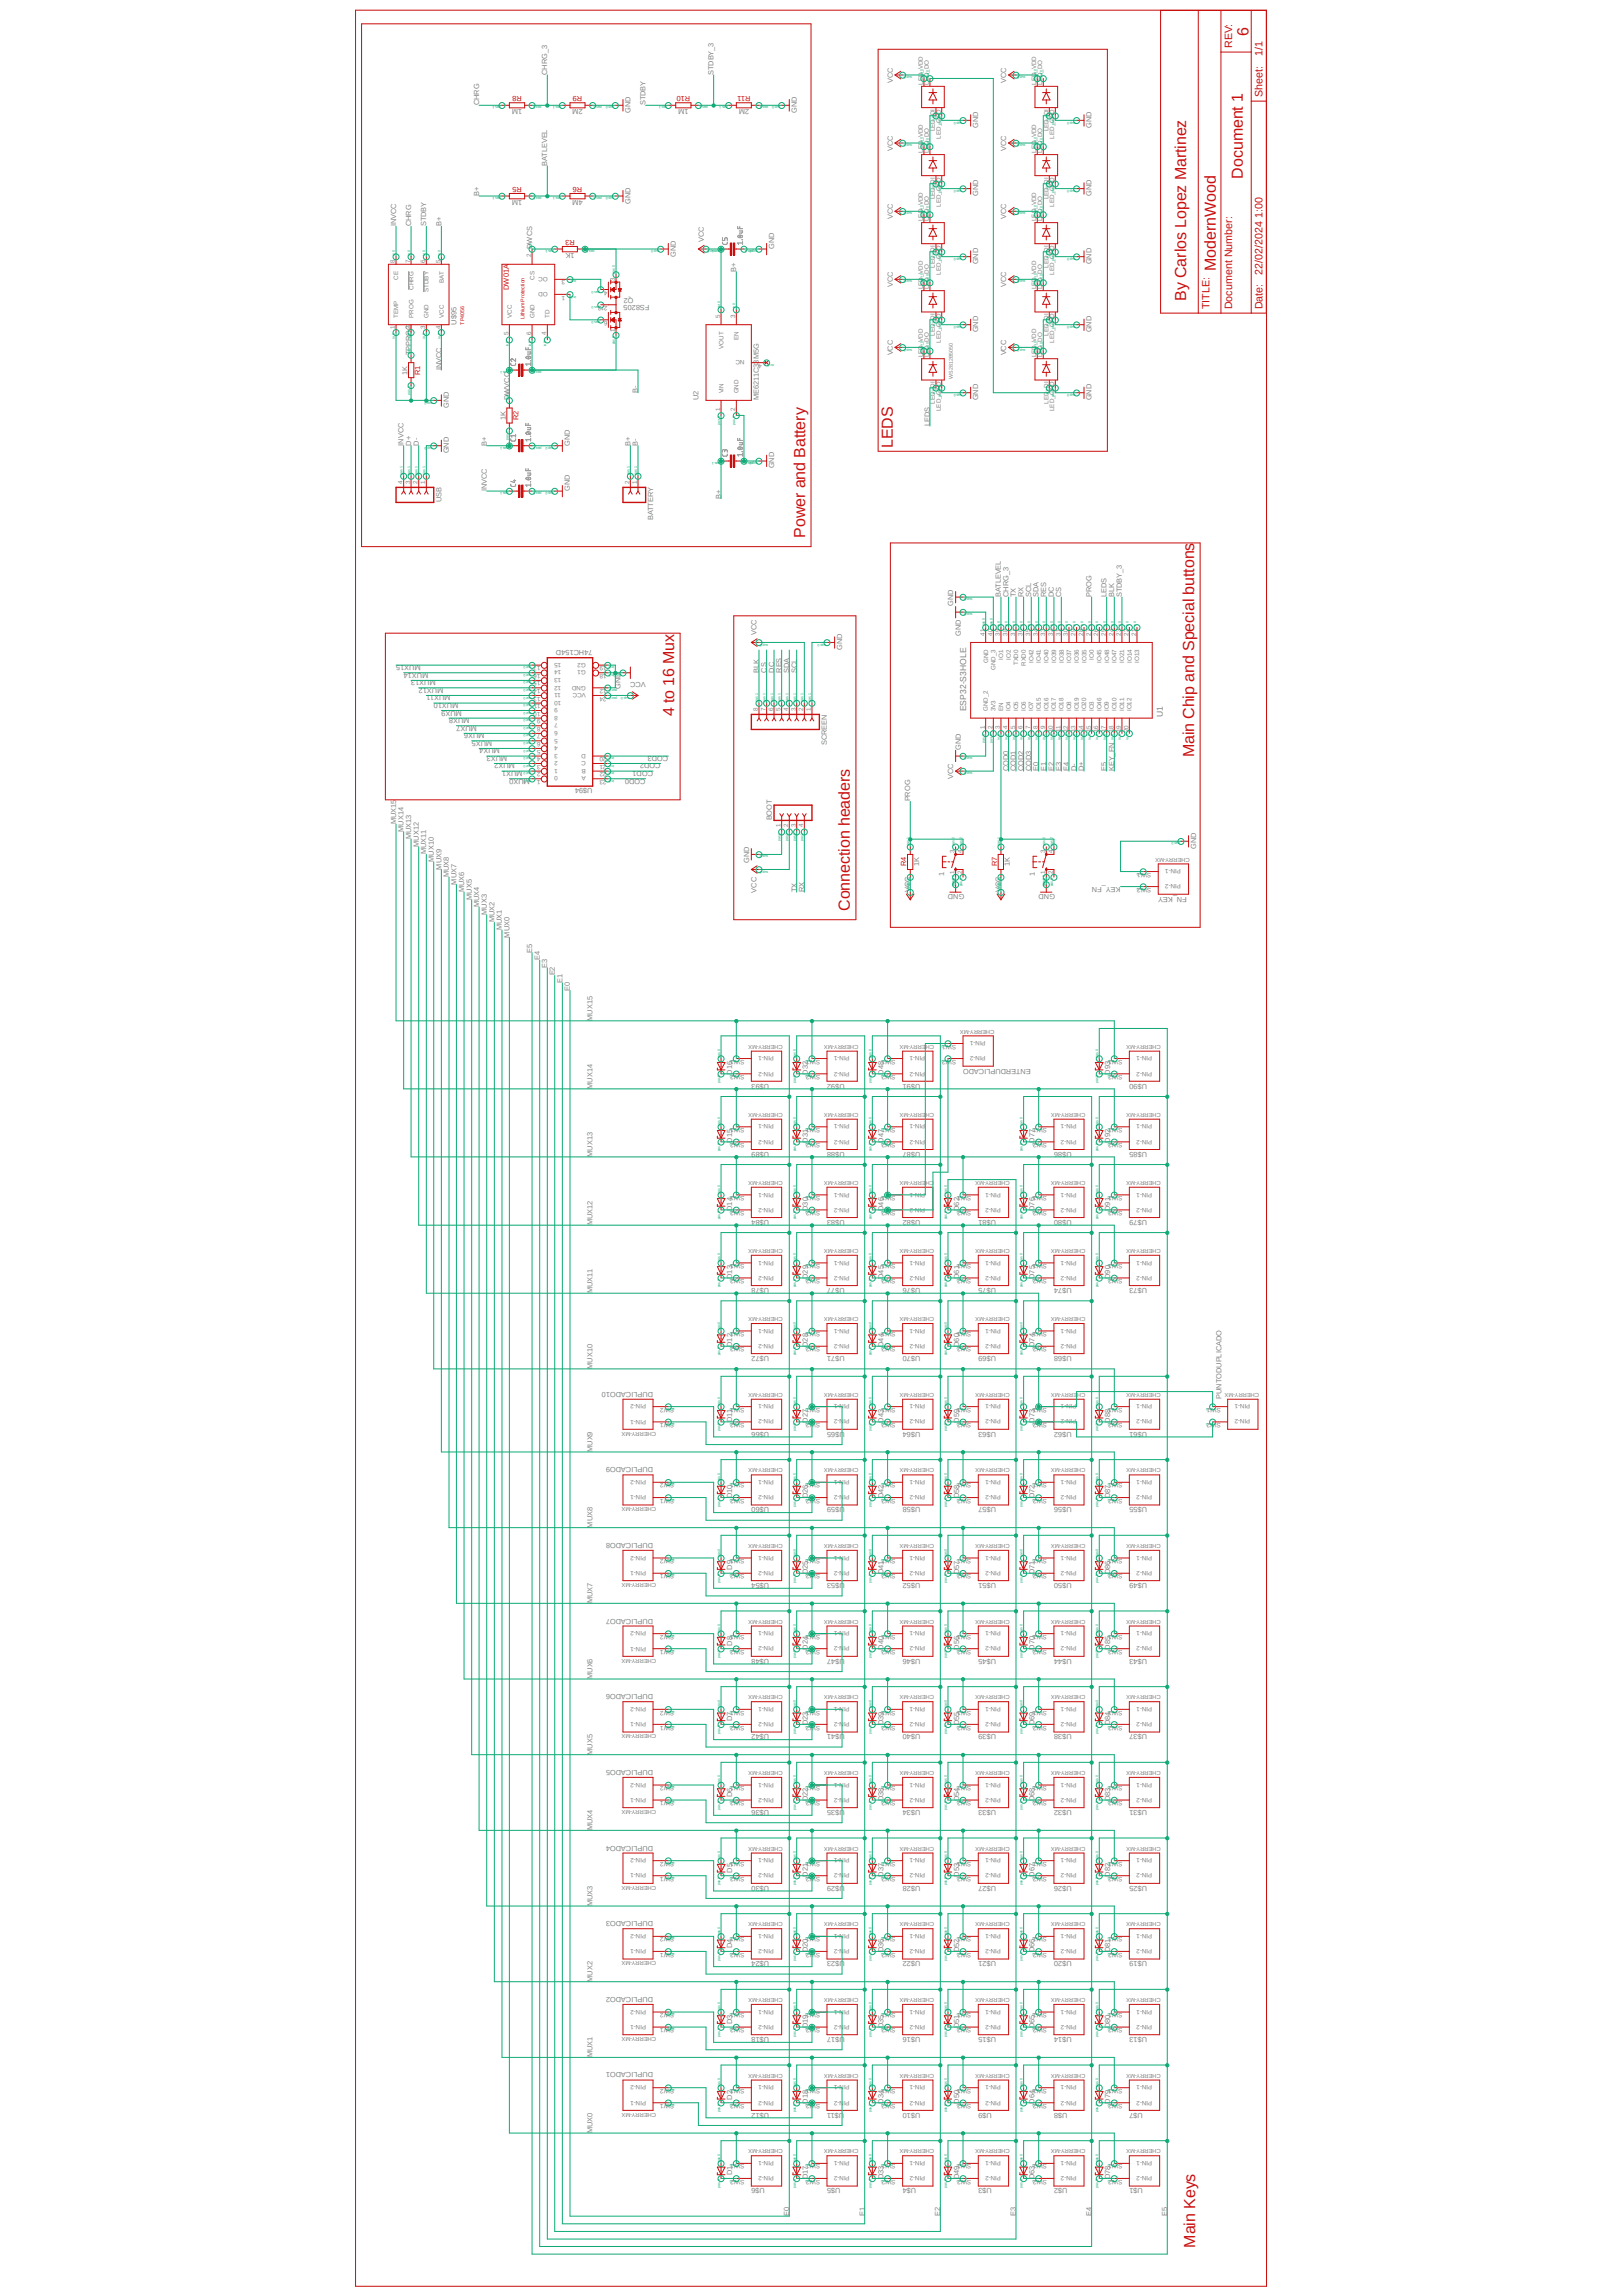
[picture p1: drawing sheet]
<svg xmlns="http://www.w3.org/2000/svg" width="297mm" height="420mm" viewBox="0 0 297 420" stroke-linecap="round" stroke-linejoin="round" font-family="sans-serif">
<defs><g id="words">
<g font-size="2.9" fill="#c90d0c">
<text x="228.5" y="6.6" transform="rotate(-90 228.5 6.6)">6</text>
<text x="227.4" y="32.7" transform="rotate(-90 227.4 32.7)">Document 1</text>
<text x="222.5" y="49.6" transform="rotate(-90 222.5 49.6)">ModernWood</text>
<text x="217" y="55" transform="rotate(-90 217 55)">By Carlos Lopez Martinez</text>
<text x="163.4" y="82" transform="rotate(-90 163.4 82)">LEDS</text>
<text x="147.3" y="98.4" transform="rotate(-90 147.3 98.4)">Power and Battery</text>
<text x="123.4" y="131.1" transform="rotate(-90 123.4 131.1)">4 to 16 Mux</text>
<text x="218.5" y="138.6" transform="rotate(-90 218.5 138.6)">Main Chip and Special buttons</text>
<text x="155.5" y="166.6" transform="rotate(-90 155.5 166.6)">Connection headers</text>
<text x="218.7" y="411.1" transform="rotate(-90 218.7 411.1)">Main Keys</text>
</g>
<g font-size="1.9" fill="#c90d0c">
<text x="225.5" y="8.8" transform="rotate(-90 225.5 8.8)">REV:</text>
<text x="231.1" y="10.2" transform="rotate(-90 231.1 10.2)">1/1</text>
<text x="231.1" y="17.8" transform="rotate(-90 231.1 17.8)">Sheet:</text>
<text x="231.1" y="50.3" transform="rotate(-90 231.1 50.3)">22/02/2024 1:00</text>
<text x="221.4" y="56.6" transform="rotate(-90 221.4 56.6)">TITLE:</text>
<text x="225.5" y="56.6" transform="rotate(-90 225.5 56.6)">Document Number:</text>
<text x="231.1" y="56.6" transform="rotate(-90 231.1 56.6)">Date:</text>
</g>
<g font-size="1.6" fill="#808080">
<text x="176.8" y="130.1" transform="rotate(-90 176.8 130.1)">ESP32-S3HOLE</text>
<text x="212.8" y="131.2" transform="rotate(-90 212.8 131.2)">U1</text>
</g>
<g font-size="1.4" fill="#c90d0c">
<text x="95.5" y="17.6" transform="rotate(-180 95.5 17.6)">R8</text>
<text x="106.6" y="17.6" transform="rotate(-180 106.6 17.6)">R9</text>
<text x="126.3" y="17.6" transform="rotate(-180 126.3 17.6)">R10</text>
<text x="137.4" y="17.6" transform="rotate(-180 137.4 17.6)">R11</text>
<text x="95.5" y="34.2" transform="rotate(-180 95.5 34.2)">R5</text>
<text x="106.6" y="34.2" transform="rotate(-180 106.6 34.2)">R6</text>
<text x="105.2" y="43.9" transform="rotate(-180 105.2 43.9)">R3</text>
<text x="93.1" y="53" transform="rotate(-90 93.1 53)">DW01A</text>
<text x="76.9" y="68.6" transform="rotate(-90 76.9 68.6)">R1</text>
<text x="94.9" y="76.9" transform="rotate(-90 94.9 76.9)">R2</text>
<text x="165.9" y="158.5" transform="rotate(-90 165.9 158.5)">R4</text>
<text x="182.5" y="158.5" transform="rotate(-90 182.5 158.5)">R7</text>
</g>
<g font-size="1.4" fill="#808080">
<text x="100.2" y="13.7" transform="rotate(-90 100.2 13.7)">CHRG_3</text>
<text x="130.6" y="13.7" transform="rotate(-90 130.6 13.7)">STDBY_3</text>
<text x="163.4" y="15.2" transform="rotate(-90 163.4 15.2)">VCC</text>
<text x="184.1" y="15.2" transform="rotate(-90 184.1 15.2)">VCC</text>
<text x="87.7" y="19.3" transform="rotate(-90 87.7 19.3)">CHRG</text>
<text x="95.6" y="19.9" transform="rotate(-180 95.6 19.9)">1M</text>
<text x="106.6" y="19.9" transform="rotate(-180 106.6 19.9)">2M</text>
<text x="115.4" y="20.7" transform="rotate(-90 115.4 20.7)">GND</text>
<text x="118.1" y="19.3" transform="rotate(-90 118.1 19.3)">STDBY</text>
<text x="126" y="19.9" transform="rotate(-180 126 19.9)">1M</text>
<text x="137.1" y="19.9" transform="rotate(-180 137.1 19.9)">2M</text>
<text x="145.8" y="20.7" transform="rotate(-90 145.8 20.7)">GND</text>
<text x="179" y="23.4" transform="rotate(-90 179 23.4)">GND</text>
<text x="199.8" y="23.4" transform="rotate(-90 199.8 23.4)">GND</text>
<text x="163.4" y="27.6" transform="rotate(-90 163.4 27.6)">VCC</text>
<text x="184.1" y="27.6" transform="rotate(-90 184.1 27.6)">VCC</text>
<text x="87.7" y="35.9" transform="rotate(-90 87.7 35.9)">B+</text>
<text x="100.2" y="30.4" transform="rotate(-90 100.2 30.4)">BATLEVEL</text>
<text x="179" y="35.9" transform="rotate(-90 179 35.9)">GND</text>
<text x="199.8" y="35.9" transform="rotate(-90 199.8 35.9)">GND</text>
<text x="72.5" y="41.4" transform="rotate(-90 72.5 41.4)">INVCC</text>
<text x="75.2" y="41.4" transform="rotate(-90 75.2 41.4)">CHRG</text>
<text x="78" y="41.4" transform="rotate(-90 78 41.4)">STDBY</text>
<text x="80.8" y="41.4" transform="rotate(-90 80.8 41.4)">B+</text>
<text x="95.6" y="36.6" transform="rotate(-180 95.6 36.6)">1M</text>
<text x="106.6" y="36.6" transform="rotate(-180 106.6 36.6)">4M</text>
<text x="115.4" y="37.3" transform="rotate(-90 115.4 37.3)">GND</text>
<text x="163.4" y="40.1" transform="rotate(-90 163.4 40.1)">VCC</text>
<text x="184.1" y="40.1" transform="rotate(-90 184.1 40.1)">VCC</text>
<text x="97.4" y="45.6" transform="rotate(-90 97.4 45.6)">DWCS</text>
<text x="105.2" y="46.3" transform="rotate(-180 105.2 46.3)">1K</text>
<text x="123.7" y="46.9" transform="rotate(-90 123.7 46.9)">GND</text>
<text x="128.8" y="44.2" transform="rotate(-90 128.8 44.2)">VCC</text>
<text x="141.6" y="45.6" transform="rotate(-90 141.6 45.6)">GND</text>
<text x="134.7" y="49.7" transform="rotate(-90 134.7 49.7)">B+</text>
<text x="163.4" y="52.5" transform="rotate(-90 163.4 52.5)">VCC</text>
<text x="179" y="48.3" transform="rotate(-90 179 48.3)">GND</text>
<text x="184.1" y="52.5" transform="rotate(-90 184.1 52.5)">VCC</text>
<text x="199.8" y="48.3" transform="rotate(-90 199.8 48.3)">GND</text>
<text x="83.5" y="59.4" transform="rotate(-90 83.5 59.4)">U$95</text>
<text x="115.9" y="54.5" transform="rotate(-180 115.9 54.5)">Q2</text>
<text x="118.9" y="55.9" transform="rotate(-180 118.9 55.9)">FS8205</text>
<text x="75.2" y="64.9" transform="rotate(-90 75.2 64.9)">TPPROG</text>
<text x="163.4" y="65" transform="rotate(-90 163.4 65)">VCC</text>
<text x="179" y="60.8" transform="rotate(-90 179 60.8)">GND</text>
<text x="184.1" y="65" transform="rotate(-90 184.1 65)">VCC</text>
<text x="199.8" y="60.8" transform="rotate(-90 199.8 60.8)">GND</text>
<text x="74.5" y="68.5" transform="rotate(-90 74.5 68.5)">1K</text>
<text x="80.8" y="67.7" transform="rotate(-90 80.8 67.7)">INVCC</text>
<text x="116.8" y="71.8" transform="rotate(-90 116.8 71.8)">B-</text>
<text x="82.2" y="74.6" transform="rotate(-90 82.2 74.6)">GND</text>
<text x="92.5" y="76.8" transform="rotate(-90 92.5 76.8)">1K</text>
<text x="93.2" y="73.2" transform="rotate(-90 93.2 73.2)">DWVCC</text>
<text x="127.8" y="73.2" transform="rotate(-90 127.8 73.2)">U2</text>
<text x="138.9" y="73.2" transform="rotate(-90 138.9 73.2)">ME6211C33M5G</text>
<text x="170.2" y="77.9" transform="rotate(-90 170.2 77.9)">LEDS</text>
<text x="179" y="73.2" transform="rotate(-90 179 73.2)">GND</text>
<text x="199.8" y="73.2" transform="rotate(-90 199.8 73.2)">GND</text>
<text x="73.9" y="81.5" transform="rotate(-90 73.9 81.5)">INVCC</text>
<text x="75.2" y="81.5" transform="rotate(-90 75.2 81.5)">D+</text>
<text x="76.6" y="81.5" transform="rotate(-90 76.6 81.5)">D-</text>
<text x="82.2" y="82.9" transform="rotate(-90 82.2 82.9)">GND</text>
<text x="89.1" y="81.5" transform="rotate(-90 89.1 81.5)">B+</text>
<text x="104.3" y="81.5" transform="rotate(-90 104.3 81.5)">GND</text>
<text x="115.4" y="81.5" transform="rotate(-90 115.4 81.5)">B+</text>
<text x="116.8" y="81.5" transform="rotate(-90 116.8 81.5)">B-</text>
<text x="89.1" y="89.8" transform="rotate(-90 89.1 89.8)">INVCC</text>
<text x="104.3" y="89.8" transform="rotate(-90 104.3 89.8)">GND</text>
<text x="141.6" y="85.7" transform="rotate(-90 141.6 85.7)">GND</text>
<text x="80.8" y="91.9" transform="rotate(-90 80.8 91.9)">USB</text>
<text x="119.5" y="95.2" transform="rotate(-90 119.5 95.2)">BATTERY</text>
<text x="131.9" y="91.2" transform="rotate(-90 131.9 91.2)">B+</text>
<text x="174.5" y="110.8" transform="rotate(-90 174.5 110.8)">GND</text>
<text x="183.2" y="109.2" transform="rotate(-90 183.2 109.2)">BATLEVEL</text>
<text x="184.6" y="109.2" transform="rotate(-90 184.6 109.2)">CHRG_3</text>
<text x="185.9" y="109.2" transform="rotate(-90 185.9 109.2)">TX</text>
<text x="187.3" y="109.2" transform="rotate(-90 187.3 109.2)">RX</text>
<text x="188.7" y="109.2" transform="rotate(-90 188.7 109.2)">SCL</text>
<text x="190.1" y="109.2" transform="rotate(-90 190.1 109.2)">SDA</text>
<text x="191.5" y="109.2" transform="rotate(-90 191.5 109.2)">RES</text>
<text x="192.9" y="109.2" transform="rotate(-90 192.9 109.2)">DC</text>
<text x="194.2" y="109.2" transform="rotate(-90 194.2 109.2)">CS</text>
<text x="199.8" y="109.2" transform="rotate(-90 199.8 109.2)">PROG</text>
<text x="202.5" y="109.2" transform="rotate(-90 202.5 109.2)">LEDS</text>
<text x="203.9" y="109.2" transform="rotate(-90 203.9 109.2)">BLK</text>
<text x="205.3" y="109.2" transform="rotate(-90 205.3 109.2)">STDBY_3</text>
<text x="108.5" y="118.9" transform="rotate(-180 108.5 118.9)">74HC154D</text>
<text x="138.5" y="116.2" transform="rotate(-90 138.5 116.2)">VCC</text>
<text x="154.1" y="118.9" transform="rotate(-90 154.1 118.9)">GND</text>
<text x="175.8" y="116.4" transform="rotate(-90 175.8 116.4)">GND</text>
<text x="77" y="121.7" transform="rotate(-180 77 121.7)">MUX15</text>
<text x="78.4" y="123.1" transform="rotate(-180 78.4 123.1)">MUX14</text>
<text x="79.8" y="124.5" transform="rotate(-180 79.8 124.5)">MUX13</text>
<text x="81.2" y="125.8" transform="rotate(-180 81.2 125.8)">MUX12</text>
<text x="118.2" y="124.8" transform="rotate(-180 118.2 124.8)">VCC</text>
<text x="138.9" y="123.1" transform="rotate(-90 138.9 123.1)">BLK</text>
<text x="140.3" y="123.1" transform="rotate(-90 140.3 123.1)">CS</text>
<text x="141.6" y="123.1" transform="rotate(-90 141.6 123.1)">DC</text>
<text x="143" y="123.1" transform="rotate(-90 143 123.1)">RES</text>
<text x="144.4" y="123.1" transform="rotate(-90 144.4 123.1)">SDA</text>
<text x="145.8" y="123.1" transform="rotate(-90 145.8 123.1)">SCL</text>
<text x="82.5" y="127.2" transform="rotate(-180 82.5 127.2)">MUX11</text>
<text x="83.9" y="128.6" transform="rotate(-180 83.9 128.6)">MUX10</text>
<text x="84.5" y="130" transform="rotate(-180 84.5 130)">MUX9</text>
<text x="85.9" y="131.4" transform="rotate(-180 85.9 131.4)">MUX8</text>
<text x="113.6" y="126.1" transform="rotate(-90 113.6 126.1)">GND</text>
<text x="87.3" y="132.8" transform="rotate(-180 87.3 132.8)">MUX7</text>
<text x="88.7" y="134.2" transform="rotate(-180 88.7 134.2)">MUX6</text>
<text x="90.1" y="135.5" transform="rotate(-180 90.1 135.5)">MUX5</text>
<text x="91.5" y="136.9" transform="rotate(-180 91.5 136.9)">MUX4</text>
<text x="151.3" y="136.3" transform="rotate(-90 151.3 136.3)">SCREEN</text>
<text x="175.8" y="137.2" transform="rotate(-90 175.8 137.2)">GND</text>
<text x="92.8" y="138.3" transform="rotate(-180 92.8 138.3)">MUX3</text>
<text x="94.2" y="139.7" transform="rotate(-180 94.2 139.7)">MUX2</text>
<text x="95.6" y="141.1" transform="rotate(-180 95.6 141.1)">MUX1</text>
<text x="97" y="142.5" transform="rotate(-180 97 142.5)">MUX0</text>
<text x="118.1" y="142.5" transform="rotate(-180 118.1 142.5)">COD0</text>
<text x="119.5" y="141.1" transform="rotate(-180 119.5 141.1)">COD1</text>
<text x="120.9" y="139.7" transform="rotate(-180 120.9 139.7)">COD2</text>
<text x="122.3" y="138.3" transform="rotate(-180 122.3 138.3)">COD3</text>
<text x="174.5" y="142.5" transform="rotate(-90 174.5 142.5)">VCC</text>
<text x="184.6" y="141.1" transform="rotate(-90 184.6 141.1)">COD0</text>
<text x="185.9" y="141.1" transform="rotate(-90 185.9 141.1)">COD1</text>
<text x="187.3" y="141.1" transform="rotate(-90 187.3 141.1)">COD2</text>
<text x="188.7" y="141.1" transform="rotate(-90 188.7 141.1)">COD3</text>
<text x="190.1" y="141.1" transform="rotate(-90 190.1 141.1)">E0</text>
<text x="191.5" y="141.1" transform="rotate(-90 191.5 141.1)">E1</text>
<text x="192.9" y="141.1" transform="rotate(-90 192.9 141.1)">E2</text>
<text x="194.2" y="141.1" transform="rotate(-90 194.2 141.1)">E3</text>
<text x="195.6" y="141.1" transform="rotate(-90 195.6 141.1)">E4</text>
<text x="197" y="141.1" transform="rotate(-90 197 141.1)">D-</text>
<text x="198.4" y="141.1" transform="rotate(-90 198.4 141.1)">D+</text>
<text x="202.5" y="141.1" transform="rotate(-90 202.5 141.1)">E5</text>
<text x="203.9" y="141.1" transform="rotate(-90 203.9 141.1)">KEY_FN</text>
<text x="108.5" y="144.2" transform="rotate(-180 108.5 144.2)">U$94</text>
<text x="166.6" y="146.6" transform="rotate(-90 166.6 146.6)">PROG</text>
<text x="72.5" y="150.8" transform="rotate(-90 72.5 150.8)">MUX15</text>
<text x="73.9" y="152.1" transform="rotate(-90 73.9 152.1)">MUX14</text>
<text x="75.2" y="153.5" transform="rotate(-90 75.2 153.5)">MUX13</text>
<text x="76.6" y="154.9" transform="rotate(-90 76.6 154.9)">MUX12</text>
<text x="141.2" y="150.1" transform="rotate(-90 141.2 150.1)">BOOT</text>
<text x="218.9" y="155.3" transform="rotate(-90 218.9 155.3)">GND</text>
<text x="78" y="156.3" transform="rotate(-90 78 156.3)">MUX11</text>
<text x="79.4" y="157.7" transform="rotate(-90 79.4 157.7)">MUX10</text>
<text x="80.8" y="159.1" transform="rotate(-90 80.8 159.1)">MUX9</text>
<text x="82.2" y="160.4" transform="rotate(-90 82.2 160.4)">MUX8</text>
<text x="83.5" y="161.8" transform="rotate(-90 83.5 161.8)">MUX7</text>
<text x="137.1" y="157.9" transform="rotate(-90 137.1 157.9)">GND</text>
<text x="168.2" y="158.5" transform="rotate(-90 168.2 158.5)">1K</text>
<text x="172.8" y="160.2" transform="rotate(-90 172.8 160.2)">1</text>
<text x="184.8" y="158.5" transform="rotate(-90 184.8 158.5)">1K</text>
<text x="189.4" y="160.2" transform="rotate(-90 189.4 160.2)">1</text>
<text x="84.9" y="163.2" transform="rotate(-90 84.9 163.2)">MUX6</text>
<text x="86.3" y="164.6" transform="rotate(-90 86.3 164.6)">MUX5</text>
<text x="87.7" y="166" transform="rotate(-90 87.7 166)">MUX4</text>
<text x="89.1" y="167.3" transform="rotate(-90 89.1 167.3)">MUX3</text>
<text x="138.5" y="163.3" transform="rotate(-90 138.5 163.3)">VCC</text>
<text x="145.8" y="163.2" transform="rotate(-90 145.8 163.2)">TX</text>
<text x="147.2" y="163.2" transform="rotate(-90 147.2 163.2)">RX</text>
<text x="166.6" y="163.2" transform="rotate(-90 166.6 163.2)">VCC</text>
<text x="176.5" y="163.6" transform="rotate(-180 176.5 163.6)">GND</text>
<text x="183.2" y="163.2" transform="rotate(-90 183.2 163.2)">VCC</text>
<text x="193.1" y="163.6" transform="rotate(-180 193.1 163.6)">GND</text>
<text x="205.1" y="162.2" transform="rotate(-180 205.1 162.2)">KEY_FN</text>
<text x="217.2" y="164" transform="rotate(-180 217.2 164)">FN_KEY</text>
<text x="90.5" y="168.7" transform="rotate(-90 90.5 168.7)">MUX2</text>
<text x="91.9" y="170.1" transform="rotate(-90 91.9 170.1)">MUX1</text>
<text x="93.2" y="171.5" transform="rotate(-90 93.2 171.5)">MUX0</text>
<text x="97.4" y="174.3" transform="rotate(-90 97.4 174.3)">E5</text>
<text x="98.8" y="175.6" transform="rotate(-90 98.8 175.6)">E4</text>
<text x="100.2" y="177" transform="rotate(-90 100.2 177)">E3</text>
<text x="101.5" y="178.4" transform="rotate(-90 101.5 178.4)">E2</text>
<text x="102.9" y="179.8" transform="rotate(-90 102.9 179.8)">E1</text>
<text x="104.3" y="181.2" transform="rotate(-90 104.3 181.2)">E0</text>
<text x="108.5" y="186.7" transform="rotate(-90 108.5 186.7)">MUX15</text>
<text x="134" y="196.6" transform="rotate(-90 134 196.6)">D16</text>
<text x="147.8" y="196.6" transform="rotate(-90 147.8 196.6)">D32</text>
<text x="161.7" y="196.6" transform="rotate(-90 161.7 196.6)">D48</text>
<text x="188.6" y="195.5" transform="rotate(-180 188.6 195.5)">ENTERDUPLICADO</text>
<text x="203.2" y="196.6" transform="rotate(-90 203.2 196.6)">D93</text>
<text x="108.5" y="199.2" transform="rotate(-90 108.5 199.2)">MUX14</text>
<text x="140.8" y="198.2" transform="rotate(-180 140.8 198.2)">U$93</text>
<text x="154.6" y="198.2" transform="rotate(-180 154.6 198.2)">U$92</text>
<text x="168.4" y="198.2" transform="rotate(-180 168.4 198.2)">U$91</text>
<text x="209.9" y="198.2" transform="rotate(-180 209.9 198.2)">U$90</text>
<text x="134" y="209" transform="rotate(-90 134 209)">D15</text>
<text x="147.8" y="209" transform="rotate(-90 147.8 209)">D31</text>
<text x="161.7" y="209" transform="rotate(-90 161.7 209)">D47</text>
<text x="189.3" y="209" transform="rotate(-90 189.3 209)">D77</text>
<text x="203.2" y="209" transform="rotate(-90 203.2 209)">D92</text>
<text x="108.5" y="211.6" transform="rotate(-90 108.5 211.6)">MUX13</text>
<text x="140.8" y="210.7" transform="rotate(-180 140.8 210.7)">U$89</text>
<text x="154.6" y="210.7" transform="rotate(-180 154.6 210.7)">U$88</text>
<text x="168.4" y="210.7" transform="rotate(-180 168.4 210.7)">U$87</text>
<text x="196.1" y="210.7" transform="rotate(-180 196.1 210.7)">U$86</text>
<text x="209.9" y="210.7" transform="rotate(-180 209.9 210.7)">U$85</text>
<text x="134" y="221.5" transform="rotate(-90 134 221.5)">D14</text>
<text x="147.8" y="221.5" transform="rotate(-90 147.8 221.5)">D30</text>
<text x="161.7" y="221.5" transform="rotate(-90 161.7 221.5)">D46</text>
<text x="175.5" y="221.5" transform="rotate(-90 175.5 221.5)">D62</text>
<text x="189.3" y="221.5" transform="rotate(-90 189.3 221.5)">D76</text>
<text x="203.2" y="221.5" transform="rotate(-90 203.2 221.5)">D91</text>
<text x="108.5" y="224.1" transform="rotate(-90 108.5 224.1)">MUX12</text>
<text x="140.8" y="223.1" transform="rotate(-180 140.8 223.1)">U$84</text>
<text x="154.6" y="223.1" transform="rotate(-180 154.6 223.1)">U$83</text>
<text x="168.4" y="223.1" transform="rotate(-180 168.4 223.1)">U$82</text>
<text x="182.3" y="223.1" transform="rotate(-180 182.3 223.1)">U$81</text>
<text x="196.1" y="223.1" transform="rotate(-180 196.1 223.1)">U$80</text>
<text x="209.9" y="223.1" transform="rotate(-180 209.9 223.1)">U$79</text>
<text x="134" y="233.9" transform="rotate(-90 134 233.9)">D13</text>
<text x="147.8" y="233.9" transform="rotate(-90 147.8 233.9)">D29</text>
<text x="161.7" y="233.9" transform="rotate(-90 161.7 233.9)">D45</text>
<text x="175.5" y="233.9" transform="rotate(-90 175.5 233.9)">D61</text>
<text x="189.3" y="233.9" transform="rotate(-90 189.3 233.9)">D75</text>
<text x="203.2" y="233.9" transform="rotate(-90 203.2 233.9)">D90</text>
<text x="108.5" y="236.6" transform="rotate(-90 108.5 236.6)">MUX11</text>
<text x="140.8" y="235.6" transform="rotate(-180 140.8 235.6)">U$78</text>
<text x="154.6" y="235.6" transform="rotate(-180 154.6 235.6)">U$77</text>
<text x="168.4" y="235.6" transform="rotate(-180 168.4 235.6)">U$76</text>
<text x="182.3" y="235.6" transform="rotate(-180 182.3 235.6)">U$75</text>
<text x="196.1" y="235.6" transform="rotate(-180 196.1 235.6)">U$74</text>
<text x="209.9" y="235.6" transform="rotate(-180 209.9 235.6)">U$73</text>
<text x="108.5" y="250.4" transform="rotate(-90 108.5 250.4)">MUX10</text>
<text x="134" y="246.4" transform="rotate(-90 134 246.4)">D12</text>
<text x="140.8" y="248" transform="rotate(-180 140.8 248)">U$72</text>
<text x="147.8" y="246.4" transform="rotate(-90 147.8 246.4)">D28</text>
<text x="154.6" y="248" transform="rotate(-180 154.6 248)">U$71</text>
<text x="161.7" y="246.4" transform="rotate(-90 161.7 246.4)">D44</text>
<text x="168.4" y="248" transform="rotate(-180 168.4 248)">U$70</text>
<text x="175.5" y="246.4" transform="rotate(-90 175.5 246.4)">D60</text>
<text x="182.3" y="248" transform="rotate(-180 182.3 248)">U$69</text>
<text x="189.3" y="246.4" transform="rotate(-90 189.3 246.4)">D74</text>
<text x="196.1" y="248" transform="rotate(-180 196.1 248)">U$68</text>
<text x="119.5" y="254.6" transform="rotate(-180 119.5 254.6)">DUPLICADO10</text>
<text x="223.5" y="255.9" transform="rotate(-90 223.5 255.9)">PUNTODUPLICADO</text>
<text x="134" y="260.1" transform="rotate(-90 134 260.1)">D11</text>
<text x="140.8" y="261.9" transform="rotate(-180 140.8 261.9)">U$66</text>
<text x="147.8" y="260.2" transform="rotate(-90 147.8 260.2)">D27</text>
<text x="154.6" y="261.9" transform="rotate(-180 154.6 261.9)">U$65</text>
<text x="161.7" y="260.2" transform="rotate(-90 161.7 260.2)">D43</text>
<text x="168.4" y="261.9" transform="rotate(-180 168.4 261.9)">U$64</text>
<text x="175.5" y="260.2" transform="rotate(-90 175.5 260.2)">D59</text>
<text x="182.3" y="261.9" transform="rotate(-180 182.3 261.9)">U$63</text>
<text x="189.3" y="260.2" transform="rotate(-90 189.3 260.2)">D73</text>
<text x="196.1" y="261.9" transform="rotate(-180 196.1 261.9)">U$62</text>
<text x="203.2" y="260.2" transform="rotate(-90 203.2 260.2)">D88</text>
<text x="209.9" y="261.9" transform="rotate(-180 209.9 261.9)">U$61</text>
<text x="108.5" y="265.6" transform="rotate(-90 108.5 265.6)">MUX9</text>
<text x="119.5" y="268.4" transform="rotate(-180 119.5 268.4)">DUPLICADO9</text>
<text x="134" y="274.1" transform="rotate(-90 134 274.1)">D10</text>
<text x="140.8" y="275.7" transform="rotate(-180 140.8 275.7)">U$60</text>
<text x="147.8" y="274.1" transform="rotate(-90 147.8 274.1)">D26</text>
<text x="154.6" y="275.7" transform="rotate(-180 154.6 275.7)">U$59</text>
<text x="161.7" y="274.1" transform="rotate(-90 161.7 274.1)">D42</text>
<text x="168.4" y="275.7" transform="rotate(-180 168.4 275.7)">U$58</text>
<text x="175.5" y="274.1" transform="rotate(-90 175.5 274.1)">D58</text>
<text x="182.3" y="275.7" transform="rotate(-180 182.3 275.7)">U$57</text>
<text x="189.3" y="274.1" transform="rotate(-90 189.3 274.1)">D72</text>
<text x="196.1" y="275.7" transform="rotate(-180 196.1 275.7)">U$56</text>
<text x="203.2" y="274.1" transform="rotate(-90 203.2 274.1)">D87</text>
<text x="209.9" y="275.7" transform="rotate(-180 209.9 275.7)">U$55</text>
<text x="108.5" y="279.4" transform="rotate(-90 108.5 279.4)">MUX8</text>
<text x="119.5" y="282.2" transform="rotate(-180 119.5 282.2)">DUPLICADO8</text>
<text x="134" y="287.2" transform="rotate(-90 134 287.2)">D9</text>
<text x="147.8" y="287.9" transform="rotate(-90 147.8 287.9)">D25</text>
<text x="161.7" y="287.9" transform="rotate(-90 161.7 287.9)">D41</text>
<text x="175.5" y="287.9" transform="rotate(-90 175.5 287.9)">D57</text>
<text x="189.3" y="287.9" transform="rotate(-90 189.3 287.9)">D71</text>
<text x="203.2" y="287.9" transform="rotate(-90 203.2 287.9)">D86</text>
<text x="108.5" y="293.3" transform="rotate(-90 108.5 293.3)">MUX7</text>
<text x="140.8" y="289.6" transform="rotate(-180 140.8 289.6)">U$54</text>
<text x="154.6" y="289.6" transform="rotate(-180 154.6 289.6)">U$53</text>
<text x="168.4" y="289.6" transform="rotate(-180 168.4 289.6)">U$52</text>
<text x="182.3" y="289.6" transform="rotate(-180 182.3 289.6)">U$51</text>
<text x="196.1" y="289.6" transform="rotate(-180 196.1 289.6)">U$50</text>
<text x="209.9" y="289.6" transform="rotate(-180 209.9 289.6)">U$49</text>
<text x="119.5" y="296.1" transform="rotate(-180 119.5 296.1)">DUPLICADO7</text>
<text x="134" y="301" transform="rotate(-90 134 301)">D8</text>
<text x="140.8" y="303.4" transform="rotate(-180 140.8 303.4)">U$48</text>
<text x="147.8" y="301.8" transform="rotate(-90 147.8 301.8)">D24</text>
<text x="154.6" y="303.4" transform="rotate(-180 154.6 303.4)">U$47</text>
<text x="161.7" y="301.8" transform="rotate(-90 161.7 301.8)">D40</text>
<text x="168.4" y="303.4" transform="rotate(-180 168.4 303.4)">U$46</text>
<text x="175.5" y="301.8" transform="rotate(-90 175.5 301.8)">D56</text>
<text x="182.3" y="303.4" transform="rotate(-180 182.3 303.4)">U$45</text>
<text x="189.3" y="301.8" transform="rotate(-90 189.3 301.8)">D70</text>
<text x="196.1" y="303.4" transform="rotate(-180 196.1 303.4)">U$44</text>
<text x="203.2" y="301.8" transform="rotate(-90 203.2 301.8)">D85</text>
<text x="209.9" y="303.4" transform="rotate(-180 209.9 303.4)">U$43</text>
<text x="108.5" y="307.1" transform="rotate(-90 108.5 307.1)">MUX6</text>
<text x="119.5" y="309.9" transform="rotate(-180 119.5 309.9)">DUPLICADO6</text>
<text x="134" y="314.8" transform="rotate(-90 134 314.8)">D7</text>
<text x="140.8" y="317.3" transform="rotate(-180 140.8 317.3)">U$42</text>
<text x="147.8" y="315.6" transform="rotate(-90 147.8 315.6)">D23</text>
<text x="154.6" y="317.3" transform="rotate(-180 154.6 317.3)">U$41</text>
<text x="161.7" y="315.6" transform="rotate(-90 161.7 315.6)">D39</text>
<text x="168.4" y="317.3" transform="rotate(-180 168.4 317.3)">U$40</text>
<text x="175.5" y="315.6" transform="rotate(-90 175.5 315.6)">D55</text>
<text x="182.3" y="317.3" transform="rotate(-180 182.3 317.3)">U$39</text>
<text x="189.3" y="315.6" transform="rotate(-90 189.3 315.6)">D69</text>
<text x="196.1" y="317.3" transform="rotate(-180 196.1 317.3)">U$38</text>
<text x="203.2" y="315.6" transform="rotate(-90 203.2 315.6)">D84</text>
<text x="209.9" y="317.3" transform="rotate(-180 209.9 317.3)">U$37</text>
<text x="108.5" y="321" transform="rotate(-90 108.5 321)">MUX5</text>
<text x="119.5" y="323.8" transform="rotate(-180 119.5 323.8)">DUPLICADO5</text>
<text x="134" y="328.7" transform="rotate(-90 134 328.7)">D6</text>
<text x="147.8" y="329.4" transform="rotate(-90 147.8 329.4)">D22</text>
<text x="161.7" y="329.4" transform="rotate(-90 161.7 329.4)">D38</text>
<text x="175.5" y="329.4" transform="rotate(-90 175.5 329.4)">D54</text>
<text x="189.3" y="329.4" transform="rotate(-90 189.3 329.4)">D68</text>
<text x="203.2" y="329.4" transform="rotate(-90 203.2 329.4)">D83</text>
<text x="108.5" y="334.8" transform="rotate(-90 108.5 334.8)">MUX4</text>
<text x="140.8" y="331.1" transform="rotate(-180 140.8 331.1)">U$36</text>
<text x="154.6" y="331.1" transform="rotate(-180 154.6 331.1)">U$35</text>
<text x="168.4" y="331.1" transform="rotate(-180 168.4 331.1)">U$34</text>
<text x="182.3" y="331.1" transform="rotate(-180 182.3 331.1)">U$33</text>
<text x="196.1" y="331.1" transform="rotate(-180 196.1 331.1)">U$32</text>
<text x="209.9" y="331.1" transform="rotate(-180 209.9 331.1)">U$31</text>
<text x="119.5" y="337.6" transform="rotate(-180 119.5 337.6)">DUPLICADO4</text>
<text x="134" y="342.5" transform="rotate(-90 134 342.5)">D5</text>
<text x="140.8" y="344.9" transform="rotate(-180 140.8 344.9)">U$30</text>
<text x="147.8" y="343.3" transform="rotate(-90 147.8 343.3)">D21</text>
<text x="154.6" y="344.9" transform="rotate(-180 154.6 344.9)">U$29</text>
<text x="161.7" y="343.3" transform="rotate(-90 161.7 343.3)">D37</text>
<text x="168.4" y="344.9" transform="rotate(-180 168.4 344.9)">U$28</text>
<text x="175.5" y="343.3" transform="rotate(-90 175.5 343.3)">D53</text>
<text x="182.3" y="344.9" transform="rotate(-180 182.3 344.9)">U$27</text>
<text x="189.3" y="343.3" transform="rotate(-90 189.3 343.3)">D67</text>
<text x="196.1" y="344.9" transform="rotate(-180 196.1 344.9)">U$26</text>
<text x="203.2" y="343.3" transform="rotate(-90 203.2 343.3)">D82</text>
<text x="209.9" y="344.9" transform="rotate(-180 209.9 344.9)">U$25</text>
<text x="108.5" y="348.7" transform="rotate(-90 108.5 348.7)">MUX3</text>
<text x="119.5" y="351.4" transform="rotate(-180 119.5 351.4)">DUPLICADO3</text>
<text x="134" y="356.4" transform="rotate(-90 134 356.4)">D4</text>
<text x="140.8" y="358.8" transform="rotate(-180 140.8 358.8)">U$24</text>
<text x="147.8" y="357.1" transform="rotate(-90 147.8 357.1)">D20</text>
<text x="154.6" y="358.8" transform="rotate(-180 154.6 358.8)">U$23</text>
<text x="161.7" y="357.1" transform="rotate(-90 161.7 357.1)">D36</text>
<text x="168.4" y="358.8" transform="rotate(-180 168.4 358.8)">U$22</text>
<text x="175.5" y="357.1" transform="rotate(-90 175.5 357.1)">D52</text>
<text x="182.3" y="358.8" transform="rotate(-180 182.3 358.8)">U$21</text>
<text x="189.3" y="357.1" transform="rotate(-90 189.3 357.1)">D66</text>
<text x="196.1" y="358.8" transform="rotate(-180 196.1 358.8)">U$20</text>
<text x="203.2" y="357.1" transform="rotate(-90 203.2 357.1)">D81</text>
<text x="209.9" y="358.8" transform="rotate(-180 209.9 358.8)">U$19</text>
<text x="108.5" y="362.5" transform="rotate(-90 108.5 362.5)">MUX2</text>
<text x="119.5" y="365.3" transform="rotate(-180 119.5 365.3)">DUPLICADO2</text>
<text x="134" y="370.2" transform="rotate(-90 134 370.2)">D3</text>
<text x="147.8" y="371" transform="rotate(-90 147.8 371)">D19</text>
<text x="161.7" y="371" transform="rotate(-90 161.7 371)">D35</text>
<text x="175.5" y="371" transform="rotate(-90 175.5 371)">D51</text>
<text x="189.3" y="371" transform="rotate(-90 189.3 371)">D65</text>
<text x="203.2" y="371" transform="rotate(-90 203.2 371)">D80</text>
<text x="108.5" y="376.4" transform="rotate(-90 108.5 376.4)">MUX1</text>
<text x="140.8" y="372.6" transform="rotate(-180 140.8 372.6)">U$18</text>
<text x="154.6" y="372.6" transform="rotate(-180 154.6 372.6)">U$17</text>
<text x="168.4" y="372.6" transform="rotate(-180 168.4 372.6)">U$16</text>
<text x="182.3" y="372.6" transform="rotate(-180 182.3 372.6)">U$15</text>
<text x="196.1" y="372.6" transform="rotate(-180 196.1 372.6)">U$14</text>
<text x="209.9" y="372.6" transform="rotate(-180 209.9 372.6)">U$13</text>
<text x="119.5" y="379.1" transform="rotate(-180 119.5 379.1)">DUPLICADO1</text>
<text x="134" y="384.1" transform="rotate(-90 134 384.1)">D2</text>
<text x="140.8" y="386.4" transform="rotate(-180 140.8 386.4)">U$12</text>
<text x="147.8" y="384.8" transform="rotate(-90 147.8 384.8)">D18</text>
<text x="154.5" y="386.4" transform="rotate(-180 154.5 386.4)">U$11</text>
<text x="161.7" y="384.8" transform="rotate(-90 161.7 384.8)">D34</text>
<text x="168.4" y="386.4" transform="rotate(-180 168.4 386.4)">U$10</text>
<text x="175.5" y="384.8" transform="rotate(-90 175.5 384.8)">D50</text>
<text x="181.5" y="386.4" transform="rotate(-180 181.5 386.4)">U$9</text>
<text x="189.3" y="384.8" transform="rotate(-90 189.3 384.8)">D64</text>
<text x="195.4" y="386.4" transform="rotate(-180 195.4 386.4)">U$8</text>
<text x="203.2" y="384.8" transform="rotate(-90 203.2 384.8)">D79</text>
<text x="209.2" y="386.4" transform="rotate(-180 209.2 386.4)">U$7</text>
<text x="108.5" y="390.2" transform="rotate(-90 108.5 390.2)">MUX0</text>
<text x="134" y="397.9" transform="rotate(-90 134 397.9)">D1</text>
<text x="140" y="400.3" transform="rotate(-180 140 400.3)">U$6</text>
<text x="147.8" y="398.6" transform="rotate(-90 147.8 398.6)">D17</text>
<text x="153.8" y="400.3" transform="rotate(-180 153.8 400.3)">U$5</text>
<text x="161.7" y="398.6" transform="rotate(-90 161.7 398.6)">D33</text>
<text x="167.7" y="400.3" transform="rotate(-180 167.7 400.3)">U$4</text>
<text x="175.5" y="398.6" transform="rotate(-90 175.5 398.6)">D49</text>
<text x="181.5" y="400.3" transform="rotate(-180 181.5 400.3)">U$3</text>
<text x="189.3" y="398.6" transform="rotate(-90 189.3 398.6)">D63</text>
<text x="195.4" y="400.3" transform="rotate(-180 195.4 400.3)">U$2</text>
<text x="203.2" y="398.6" transform="rotate(-90 203.2 398.6)">D78</text>
<text x="209.2" y="400.3" transform="rotate(-180 209.2 400.3)">U$1</text>
<text x="144.4" y="405.4" transform="rotate(-90 144.4 405.4)">E0</text>
<text x="158.3" y="405.4" transform="rotate(-90 158.3 405.4)">E1</text>
<text x="172.1" y="405.4" transform="rotate(-90 172.1 405.4)">E2</text>
<text x="185.9" y="405.4" transform="rotate(-90 185.9 405.4)">E3</text>
<text x="199.8" y="405.4" transform="rotate(-90 199.8 405.4)">E4</text>
<text x="213.6" y="405.4" transform="rotate(-90 213.6 405.4)">E5</text>
</g>
<g font-size="1.1" fill="#808080">
<text x="168.9" y="15.5" transform="rotate(-90 168.9 15.5)">LED_VDD</text>
<text x="170" y="15.5" transform="rotate(-90 170 15.5)">LED_DO</text>
<text x="189.6" y="15.5" transform="rotate(-90 189.6 15.5)">LED_VDD</text>
<text x="190.7" y="15.5" transform="rotate(-90 190.7 15.5)">LED_DO</text>
<text x="168.9" y="28" transform="rotate(-90 168.9 28)">LED_VDD</text>
<text x="170" y="28" transform="rotate(-90 170 28)">LED_DO</text>
<text x="171.1" y="24" transform="rotate(-90 171.1 24)">LED_DI</text>
<text x="172.2" y="25.4" transform="rotate(-90 172.2 25.4)">LED_GND</text>
<text x="189.6" y="28" transform="rotate(-90 189.6 28)">LED_VDD</text>
<text x="190.7" y="28" transform="rotate(-90 190.7 28)">LED_DO</text>
<text x="191.8" y="24" transform="rotate(-90 191.8 24)">LED_DI</text>
<text x="192.9" y="25.4" transform="rotate(-90 192.9 25.4)">LED_GND</text>
<text x="168.9" y="40.4" transform="rotate(-90 168.9 40.4)">LED_VDD</text>
<text x="170" y="40.4" transform="rotate(-90 170 40.4)">LED_DO</text>
<text x="171.1" y="36.5" transform="rotate(-90 171.1 36.5)">LED_DI</text>
<text x="172.2" y="37.8" transform="rotate(-90 172.2 37.8)">LED_GND</text>
<text x="189.6" y="40.4" transform="rotate(-90 189.6 40.4)">LED_VDD</text>
<text x="190.7" y="40.4" transform="rotate(-90 190.7 40.4)">LED_DO</text>
<text x="191.8" y="36.5" transform="rotate(-90 191.8 36.5)">LED_DI</text>
<text x="192.9" y="37.8" transform="rotate(-90 192.9 37.8)">LED_GND</text>
<text x="97.2" y="47.1" transform="rotate(-90 97.2 47.1)">2</text>
<text x="72.3" y="48.1" transform="rotate(-90 72.3 48.1)">8</text>
<text x="72.9" y="51.2" transform="rotate(-90 72.9 51.2)">CE</text>
<text x="75.1" y="48.1" transform="rotate(-90 75.1 48.1)">7</text>
<text x="75.7" y="53" transform="rotate(-90 75.7 53)">CHRG</text>
<text x="77.8" y="48.1" transform="rotate(-90 77.8 48.1)">6</text>
<text x="78.4" y="53.4" transform="rotate(-90 78.4 53.4)">STDBY</text>
<text x="80.6" y="48.1" transform="rotate(-90 80.6 48.1)">5</text>
<text x="81.2" y="51.7" transform="rotate(-90 81.2 51.7)">BAT</text>
<text x="97.8" y="51.2" transform="rotate(-90 97.8 51.2)">CS</text>
<text x="100.2" y="53.5" transform="rotate(-180 100.2 53.5)">OD</text>
<text x="100.2" y="50.7" transform="rotate(-180 100.2 50.7)">OC</text>
<text x="103.4" y="51.3" transform="rotate(-180 103.4 51.3)">3</text>
<text x="111.2" y="53.2" transform="rotate(-180 111.2 53.2)">4</text>
<text x="112.5" y="51.4" transform="rotate(-90 112.5 51.4)">3</text>
<text x="168.9" y="52.9" transform="rotate(-90 168.9 52.9)">LED_VDD</text>
<text x="170" y="52.9" transform="rotate(-90 170 52.9)">LED_DO</text>
<text x="171.1" y="48.9" transform="rotate(-90 171.1 48.9)">LED_DI</text>
<text x="172.2" y="50.3" transform="rotate(-90 172.2 50.3)">LED_GND</text>
<text x="189.6" y="52.9" transform="rotate(-90 189.6 52.9)">LED_VDD</text>
<text x="190.7" y="52.9" transform="rotate(-90 190.7 52.9)">LED_DO</text>
<text x="191.8" y="48.9" transform="rotate(-90 191.8 48.9)">LED_DI</text>
<text x="192.9" y="50.3" transform="rotate(-90 192.9 50.3)">LED_GND</text>
<text x="72.9" y="58.1" transform="rotate(-90 72.9 58.1)">TEMP</text>
<text x="75.6" y="58.1" transform="rotate(-90 75.6 58.1)">PROG</text>
<text x="78.4" y="58.1" transform="rotate(-90 78.4 58.1)">GND</text>
<text x="81.2" y="58.1" transform="rotate(-90 81.2 58.1)">VCC</text>
<text x="93.6" y="58.1" transform="rotate(-90 93.6 58.1)">VCC</text>
<text x="97.8" y="58.1" transform="rotate(-90 97.8 58.1)">GND</text>
<text x="100.6" y="58.1" transform="rotate(-90 100.6 58.1)">TD</text>
<text x="103.4" y="54.1" transform="rotate(-180 103.4 54.1)">1</text>
<text x="111.2" y="58.7" transform="rotate(-180 111.2 58.7)">6</text>
<text x="111.2" y="55.9" transform="rotate(-180 111.2 55.9)">2*2</text>
<text x="131.8" y="58.1" transform="rotate(-90 131.8 58.1)">5</text>
<text x="134.5" y="58.1" transform="rotate(-90 134.5 58.1)">3</text>
<text x="72.3" y="60.2" transform="rotate(-90 72.3 60.2)">1</text>
<text x="75.1" y="60.2" transform="rotate(-90 75.1 60.2)">2</text>
<text x="77.8" y="60.2" transform="rotate(-90 77.8 60.2)">3</text>
<text x="80.6" y="60.2" transform="rotate(-90 80.6 60.2)">4</text>
<text x="93" y="61.3" transform="rotate(-90 93 61.3)">5</text>
<text x="97.2" y="61.3" transform="rotate(-90 97.2 61.3)">6</text>
<text x="99.9" y="61.3" transform="rotate(-90 99.9 61.3)">4</text>
<text x="112.5" y="60.7" transform="rotate(-90 112.5 60.7)">1</text>
<text x="132.4" y="63.8" transform="rotate(-90 132.4 63.8)">VOUT</text>
<text x="135.2" y="62.2" transform="rotate(-90 135.2 62.2)">EN</text>
<text x="136.2" y="65.9" transform="rotate(-180 136.2 65.9)">NC</text>
<text x="168.9" y="65.4" transform="rotate(-90 168.9 65.4)">LED_VDD</text>
<text x="170" y="65.4" transform="rotate(-90 170 65.4)">LED_DO</text>
<text x="171.1" y="61.4" transform="rotate(-90 171.1 61.4)">LED_DI</text>
<text x="172.2" y="62.7" transform="rotate(-90 172.2 62.7)">LED_GND</text>
<text x="189.6" y="65.4" transform="rotate(-90 189.6 65.4)">LED_VDD</text>
<text x="190.7" y="65.4" transform="rotate(-90 190.7 65.4)">LED_DO</text>
<text x="191.8" y="61.4" transform="rotate(-90 191.8 61.4)">LED_DI</text>
<text x="192.9" y="62.7" transform="rotate(-90 192.9 62.7)">LED_GND</text>
<text x="132.4" y="72" transform="rotate(-90 132.4 72)">VIN</text>
<text x="135.2" y="72" transform="rotate(-90 135.2 72)">GND</text>
<text x="139.4" y="66.5" transform="rotate(-180 139.4 66.5)">4</text>
<text x="131.8" y="75.1" transform="rotate(-90 131.8 75.1)">1</text>
<text x="134.5" y="75.1" transform="rotate(-90 134.5 75.1)">2</text>
<text x="171.1" y="73.8" transform="rotate(-90 171.1 73.8)">LED_DI</text>
<text x="172.2" y="75.2" transform="rotate(-90 172.2 75.2)">LED_GND</text>
<text x="191.8" y="73.8" transform="rotate(-90 191.8 73.8)">LED_DI</text>
<text x="192.9" y="75.2" transform="rotate(-90 192.9 75.2)">LED_GND</text>
<text x="73.7" y="88.6" transform="rotate(-90 73.7 88.6)">4</text>
<text x="75.1" y="88.6" transform="rotate(-90 75.1 88.6)">3</text>
<text x="76.4" y="88.6" transform="rotate(-90 76.4 88.6)">2</text>
<text x="77.8" y="88.6" transform="rotate(-90 77.8 88.6)">1</text>
<text x="115.2" y="88.6" transform="rotate(-90 115.2 88.6)">2</text>
<text x="116.5" y="88.6" transform="rotate(-90 116.5 88.6)">1</text>
<text x="180.2" y="116.3" transform="rotate(-90 180.2 116.3)">41</text>
<text x="181.6" y="116.3" transform="rotate(-90 181.6 116.3)">40</text>
<text x="183" y="116.3" transform="rotate(-90 183 116.3)">39</text>
<text x="184.4" y="116.3" transform="rotate(-90 184.4 116.3)">38</text>
<text x="185.8" y="116.3" transform="rotate(-90 185.8 116.3)">37</text>
<text x="187.1" y="116.3" transform="rotate(-90 187.1 116.3)">36</text>
<text x="188.5" y="116.3" transform="rotate(-90 188.5 116.3)">35</text>
<text x="189.9" y="116.3" transform="rotate(-90 189.9 116.3)">34</text>
<text x="191.3" y="116.3" transform="rotate(-90 191.3 116.3)">33</text>
<text x="192.7" y="116.3" transform="rotate(-90 192.7 116.3)">32</text>
<text x="194" y="116.3" transform="rotate(-90 194 116.3)">31</text>
<text x="195.4" y="116.3" transform="rotate(-90 195.4 116.3)">30</text>
<text x="196.8" y="116.3" transform="rotate(-90 196.8 116.3)">29</text>
<text x="198.2" y="116.3" transform="rotate(-90 198.2 116.3)">28</text>
<text x="199.6" y="116.3" transform="rotate(-90 199.6 116.3)">27</text>
<text x="200.9" y="116.3" transform="rotate(-90 200.9 116.3)">26</text>
<text x="202.3" y="116.3" transform="rotate(-90 202.3 116.3)">25</text>
<text x="203.7" y="116.3" transform="rotate(-90 203.7 116.3)">24</text>
<text x="205.1" y="116.3" transform="rotate(-90 205.1 116.3)">23</text>
<text x="206.5" y="116.3" transform="rotate(-90 206.5 116.3)">22</text>
<text x="207.9" y="116.3" transform="rotate(-90 207.9 116.3)">21</text>
<text x="98.9" y="124.6" transform="rotate(-180 98.9 124.6)">15</text>
<text x="98.9" y="123.3" transform="rotate(-180 98.9 123.3)">16</text>
<text x="98.9" y="121.9" transform="rotate(-180 98.9 121.9)">17</text>
<text x="102.7" y="125.4" transform="rotate(-180 102.7 125.4)">12</text>
<text x="102.7" y="124" transform="rotate(-180 102.7 124)">13</text>
<text x="102.7" y="122.6" transform="rotate(-180 102.7 122.6)">14</text>
<text x="102.7" y="121.2" transform="rotate(-180 102.7 121.2)">15</text>
<text x="107.2" y="122.6" transform="rotate(-180 107.2 122.6)">G1</text>
<text x="107.2" y="121.3" transform="rotate(-180 107.2 121.3)">G2</text>
<text x="107.2" y="125.4" transform="rotate(-180 107.2 125.4)">GND</text>
<text x="111" y="123.3" transform="rotate(-180 111 123.3)">18</text>
<text x="111" y="121.9" transform="rotate(-180 111 121.9)">19</text>
<text x="180.8" y="121.3" transform="rotate(-90 180.8 121.3)">GND</text>
<text x="182.2" y="122.6" transform="rotate(-90 182.2 122.6)">GND_3</text>
<text x="183.6" y="120.7" transform="rotate(-90 183.6 120.7)">IO1</text>
<text x="185" y="120.7" transform="rotate(-90 185 120.7)">IO2</text>
<text x="186.3" y="121.7" transform="rotate(-90 186.3 121.7)">TXD0</text>
<text x="187.7" y="121.8" transform="rotate(-90 187.7 121.8)">RXD0</text>
<text x="189.1" y="121.3" transform="rotate(-90 189.1 121.3)">IO42</text>
<text x="190.5" y="121.3" transform="rotate(-90 190.5 121.3)">IO41</text>
<text x="191.9" y="121.3" transform="rotate(-90 191.9 121.3)">IO40</text>
<text x="193.3" y="121.3" transform="rotate(-90 193.3 121.3)">IO39</text>
<text x="194.7" y="121.3" transform="rotate(-90 194.7 121.3)">IO38</text>
<text x="196" y="121.3" transform="rotate(-90 196 121.3)">IO37</text>
<text x="197.4" y="121.3" transform="rotate(-90 197.4 121.3)">IO36</text>
<text x="198.8" y="121.3" transform="rotate(-90 198.8 121.3)">IO35</text>
<text x="200.2" y="120.7" transform="rotate(-90 200.2 120.7)">IO0</text>
<text x="201.6" y="121.3" transform="rotate(-90 201.6 121.3)">IO45</text>
<text x="203" y="121.3" transform="rotate(-90 203 121.3)">IO48</text>
<text x="204.3" y="121.3" transform="rotate(-90 204.3 121.3)">IO47</text>
<text x="205.7" y="121.3" transform="rotate(-90 205.7 121.3)">IO21</text>
<text x="207.1" y="121.3" transform="rotate(-90 207.1 121.3)">IO14</text>
<text x="208.5" y="121.3" transform="rotate(-90 208.5 121.3)">IO13</text>
<text x="98.9" y="131.6" transform="rotate(-180 98.9 131.6)">9</text>
<text x="98.9" y="130.2" transform="rotate(-180 98.9 130.2)">10</text>
<text x="98.9" y="128.8" transform="rotate(-180 98.9 128.8)">11</text>
<text x="98.9" y="127.4" transform="rotate(-180 98.9 127.4)">13</text>
<text x="98.9" y="126" transform="rotate(-180 98.9 126)">14</text>
<text x="102.1" y="130.9" transform="rotate(-180 102.1 130.9)">8</text>
<text x="102.1" y="129.5" transform="rotate(-180 102.1 129.5)">9</text>
<text x="102.6" y="126.8" transform="rotate(-180 102.6 126.8)">11</text>
<text x="102.7" y="128.2" transform="rotate(-180 102.7 128.2)">10</text>
<text x="107.2" y="126.8" transform="rotate(-180 107.2 126.8)">VCC</text>
<text x="111" y="126" transform="rotate(-180 111 126)">12</text>
<text x="111" y="127.4" transform="rotate(-180 111 127.4)">24</text>
<text x="138.7" y="130.1" transform="rotate(-90 138.7 130.1)">8</text>
<text x="140.1" y="130.1" transform="rotate(-90 140.1 130.1)">7</text>
<text x="141.5" y="130.1" transform="rotate(-90 141.5 130.1)">6</text>
<text x="142.8" y="130.1" transform="rotate(-90 142.8 130.1)">5</text>
<text x="144.2" y="130.1" transform="rotate(-90 144.2 130.1)">4</text>
<text x="145.6" y="130.1" transform="rotate(-90 145.6 130.1)">3</text>
<text x="147" y="130.1" transform="rotate(-90 147 130.1)">2</text>
<text x="148.4" y="130.1" transform="rotate(-90 148.4 130.1)">1</text>
<text x="180.8" y="130.1" transform="rotate(-90 180.8 130.1)">GND_2</text>
<text x="182.2" y="130.1" transform="rotate(-90 182.2 130.1)">3V3</text>
<text x="183.6" y="130.1" transform="rotate(-90 183.6 130.1)">EN</text>
<text x="184.9" y="130.1" transform="rotate(-90 184.9 130.1)">IO4</text>
<text x="186.3" y="130.1" transform="rotate(-90 186.3 130.1)">IO5</text>
<text x="187.7" y="130.1" transform="rotate(-90 187.7 130.1)">IO6</text>
<text x="189.1" y="130.1" transform="rotate(-90 189.1 130.1)">IO7</text>
<text x="190.5" y="130.1" transform="rotate(-90 190.5 130.1)">IO15</text>
<text x="191.9" y="130.1" transform="rotate(-90 191.9 130.1)">IO16</text>
<text x="193.2" y="130.1" transform="rotate(-90 193.2 130.1)">IO17</text>
<text x="194.6" y="130.1" transform="rotate(-90 194.6 130.1)">IO18</text>
<text x="196" y="130.1" transform="rotate(-90 196 130.1)">IO8</text>
<text x="197.4" y="130.1" transform="rotate(-90 197.4 130.1)">IO19</text>
<text x="198.8" y="130.1" transform="rotate(-90 198.8 130.1)">IO20</text>
<text x="200.2" y="130.1" transform="rotate(-90 200.2 130.1)">IO3</text>
<text x="201.6" y="130.1" transform="rotate(-90 201.6 130.1)">IO46</text>
<text x="202.9" y="130.1" transform="rotate(-90 202.9 130.1)">IO9</text>
<text x="204.3" y="130.1" transform="rotate(-90 204.3 130.1)">IO10</text>
<text x="205.7" y="130.1" transform="rotate(-90 205.7 130.1)">IO11</text>
<text x="207.1" y="130.1" transform="rotate(-90 207.1 130.1)">IO12</text>
<text x="98.9" y="137.1" transform="rotate(-180 98.9 137.1)">5</text>
<text x="98.9" y="135.7" transform="rotate(-180 98.9 135.7)">6</text>
<text x="98.9" y="134.3" transform="rotate(-180 98.9 134.3)">7</text>
<text x="98.9" y="132.9" transform="rotate(-180 98.9 132.9)">8</text>
<text x="102.1" y="137.8" transform="rotate(-180 102.1 137.8)">3</text>
<text x="102.1" y="136.5" transform="rotate(-180 102.1 136.5)">4</text>
<text x="102.1" y="135.1" transform="rotate(-180 102.1 135.1)">5</text>
<text x="102.1" y="133.7" transform="rotate(-180 102.1 133.7)">6</text>
<text x="102.1" y="132.3" transform="rotate(-180 102.1 132.3)">7</text>
<text x="107.2" y="137.9" transform="rotate(-180 107.2 137.9)">D</text>
<text x="180.2" y="133.3" transform="rotate(-90 180.2 133.3)">1</text>
<text x="181.6" y="133.3" transform="rotate(-90 181.6 133.3)">2</text>
<text x="183" y="133.3" transform="rotate(-90 183 133.3)">3</text>
<text x="184.4" y="133.3" transform="rotate(-90 184.4 133.3)">4</text>
<text x="185.8" y="133.3" transform="rotate(-90 185.8 133.3)">5</text>
<text x="187.1" y="133.3" transform="rotate(-90 187.1 133.3)">6</text>
<text x="188.5" y="133.3" transform="rotate(-90 188.5 133.3)">7</text>
<text x="189.9" y="133.3" transform="rotate(-90 189.9 133.3)">8</text>
<text x="191.3" y="133.3" transform="rotate(-90 191.3 133.3)">9</text>
<text x="192.7" y="133.9" transform="rotate(-90 192.7 133.9)">10</text>
<text x="194" y="133.8" transform="rotate(-90 194 133.8)">11</text>
<text x="195.4" y="133.9" transform="rotate(-90 195.4 133.9)">12</text>
<text x="196.8" y="133.9" transform="rotate(-90 196.8 133.9)">13</text>
<text x="198.2" y="133.9" transform="rotate(-90 198.2 133.9)">14</text>
<text x="199.6" y="133.9" transform="rotate(-90 199.6 133.9)">15</text>
<text x="200.9" y="133.9" transform="rotate(-90 200.9 133.9)">16</text>
<text x="202.3" y="133.9" transform="rotate(-90 202.3 133.9)">17</text>
<text x="203.7" y="133.9" transform="rotate(-90 203.7 133.9)">18</text>
<text x="205.1" y="133.9" transform="rotate(-90 205.1 133.9)">19</text>
<text x="206.5" y="133.9" transform="rotate(-90 206.5 133.9)">20</text>
<text x="98.9" y="142.6" transform="rotate(-180 98.9 142.6)">1</text>
<text x="98.9" y="141.3" transform="rotate(-180 98.9 141.3)">2</text>
<text x="98.9" y="139.9" transform="rotate(-180 98.9 139.9)">3</text>
<text x="98.9" y="138.5" transform="rotate(-180 98.9 138.5)">4</text>
<text x="102.1" y="142" transform="rotate(-180 102.1 142)">0</text>
<text x="102.1" y="140.6" transform="rotate(-180 102.1 140.6)">1</text>
<text x="102.1" y="139.2" transform="rotate(-180 102.1 139.2)">2</text>
<text x="107.2" y="139.3" transform="rotate(-180 107.2 139.3)">C</text>
<text x="107.2" y="140.6" transform="rotate(-180 107.2 140.6)">B</text>
<text x="107.2" y="142" transform="rotate(-180 107.2 142)">A</text>
<text x="111" y="138.5" transform="rotate(-180 111 138.5)">20</text>
<text x="111" y="139.9" transform="rotate(-180 111 139.9)">21</text>
<text x="111" y="141.3" transform="rotate(-180 111 141.3)">22</text>
<text x="111" y="142.6" transform="rotate(-180 111 142.6)">23</text>
<text x="142.8" y="151.3" transform="rotate(-90 142.8 151.3)">1</text>
<text x="144.2" y="151.3" transform="rotate(-90 144.2 151.3)">2</text>
<text x="145.6" y="151.3" transform="rotate(-90 145.6 151.3)">3</text>
<text x="147" y="151.3" transform="rotate(-90 147 151.3)">4</text>
<text x="174.7" y="159.9" transform="rotate(-90 174.7 159.9)">1</text>
<text x="174.7" y="156.1" transform="rotate(-90 174.7 156.1)">3</text>
<text x="176.1" y="159.9" transform="rotate(-90 176.1 159.9)">2</text>
<text x="176.1" y="156.1" transform="rotate(-90 176.1 156.1)">4</text>
<text x="191.3" y="159.9" transform="rotate(-90 191.3 159.9)">1</text>
<text x="191.3" y="156.1" transform="rotate(-90 191.3 156.1)">3</text>
<text x="192.7" y="159.9" transform="rotate(-90 192.7 159.9)">2</text>
<text x="192.7" y="156.1" transform="rotate(-90 192.7 156.1)">4</text>
<text x="210.7" y="159.6" transform="rotate(-180 210.7 159.6)">SW1</text>
<text x="216.1" y="159" transform="rotate(-180 216.1 159)">PIN-1</text>
<text x="216.1" y="161.8" transform="rotate(-180 216.1 161.8)">PIN-2</text>
<text x="217.7" y="156.9" transform="rotate(-180 217.7 156.9)">CHERRY-MX</text>
<text x="210.7" y="162.4" transform="rotate(-180 210.7 162.4)">SW2</text>
<text x="143.3" y="191.1" transform="rotate(-180 143.3 191.1)">CHERRY-MX</text>
<text x="157.1" y="191.1" transform="rotate(-180 157.1 191.1)">CHERRY-MX</text>
<text x="170.9" y="191.1" transform="rotate(-180 170.9 191.1)">CHERRY-MX</text>
<text x="175" y="191.1" transform="rotate(-180 175 191.1)">SW1</text>
<text x="180.4" y="190.5" transform="rotate(-180 180.4 190.5)">PIN-1</text>
<text x="182" y="188.3" transform="rotate(-180 182 188.3)">CHERRY-MX</text>
<text x="212.4" y="191.1" transform="rotate(-180 212.4 191.1)">CHERRY-MX</text>
<text x="136.2" y="193.8" transform="rotate(-180 136.2 193.8)">SW1</text>
<text x="136.2" y="196.6" transform="rotate(-180 136.2 196.6)">SW2</text>
<text x="141.6" y="193.2" transform="rotate(-180 141.6 193.2)">PIN-1</text>
<text x="141.6" y="196" transform="rotate(-180 141.6 196)">PIN-2</text>
<text x="150.1" y="193.8" transform="rotate(-180 150.1 193.8)">SW1</text>
<text x="150.1" y="196.6" transform="rotate(-180 150.1 196.6)">SW2</text>
<text x="155.5" y="193.2" transform="rotate(-180 155.5 193.2)">PIN-1</text>
<text x="155.5" y="196" transform="rotate(-180 155.5 196)">PIN-2</text>
<text x="163.9" y="193.8" transform="rotate(-180 163.9 193.8)">SW1</text>
<text x="163.9" y="196.6" transform="rotate(-180 163.9 196.6)">SW2</text>
<text x="169.3" y="193.2" transform="rotate(-180 169.3 193.2)">PIN-1</text>
<text x="169.3" y="196" transform="rotate(-180 169.3 196)">PIN-2</text>
<text x="175" y="193.8" transform="rotate(-180 175 193.8)">SW2</text>
<text x="180.4" y="193.2" transform="rotate(-180 180.4 193.2)">PIN-2</text>
<text x="205.4" y="193.8" transform="rotate(-180 205.4 193.8)">SW1</text>
<text x="205.4" y="196.6" transform="rotate(-180 205.4 196.6)">SW2</text>
<text x="210.9" y="193.2" transform="rotate(-180 210.9 193.2)">PIN-1</text>
<text x="210.9" y="196" transform="rotate(-180 210.9 196)">PIN-2</text>
<text x="143.3" y="203.5" transform="rotate(-180 143.3 203.5)">CHERRY-MX</text>
<text x="157.1" y="203.5" transform="rotate(-180 157.1 203.5)">CHERRY-MX</text>
<text x="170.9" y="203.5" transform="rotate(-180 170.9 203.5)">CHERRY-MX</text>
<text x="198.6" y="203.5" transform="rotate(-180 198.6 203.5)">CHERRY-MX</text>
<text x="212.4" y="203.5" transform="rotate(-180 212.4 203.5)">CHERRY-MX</text>
<text x="136.2" y="206.3" transform="rotate(-180 136.2 206.3)">SW1</text>
<text x="136.2" y="209.1" transform="rotate(-180 136.2 209.1)">SW2</text>
<text x="141.6" y="205.7" transform="rotate(-180 141.6 205.7)">PIN-1</text>
<text x="141.6" y="208.5" transform="rotate(-180 141.6 208.5)">PIN-2</text>
<text x="150.1" y="206.3" transform="rotate(-180 150.1 206.3)">SW1</text>
<text x="150.1" y="209.1" transform="rotate(-180 150.1 209.1)">SW2</text>
<text x="155.5" y="205.7" transform="rotate(-180 155.5 205.7)">PIN-1</text>
<text x="155.5" y="208.5" transform="rotate(-180 155.5 208.5)">PIN-2</text>
<text x="163.9" y="206.3" transform="rotate(-180 163.9 206.3)">SW1</text>
<text x="163.9" y="209.1" transform="rotate(-180 163.9 209.1)">SW2</text>
<text x="169.3" y="205.7" transform="rotate(-180 169.3 205.7)">PIN-1</text>
<text x="169.3" y="208.5" transform="rotate(-180 169.3 208.5)">PIN-2</text>
<text x="191.6" y="206.3" transform="rotate(-180 191.6 206.3)">SW1</text>
<text x="191.6" y="209.1" transform="rotate(-180 191.6 209.1)">SW2</text>
<text x="197" y="205.7" transform="rotate(-180 197 205.7)">PIN-1</text>
<text x="197" y="208.5" transform="rotate(-180 197 208.5)">PIN-2</text>
<text x="205.4" y="206.3" transform="rotate(-180 205.4 206.3)">SW1</text>
<text x="205.4" y="209.1" transform="rotate(-180 205.4 209.1)">SW2</text>
<text x="210.9" y="205.7" transform="rotate(-180 210.9 205.7)">PIN-1</text>
<text x="210.9" y="208.5" transform="rotate(-180 210.9 208.5)">PIN-2</text>
<text x="143.3" y="216" transform="rotate(-180 143.3 216)">CHERRY-MX</text>
<text x="157.1" y="216" transform="rotate(-180 157.1 216)">CHERRY-MX</text>
<text x="170.9" y="216" transform="rotate(-180 170.9 216)">CHERRY-MX</text>
<text x="184.8" y="216" transform="rotate(-180 184.8 216)">CHERRY-MX</text>
<text x="198.6" y="216" transform="rotate(-180 198.6 216)">CHERRY-MX</text>
<text x="212.4" y="216" transform="rotate(-180 212.4 216)">CHERRY-MX</text>
<text x="136.2" y="218.7" transform="rotate(-180 136.2 218.7)">SW1</text>
<text x="136.2" y="221.5" transform="rotate(-180 136.2 221.5)">SW2</text>
<text x="141.6" y="218.1" transform="rotate(-180 141.6 218.1)">PIN-1</text>
<text x="141.6" y="220.9" transform="rotate(-180 141.6 220.9)">PIN-2</text>
<text x="150.1" y="218.7" transform="rotate(-180 150.1 218.7)">SW1</text>
<text x="150.1" y="221.5" transform="rotate(-180 150.1 221.5)">SW2</text>
<text x="155.5" y="218.1" transform="rotate(-180 155.5 218.1)">PIN-1</text>
<text x="155.5" y="220.9" transform="rotate(-180 155.5 220.9)">PIN-2</text>
<text x="163.9" y="218.7" transform="rotate(-180 163.9 218.7)">SW1</text>
<text x="163.9" y="221.5" transform="rotate(-180 163.9 221.5)">SW2</text>
<text x="169.3" y="218.1" transform="rotate(-180 169.3 218.1)">PIN-1</text>
<text x="169.3" y="220.9" transform="rotate(-180 169.3 220.9)">PIN-2</text>
<text x="177.8" y="218.7" transform="rotate(-180 177.8 218.7)">SW1</text>
<text x="177.8" y="221.5" transform="rotate(-180 177.8 221.5)">SW2</text>
<text x="183.2" y="218.1" transform="rotate(-180 183.2 218.1)">PIN-1</text>
<text x="183.2" y="220.9" transform="rotate(-180 183.2 220.9)">PIN-2</text>
<text x="191.6" y="218.7" transform="rotate(-180 191.6 218.7)">SW1</text>
<text x="191.6" y="221.5" transform="rotate(-180 191.6 221.5)">SW2</text>
<text x="197" y="218.1" transform="rotate(-180 197 218.1)">PIN-1</text>
<text x="197" y="220.9" transform="rotate(-180 197 220.9)">PIN-2</text>
<text x="205.4" y="218.7" transform="rotate(-180 205.4 218.7)">SW1</text>
<text x="205.4" y="221.5" transform="rotate(-180 205.4 221.5)">SW2</text>
<text x="210.9" y="218.1" transform="rotate(-180 210.9 218.1)">PIN-1</text>
<text x="210.9" y="220.9" transform="rotate(-180 210.9 220.9)">PIN-2</text>
<text x="136.2" y="231.2" transform="rotate(-180 136.2 231.2)">SW1</text>
<text x="136.2" y="234" transform="rotate(-180 136.2 234)">SW2</text>
<text x="141.6" y="230.6" transform="rotate(-180 141.6 230.6)">PIN-1</text>
<text x="141.6" y="233.3" transform="rotate(-180 141.6 233.3)">PIN-2</text>
<text x="143.3" y="228.5" transform="rotate(-180 143.3 228.5)">CHERRY-MX</text>
<text x="150.1" y="231.2" transform="rotate(-180 150.1 231.2)">SW1</text>
<text x="150.1" y="234" transform="rotate(-180 150.1 234)">SW2</text>
<text x="155.5" y="230.6" transform="rotate(-180 155.5 230.6)">PIN-1</text>
<text x="155.5" y="233.3" transform="rotate(-180 155.5 233.3)">PIN-2</text>
<text x="157.1" y="228.5" transform="rotate(-180 157.1 228.5)">CHERRY-MX</text>
<text x="163.9" y="231.2" transform="rotate(-180 163.9 231.2)">SW1</text>
<text x="163.9" y="234" transform="rotate(-180 163.9 234)">SW2</text>
<text x="169.3" y="230.6" transform="rotate(-180 169.3 230.6)">PIN-1</text>
<text x="169.3" y="233.3" transform="rotate(-180 169.3 233.3)">PIN-2</text>
<text x="170.9" y="228.5" transform="rotate(-180 170.9 228.5)">CHERRY-MX</text>
<text x="177.8" y="231.2" transform="rotate(-180 177.8 231.2)">SW1</text>
<text x="177.8" y="234" transform="rotate(-180 177.8 234)">SW2</text>
<text x="183.2" y="230.6" transform="rotate(-180 183.2 230.6)">PIN-1</text>
<text x="183.2" y="233.3" transform="rotate(-180 183.2 233.3)">PIN-2</text>
<text x="184.8" y="228.5" transform="rotate(-180 184.8 228.5)">CHERRY-MX</text>
<text x="191.6" y="231.2" transform="rotate(-180 191.6 231.2)">SW1</text>
<text x="191.6" y="234" transform="rotate(-180 191.6 234)">SW2</text>
<text x="197" y="230.6" transform="rotate(-180 197 230.6)">PIN-1</text>
<text x="197" y="233.3" transform="rotate(-180 197 233.3)">PIN-2</text>
<text x="198.6" y="228.5" transform="rotate(-180 198.6 228.5)">CHERRY-MX</text>
<text x="205.4" y="231.2" transform="rotate(-180 205.4 231.2)">SW1</text>
<text x="205.4" y="234" transform="rotate(-180 205.4 234)">SW2</text>
<text x="210.9" y="230.6" transform="rotate(-180 210.9 230.6)">PIN-1</text>
<text x="210.9" y="233.3" transform="rotate(-180 210.9 233.3)">PIN-2</text>
<text x="212.4" y="228.5" transform="rotate(-180 212.4 228.5)">CHERRY-MX</text>
<text x="136.2" y="243.7" transform="rotate(-180 136.2 243.7)">SW1</text>
<text x="141.6" y="243" transform="rotate(-180 141.6 243)">PIN-1</text>
<text x="141.6" y="245.8" transform="rotate(-180 141.6 245.8)">PIN-2</text>
<text x="143.3" y="240.9" transform="rotate(-180 143.3 240.9)">CHERRY-MX</text>
<text x="150.1" y="243.7" transform="rotate(-180 150.1 243.7)">SW1</text>
<text x="155.5" y="243" transform="rotate(-180 155.5 243)">PIN-1</text>
<text x="155.5" y="245.8" transform="rotate(-180 155.5 245.8)">PIN-2</text>
<text x="157.1" y="240.9" transform="rotate(-180 157.1 240.9)">CHERRY-MX</text>
<text x="163.9" y="243.7" transform="rotate(-180 163.9 243.7)">SW1</text>
<text x="169.3" y="243" transform="rotate(-180 169.3 243)">PIN-1</text>
<text x="169.3" y="245.8" transform="rotate(-180 169.3 245.8)">PIN-2</text>
<text x="170.9" y="240.9" transform="rotate(-180 170.9 240.9)">CHERRY-MX</text>
<text x="177.8" y="243.7" transform="rotate(-180 177.8 243.7)">SW1</text>
<text x="183.2" y="243" transform="rotate(-180 183.2 243)">PIN-1</text>
<text x="183.2" y="245.8" transform="rotate(-180 183.2 245.8)">PIN-2</text>
<text x="184.8" y="240.9" transform="rotate(-180 184.8 240.9)">CHERRY-MX</text>
<text x="191.6" y="243.7" transform="rotate(-180 191.6 243.7)">SW1</text>
<text x="197" y="243" transform="rotate(-180 197 243)">PIN-1</text>
<text x="197" y="245.8" transform="rotate(-180 197 245.8)">PIN-2</text>
<text x="198.6" y="240.9" transform="rotate(-180 198.6 240.9)">CHERRY-MX</text>
<text x="136.2" y="246.4" transform="rotate(-180 136.2 246.4)">SW2</text>
<text x="150.1" y="246.4" transform="rotate(-180 150.1 246.4)">SW2</text>
<text x="163.9" y="246.4" transform="rotate(-180 163.9 246.4)">SW2</text>
<text x="177.8" y="246.4" transform="rotate(-180 177.8 246.4)">SW2</text>
<text x="191.6" y="246.4" transform="rotate(-180 191.6 246.4)">SW2</text>
<text x="118.2" y="256.9" transform="rotate(-180 118.2 256.9)">PIN-2</text>
<text x="123.4" y="257.5" transform="rotate(-180 123.4 257.5)">SW2</text>
<text x="136.2" y="257.5" transform="rotate(-180 136.2 257.5)">SW1</text>
<text x="141.6" y="256.9" transform="rotate(-180 141.6 256.9)">PIN-1</text>
<text x="143.3" y="254.8" transform="rotate(-180 143.3 254.8)">CHERRY-MX</text>
<text x="150.1" y="257.5" transform="rotate(-180 150.1 257.5)">SW1</text>
<text x="155.5" y="256.9" transform="rotate(-180 155.5 256.9)">PIN-1</text>
<text x="157.1" y="254.8" transform="rotate(-180 157.1 254.8)">CHERRY-MX</text>
<text x="163.9" y="257.5" transform="rotate(-180 163.9 257.5)">SW1</text>
<text x="169.3" y="256.9" transform="rotate(-180 169.3 256.9)">PIN-1</text>
<text x="170.9" y="254.8" transform="rotate(-180 170.9 254.8)">CHERRY-MX</text>
<text x="177.8" y="257.5" transform="rotate(-180 177.8 257.5)">SW1</text>
<text x="183.2" y="256.9" transform="rotate(-180 183.2 256.9)">PIN-1</text>
<text x="184.8" y="254.8" transform="rotate(-180 184.8 254.8)">CHERRY-MX</text>
<text x="191.6" y="257.5" transform="rotate(-180 191.6 257.5)">SW1</text>
<text x="197" y="256.9" transform="rotate(-180 197 256.9)">PIN-1</text>
<text x="198.6" y="254.8" transform="rotate(-180 198.6 254.8)">CHERRY-MX</text>
<text x="205.4" y="257.5" transform="rotate(-180 205.4 257.5)">SW1</text>
<text x="210.9" y="256.9" transform="rotate(-180 210.9 256.9)">PIN-1</text>
<text x="212.4" y="254.8" transform="rotate(-180 212.4 254.8)">CHERRY-MX</text>
<text x="223.4" y="257.5" transform="rotate(-180 223.4 257.5)">SW1</text>
<text x="228.8" y="256.9" transform="rotate(-180 228.8 256.9)">PIN-1</text>
<text x="230.4" y="254.8" transform="rotate(-180 230.4 254.8)">CHERRY-MX</text>
<text x="118.2" y="259.7" transform="rotate(-180 118.2 259.7)">PIN-1</text>
<text x="120.1" y="261.9" transform="rotate(-180 120.1 261.9)">CHERRY-MX</text>
<text x="123.4" y="260.3" transform="rotate(-180 123.4 260.3)">SW1</text>
<text x="136.2" y="260.3" transform="rotate(-180 136.2 260.3)">SW2</text>
<text x="141.6" y="259.6" transform="rotate(-180 141.6 259.6)">PIN-2</text>
<text x="150.1" y="260.3" transform="rotate(-180 150.1 260.3)">SW2</text>
<text x="155.5" y="259.6" transform="rotate(-180 155.5 259.6)">PIN-2</text>
<text x="163.9" y="260.3" transform="rotate(-180 163.9 260.3)">SW2</text>
<text x="169.3" y="259.6" transform="rotate(-180 169.3 259.6)">PIN-2</text>
<text x="177.8" y="260.3" transform="rotate(-180 177.8 260.3)">SW2</text>
<text x="183.2" y="259.6" transform="rotate(-180 183.2 259.6)">PIN-2</text>
<text x="191.6" y="260.3" transform="rotate(-180 191.6 260.3)">SW2</text>
<text x="197" y="259.6" transform="rotate(-180 197 259.6)">PIN-2</text>
<text x="205.4" y="260.3" transform="rotate(-180 205.4 260.3)">SW2</text>
<text x="210.9" y="259.6" transform="rotate(-180 210.9 259.6)">PIN-2</text>
<text x="223.4" y="260.3" transform="rotate(-180 223.4 260.3)">SW2</text>
<text x="228.8" y="259.6" transform="rotate(-180 228.8 259.6)">PIN-2</text>
<text x="143.3" y="268.6" transform="rotate(-180 143.3 268.6)">CHERRY-MX</text>
<text x="157.1" y="268.6" transform="rotate(-180 157.1 268.6)">CHERRY-MX</text>
<text x="170.9" y="268.6" transform="rotate(-180 170.9 268.6)">CHERRY-MX</text>
<text x="184.8" y="268.6" transform="rotate(-180 184.8 268.6)">CHERRY-MX</text>
<text x="198.6" y="268.6" transform="rotate(-180 198.6 268.6)">CHERRY-MX</text>
<text x="212.4" y="268.6" transform="rotate(-180 212.4 268.6)">CHERRY-MX</text>
<text x="118.2" y="273.5" transform="rotate(-180 118.2 273.5)">PIN-1</text>
<text x="118.2" y="270.7" transform="rotate(-180 118.2 270.7)">PIN-2</text>
<text x="120.1" y="275.7" transform="rotate(-180 120.1 275.7)">CHERRY-MX</text>
<text x="123.4" y="274.1" transform="rotate(-180 123.4 274.1)">SW1</text>
<text x="123.4" y="271.4" transform="rotate(-180 123.4 271.4)">SW2</text>
<text x="136.2" y="271.4" transform="rotate(-180 136.2 271.4)">SW1</text>
<text x="136.2" y="274.1" transform="rotate(-180 136.2 274.1)">SW2</text>
<text x="141.6" y="270.7" transform="rotate(-180 141.6 270.7)">PIN-1</text>
<text x="141.6" y="273.5" transform="rotate(-180 141.6 273.5)">PIN-2</text>
<text x="150.1" y="271.4" transform="rotate(-180 150.1 271.4)">SW1</text>
<text x="150.1" y="274.1" transform="rotate(-180 150.1 274.1)">SW2</text>
<text x="155.5" y="270.7" transform="rotate(-180 155.5 270.7)">PIN-1</text>
<text x="155.5" y="273.5" transform="rotate(-180 155.5 273.5)">PIN-2</text>
<text x="163.9" y="271.4" transform="rotate(-180 163.9 271.4)">SW1</text>
<text x="163.9" y="274.1" transform="rotate(-180 163.9 274.1)">SW2</text>
<text x="169.3" y="270.7" transform="rotate(-180 169.3 270.7)">PIN-1</text>
<text x="169.3" y="273.5" transform="rotate(-180 169.3 273.5)">PIN-2</text>
<text x="177.8" y="271.4" transform="rotate(-180 177.8 271.4)">SW1</text>
<text x="177.8" y="274.1" transform="rotate(-180 177.8 274.1)">SW2</text>
<text x="183.2" y="270.7" transform="rotate(-180 183.2 270.7)">PIN-1</text>
<text x="183.2" y="273.5" transform="rotate(-180 183.2 273.5)">PIN-2</text>
<text x="191.6" y="271.4" transform="rotate(-180 191.6 271.4)">SW1</text>
<text x="191.6" y="274.1" transform="rotate(-180 191.6 274.1)">SW2</text>
<text x="197" y="270.7" transform="rotate(-180 197 270.7)">PIN-1</text>
<text x="197" y="273.5" transform="rotate(-180 197 273.5)">PIN-2</text>
<text x="205.4" y="271.4" transform="rotate(-180 205.4 271.4)">SW1</text>
<text x="205.4" y="274.1" transform="rotate(-180 205.4 274.1)">SW2</text>
<text x="210.9" y="270.7" transform="rotate(-180 210.9 270.7)">PIN-1</text>
<text x="210.9" y="273.5" transform="rotate(-180 210.9 273.5)">PIN-2</text>
<text x="118.2" y="287.4" transform="rotate(-180 118.2 287.4)">PIN-1</text>
<text x="118.2" y="284.6" transform="rotate(-180 118.2 284.6)">PIN-2</text>
<text x="123.4" y="288" transform="rotate(-180 123.4 288)">SW1</text>
<text x="123.4" y="285.2" transform="rotate(-180 123.4 285.2)">SW2</text>
<text x="136.2" y="285.2" transform="rotate(-180 136.2 285.2)">SW1</text>
<text x="136.2" y="288" transform="rotate(-180 136.2 288)">SW2</text>
<text x="141.6" y="284.6" transform="rotate(-180 141.6 284.6)">PIN-1</text>
<text x="141.6" y="287.3" transform="rotate(-180 141.6 287.3)">PIN-2</text>
<text x="143.3" y="282.5" transform="rotate(-180 143.3 282.5)">CHERRY-MX</text>
<text x="150.1" y="285.2" transform="rotate(-180 150.1 285.2)">SW1</text>
<text x="150.1" y="288" transform="rotate(-180 150.1 288)">SW2</text>
<text x="155.5" y="284.6" transform="rotate(-180 155.5 284.6)">PIN-1</text>
<text x="155.5" y="287.3" transform="rotate(-180 155.5 287.3)">PIN-2</text>
<text x="157.1" y="282.5" transform="rotate(-180 157.1 282.5)">CHERRY-MX</text>
<text x="163.9" y="285.2" transform="rotate(-180 163.9 285.2)">SW1</text>
<text x="163.9" y="288" transform="rotate(-180 163.9 288)">SW2</text>
<text x="169.3" y="284.6" transform="rotate(-180 169.3 284.6)">PIN-1</text>
<text x="169.3" y="287.3" transform="rotate(-180 169.3 287.3)">PIN-2</text>
<text x="170.9" y="282.5" transform="rotate(-180 170.9 282.5)">CHERRY-MX</text>
<text x="177.8" y="285.2" transform="rotate(-180 177.8 285.2)">SW1</text>
<text x="177.8" y="288" transform="rotate(-180 177.8 288)">SW2</text>
<text x="183.2" y="284.6" transform="rotate(-180 183.2 284.6)">PIN-1</text>
<text x="183.2" y="287.3" transform="rotate(-180 183.2 287.3)">PIN-2</text>
<text x="184.8" y="282.5" transform="rotate(-180 184.8 282.5)">CHERRY-MX</text>
<text x="191.6" y="285.2" transform="rotate(-180 191.6 285.2)">SW1</text>
<text x="191.6" y="288" transform="rotate(-180 191.6 288)">SW2</text>
<text x="197" y="284.6" transform="rotate(-180 197 284.6)">PIN-1</text>
<text x="197" y="287.3" transform="rotate(-180 197 287.3)">PIN-2</text>
<text x="198.6" y="282.5" transform="rotate(-180 198.6 282.5)">CHERRY-MX</text>
<text x="205.4" y="285.2" transform="rotate(-180 205.4 285.2)">SW1</text>
<text x="205.4" y="288" transform="rotate(-180 205.4 288)">SW2</text>
<text x="210.9" y="284.6" transform="rotate(-180 210.9 284.6)">PIN-1</text>
<text x="210.9" y="287.3" transform="rotate(-180 210.9 287.3)">PIN-2</text>
<text x="212.4" y="282.5" transform="rotate(-180 212.4 282.5)">CHERRY-MX</text>
<text x="120.1" y="289.6" transform="rotate(-180 120.1 289.6)">CHERRY-MX</text>
<text x="118.2" y="298.4" transform="rotate(-180 118.2 298.4)">PIN-2</text>
<text x="123.4" y="299.1" transform="rotate(-180 123.4 299.1)">SW2</text>
<text x="136.2" y="299.1" transform="rotate(-180 136.2 299.1)">SW1</text>
<text x="141.6" y="298.4" transform="rotate(-180 141.6 298.4)">PIN-1</text>
<text x="143.3" y="296.3" transform="rotate(-180 143.3 296.3)">CHERRY-MX</text>
<text x="150.1" y="299.1" transform="rotate(-180 150.1 299.1)">SW1</text>
<text x="155.5" y="298.4" transform="rotate(-180 155.5 298.4)">PIN-1</text>
<text x="157.1" y="296.3" transform="rotate(-180 157.1 296.3)">CHERRY-MX</text>
<text x="163.9" y="299.1" transform="rotate(-180 163.9 299.1)">SW1</text>
<text x="169.3" y="298.4" transform="rotate(-180 169.3 298.4)">PIN-1</text>
<text x="170.9" y="296.3" transform="rotate(-180 170.9 296.3)">CHERRY-MX</text>
<text x="177.8" y="299.1" transform="rotate(-180 177.8 299.1)">SW1</text>
<text x="183.2" y="298.4" transform="rotate(-180 183.2 298.4)">PIN-1</text>
<text x="184.8" y="296.3" transform="rotate(-180 184.8 296.3)">CHERRY-MX</text>
<text x="191.6" y="299.1" transform="rotate(-180 191.6 299.1)">SW1</text>
<text x="197" y="298.4" transform="rotate(-180 197 298.4)">PIN-1</text>
<text x="198.6" y="296.3" transform="rotate(-180 198.6 296.3)">CHERRY-MX</text>
<text x="205.4" y="299.1" transform="rotate(-180 205.4 299.1)">SW1</text>
<text x="210.9" y="298.4" transform="rotate(-180 210.9 298.4)">PIN-1</text>
<text x="212.4" y="296.3" transform="rotate(-180 212.4 296.3)">CHERRY-MX</text>
<text x="118.2" y="301.2" transform="rotate(-180 118.2 301.2)">PIN-1</text>
<text x="120.1" y="303.4" transform="rotate(-180 120.1 303.4)">CHERRY-MX</text>
<text x="123.4" y="301.8" transform="rotate(-180 123.4 301.8)">SW1</text>
<text x="136.2" y="301.8" transform="rotate(-180 136.2 301.8)">SW2</text>
<text x="141.6" y="301.2" transform="rotate(-180 141.6 301.2)">PIN-2</text>
<text x="150.1" y="301.8" transform="rotate(-180 150.1 301.8)">SW2</text>
<text x="155.5" y="301.2" transform="rotate(-180 155.5 301.2)">PIN-2</text>
<text x="163.9" y="301.8" transform="rotate(-180 163.9 301.8)">SW2</text>
<text x="169.3" y="301.2" transform="rotate(-180 169.3 301.2)">PIN-2</text>
<text x="177.8" y="301.8" transform="rotate(-180 177.8 301.8)">SW2</text>
<text x="183.2" y="301.2" transform="rotate(-180 183.2 301.2)">PIN-2</text>
<text x="191.6" y="301.8" transform="rotate(-180 191.6 301.8)">SW2</text>
<text x="197" y="301.2" transform="rotate(-180 197 301.2)">PIN-2</text>
<text x="205.4" y="301.8" transform="rotate(-180 205.4 301.8)">SW2</text>
<text x="210.9" y="301.2" transform="rotate(-180 210.9 301.2)">PIN-2</text>
<text x="143.3" y="310.1" transform="rotate(-180 143.3 310.1)">CHERRY-MX</text>
<text x="157.1" y="310.1" transform="rotate(-180 157.1 310.1)">CHERRY-MX</text>
<text x="170.9" y="310.1" transform="rotate(-180 170.9 310.1)">CHERRY-MX</text>
<text x="184.8" y="310.1" transform="rotate(-180 184.8 310.1)">CHERRY-MX</text>
<text x="198.6" y="310.1" transform="rotate(-180 198.6 310.1)">CHERRY-MX</text>
<text x="212.4" y="310.1" transform="rotate(-180 212.4 310.1)">CHERRY-MX</text>
<text x="118.2" y="315.1" transform="rotate(-180 118.2 315.1)">PIN-1</text>
<text x="118.2" y="312.3" transform="rotate(-180 118.2 312.3)">PIN-2</text>
<text x="120.1" y="317.2" transform="rotate(-180 120.1 317.2)">CHERRY-MX</text>
<text x="123.4" y="315.6" transform="rotate(-180 123.4 315.6)">SW1</text>
<text x="123.4" y="312.9" transform="rotate(-180 123.4 312.9)">SW2</text>
<text x="136.2" y="312.9" transform="rotate(-180 136.2 312.9)">SW1</text>
<text x="136.2" y="315.6" transform="rotate(-180 136.2 315.6)">SW2</text>
<text x="141.6" y="312.3" transform="rotate(-180 141.6 312.3)">PIN-1</text>
<text x="141.6" y="315" transform="rotate(-180 141.6 315)">PIN-2</text>
<text x="150.1" y="312.9" transform="rotate(-180 150.1 312.9)">SW1</text>
<text x="150.1" y="315.6" transform="rotate(-180 150.1 315.6)">SW2</text>
<text x="155.5" y="312.3" transform="rotate(-180 155.5 312.3)">PIN-1</text>
<text x="155.5" y="315" transform="rotate(-180 155.5 315)">PIN-2</text>
<text x="163.9" y="312.9" transform="rotate(-180 163.9 312.9)">SW1</text>
<text x="163.9" y="315.6" transform="rotate(-180 163.9 315.6)">SW2</text>
<text x="169.3" y="312.3" transform="rotate(-180 169.3 312.3)">PIN-1</text>
<text x="169.3" y="315" transform="rotate(-180 169.3 315)">PIN-2</text>
<text x="177.8" y="312.9" transform="rotate(-180 177.8 312.9)">SW1</text>
<text x="177.8" y="315.6" transform="rotate(-180 177.8 315.6)">SW2</text>
<text x="183.2" y="312.3" transform="rotate(-180 183.2 312.3)">PIN-1</text>
<text x="183.2" y="315" transform="rotate(-180 183.2 315)">PIN-2</text>
<text x="191.6" y="312.9" transform="rotate(-180 191.6 312.9)">SW1</text>
<text x="191.6" y="315.6" transform="rotate(-180 191.6 315.6)">SW2</text>
<text x="197" y="312.3" transform="rotate(-180 197 312.3)">PIN-1</text>
<text x="197" y="315" transform="rotate(-180 197 315)">PIN-2</text>
<text x="205.4" y="312.9" transform="rotate(-180 205.4 312.9)">SW1</text>
<text x="205.4" y="315.6" transform="rotate(-180 205.4 315.6)">SW2</text>
<text x="210.9" y="312.3" transform="rotate(-180 210.9 312.3)">PIN-1</text>
<text x="210.9" y="315" transform="rotate(-180 210.9 315)">PIN-2</text>
<text x="143.3" y="323.9" transform="rotate(-180 143.3 323.9)">CHERRY-MX</text>
<text x="157.1" y="323.9" transform="rotate(-180 157.1 323.9)">CHERRY-MX</text>
<text x="170.9" y="323.9" transform="rotate(-180 170.9 323.9)">CHERRY-MX</text>
<text x="184.8" y="323.9" transform="rotate(-180 184.8 323.9)">CHERRY-MX</text>
<text x="198.6" y="323.9" transform="rotate(-180 198.6 323.9)">CHERRY-MX</text>
<text x="212.4" y="323.9" transform="rotate(-180 212.4 323.9)">CHERRY-MX</text>
<text x="118.2" y="328.9" transform="rotate(-180 118.2 328.9)">PIN-1</text>
<text x="118.2" y="326.1" transform="rotate(-180 118.2 326.1)">PIN-2</text>
<text x="123.4" y="329.5" transform="rotate(-180 123.4 329.5)">SW1</text>
<text x="123.4" y="326.7" transform="rotate(-180 123.4 326.7)">SW2</text>
<text x="136.2" y="326.7" transform="rotate(-180 136.2 326.7)">SW1</text>
<text x="136.2" y="329.5" transform="rotate(-180 136.2 329.5)">SW2</text>
<text x="141.6" y="326.1" transform="rotate(-180 141.6 326.1)">PIN-1</text>
<text x="141.6" y="328.9" transform="rotate(-180 141.6 328.9)">PIN-2</text>
<text x="150.1" y="326.7" transform="rotate(-180 150.1 326.7)">SW1</text>
<text x="150.1" y="329.5" transform="rotate(-180 150.1 329.5)">SW2</text>
<text x="155.5" y="326.1" transform="rotate(-180 155.5 326.1)">PIN-1</text>
<text x="155.5" y="328.9" transform="rotate(-180 155.5 328.9)">PIN-2</text>
<text x="163.9" y="326.7" transform="rotate(-180 163.9 326.7)">SW1</text>
<text x="163.9" y="329.5" transform="rotate(-180 163.9 329.5)">SW2</text>
<text x="169.3" y="326.1" transform="rotate(-180 169.3 326.1)">PIN-1</text>
<text x="169.3" y="328.9" transform="rotate(-180 169.3 328.9)">PIN-2</text>
<text x="177.8" y="326.7" transform="rotate(-180 177.8 326.7)">SW1</text>
<text x="177.8" y="329.5" transform="rotate(-180 177.8 329.5)">SW2</text>
<text x="183.2" y="326.1" transform="rotate(-180 183.2 326.1)">PIN-1</text>
<text x="183.2" y="328.9" transform="rotate(-180 183.2 328.9)">PIN-2</text>
<text x="191.6" y="326.7" transform="rotate(-180 191.6 326.7)">SW1</text>
<text x="191.6" y="329.5" transform="rotate(-180 191.6 329.5)">SW2</text>
<text x="197" y="326.1" transform="rotate(-180 197 326.1)">PIN-1</text>
<text x="197" y="328.9" transform="rotate(-180 197 328.9)">PIN-2</text>
<text x="205.4" y="326.7" transform="rotate(-180 205.4 326.7)">SW1</text>
<text x="205.4" y="329.5" transform="rotate(-180 205.4 329.5)">SW2</text>
<text x="210.9" y="326.1" transform="rotate(-180 210.9 326.1)">PIN-1</text>
<text x="210.9" y="328.9" transform="rotate(-180 210.9 328.9)">PIN-2</text>
<text x="120.1" y="331.1" transform="rotate(-180 120.1 331.1)">CHERRY-MX</text>
<text x="118.2" y="339.9" transform="rotate(-180 118.2 339.9)">PIN-2</text>
<text x="123.4" y="340.5" transform="rotate(-180 123.4 340.5)">SW2</text>
<text x="136.2" y="340.5" transform="rotate(-180 136.2 340.5)">SW1</text>
<text x="141.6" y="339.9" transform="rotate(-180 141.6 339.9)">PIN-1</text>
<text x="143.3" y="337.8" transform="rotate(-180 143.3 337.8)">CHERRY-MX</text>
<text x="150.1" y="340.5" transform="rotate(-180 150.1 340.5)">SW1</text>
<text x="155.5" y="339.9" transform="rotate(-180 155.5 339.9)">PIN-1</text>
<text x="157.1" y="337.8" transform="rotate(-180 157.1 337.8)">CHERRY-MX</text>
<text x="163.9" y="340.5" transform="rotate(-180 163.9 340.5)">SW1</text>
<text x="169.3" y="339.9" transform="rotate(-180 169.3 339.9)">PIN-1</text>
<text x="170.9" y="337.8" transform="rotate(-180 170.9 337.8)">CHERRY-MX</text>
<text x="177.8" y="340.5" transform="rotate(-180 177.8 340.5)">SW1</text>
<text x="183.2" y="339.9" transform="rotate(-180 183.2 339.9)">PIN-1</text>
<text x="184.8" y="337.8" transform="rotate(-180 184.8 337.8)">CHERRY-MX</text>
<text x="191.6" y="340.5" transform="rotate(-180 191.6 340.5)">SW1</text>
<text x="197" y="339.9" transform="rotate(-180 197 339.9)">PIN-1</text>
<text x="198.6" y="337.8" transform="rotate(-180 198.6 337.8)">CHERRY-MX</text>
<text x="205.4" y="340.5" transform="rotate(-180 205.4 340.5)">SW1</text>
<text x="210.9" y="339.9" transform="rotate(-180 210.9 339.9)">PIN-1</text>
<text x="212.4" y="337.8" transform="rotate(-180 212.4 337.8)">CHERRY-MX</text>
<text x="118.2" y="342.7" transform="rotate(-180 118.2 342.7)">PIN-1</text>
<text x="120.1" y="344.9" transform="rotate(-180 120.1 344.9)">CHERRY-MX</text>
<text x="123.4" y="343.3" transform="rotate(-180 123.4 343.3)">SW1</text>
<text x="136.2" y="343.3" transform="rotate(-180 136.2 343.3)">SW2</text>
<text x="141.6" y="342.7" transform="rotate(-180 141.6 342.7)">PIN-2</text>
<text x="150.1" y="343.3" transform="rotate(-180 150.1 343.3)">SW2</text>
<text x="155.5" y="342.7" transform="rotate(-180 155.5 342.7)">PIN-2</text>
<text x="163.9" y="343.3" transform="rotate(-180 163.9 343.3)">SW2</text>
<text x="169.3" y="342.7" transform="rotate(-180 169.3 342.7)">PIN-2</text>
<text x="177.8" y="343.3" transform="rotate(-180 177.8 343.3)">SW2</text>
<text x="183.2" y="342.7" transform="rotate(-180 183.2 342.7)">PIN-2</text>
<text x="191.6" y="343.3" transform="rotate(-180 191.6 343.3)">SW2</text>
<text x="197" y="342.7" transform="rotate(-180 197 342.7)">PIN-2</text>
<text x="205.4" y="343.3" transform="rotate(-180 205.4 343.3)">SW2</text>
<text x="210.9" y="342.7" transform="rotate(-180 210.9 342.7)">PIN-2</text>
<text x="118.2" y="353.8" transform="rotate(-180 118.2 353.8)">PIN-2</text>
<text x="141.6" y="353.8" transform="rotate(-180 141.6 353.8)">PIN-1</text>
<text x="143.3" y="351.6" transform="rotate(-180 143.3 351.6)">CHERRY-MX</text>
<text x="155.5" y="353.8" transform="rotate(-180 155.5 353.8)">PIN-1</text>
<text x="157.1" y="351.6" transform="rotate(-180 157.1 351.6)">CHERRY-MX</text>
<text x="169.3" y="353.8" transform="rotate(-180 169.3 353.8)">PIN-1</text>
<text x="170.9" y="351.6" transform="rotate(-180 170.9 351.6)">CHERRY-MX</text>
<text x="183.2" y="353.8" transform="rotate(-180 183.2 353.8)">PIN-1</text>
<text x="184.8" y="351.6" transform="rotate(-180 184.8 351.6)">CHERRY-MX</text>
<text x="197" y="353.8" transform="rotate(-180 197 353.8)">PIN-1</text>
<text x="198.6" y="351.6" transform="rotate(-180 198.6 351.6)">CHERRY-MX</text>
<text x="210.9" y="353.8" transform="rotate(-180 210.9 353.8)">PIN-1</text>
<text x="212.4" y="351.6" transform="rotate(-180 212.4 351.6)">CHERRY-MX</text>
<text x="118.2" y="356.5" transform="rotate(-180 118.2 356.5)">PIN-1</text>
<text x="120.1" y="358.8" transform="rotate(-180 120.1 358.8)">CHERRY-MX</text>
<text x="123.4" y="357.2" transform="rotate(-180 123.4 357.2)">SW1</text>
<text x="123.4" y="354.4" transform="rotate(-180 123.4 354.4)">SW2</text>
<text x="136.2" y="354.4" transform="rotate(-180 136.2 354.4)">SW1</text>
<text x="136.2" y="357.2" transform="rotate(-180 136.2 357.2)">SW2</text>
<text x="141.6" y="356.5" transform="rotate(-180 141.6 356.5)">PIN-2</text>
<text x="150.1" y="354.4" transform="rotate(-180 150.1 354.4)">SW1</text>
<text x="150.1" y="357.2" transform="rotate(-180 150.1 357.2)">SW2</text>
<text x="155.5" y="356.5" transform="rotate(-180 155.5 356.5)">PIN-2</text>
<text x="163.9" y="354.4" transform="rotate(-180 163.9 354.4)">SW1</text>
<text x="163.9" y="357.2" transform="rotate(-180 163.9 357.2)">SW2</text>
<text x="169.3" y="356.5" transform="rotate(-180 169.3 356.5)">PIN-2</text>
<text x="177.8" y="354.4" transform="rotate(-180 177.8 354.4)">SW1</text>
<text x="177.8" y="357.2" transform="rotate(-180 177.8 357.2)">SW2</text>
<text x="183.2" y="356.5" transform="rotate(-180 183.2 356.5)">PIN-2</text>
<text x="191.6" y="354.4" transform="rotate(-180 191.6 354.4)">SW1</text>
<text x="191.6" y="357.2" transform="rotate(-180 191.6 357.2)">SW2</text>
<text x="197" y="356.5" transform="rotate(-180 197 356.5)">PIN-2</text>
<text x="205.4" y="354.4" transform="rotate(-180 205.4 354.4)">SW1</text>
<text x="205.4" y="357.2" transform="rotate(-180 205.4 357.2)">SW2</text>
<text x="210.9" y="356.5" transform="rotate(-180 210.9 356.5)">PIN-2</text>
<text x="143.3" y="365.5" transform="rotate(-180 143.3 365.5)">CHERRY-MX</text>
<text x="157.1" y="365.5" transform="rotate(-180 157.1 365.5)">CHERRY-MX</text>
<text x="170.9" y="365.5" transform="rotate(-180 170.9 365.5)">CHERRY-MX</text>
<text x="184.8" y="365.5" transform="rotate(-180 184.8 365.5)">CHERRY-MX</text>
<text x="198.6" y="365.5" transform="rotate(-180 198.6 365.5)">CHERRY-MX</text>
<text x="212.4" y="365.5" transform="rotate(-180 212.4 365.5)">CHERRY-MX</text>
<text x="118.2" y="370.4" transform="rotate(-180 118.2 370.4)">PIN-1</text>
<text x="118.2" y="367.6" transform="rotate(-180 118.2 367.6)">PIN-2</text>
<text x="123.4" y="371" transform="rotate(-180 123.4 371)">SW1</text>
<text x="123.4" y="368.2" transform="rotate(-180 123.4 368.2)">SW2</text>
<text x="136.2" y="368.2" transform="rotate(-180 136.2 368.2)">SW1</text>
<text x="136.2" y="371" transform="rotate(-180 136.2 371)">SW2</text>
<text x="141.6" y="367.6" transform="rotate(-180 141.6 367.6)">PIN-1</text>
<text x="141.6" y="370.4" transform="rotate(-180 141.6 370.4)">PIN-2</text>
<text x="150.1" y="368.2" transform="rotate(-180 150.1 368.2)">SW1</text>
<text x="150.1" y="371" transform="rotate(-180 150.1 371)">SW2</text>
<text x="155.5" y="367.6" transform="rotate(-180 155.5 367.6)">PIN-1</text>
<text x="155.5" y="370.4" transform="rotate(-180 155.5 370.4)">PIN-2</text>
<text x="163.9" y="368.2" transform="rotate(-180 163.9 368.2)">SW1</text>
<text x="163.9" y="371" transform="rotate(-180 163.9 371)">SW2</text>
<text x="169.3" y="367.6" transform="rotate(-180 169.3 367.6)">PIN-1</text>
<text x="169.3" y="370.4" transform="rotate(-180 169.3 370.4)">PIN-2</text>
<text x="177.8" y="368.2" transform="rotate(-180 177.8 368.2)">SW1</text>
<text x="177.8" y="371" transform="rotate(-180 177.8 371)">SW2</text>
<text x="183.2" y="367.6" transform="rotate(-180 183.2 367.6)">PIN-1</text>
<text x="183.2" y="370.4" transform="rotate(-180 183.2 370.4)">PIN-2</text>
<text x="191.6" y="368.2" transform="rotate(-180 191.6 368.2)">SW1</text>
<text x="191.6" y="371" transform="rotate(-180 191.6 371)">SW2</text>
<text x="197" y="367.6" transform="rotate(-180 197 367.6)">PIN-1</text>
<text x="197" y="370.4" transform="rotate(-180 197 370.4)">PIN-2</text>
<text x="205.4" y="368.2" transform="rotate(-180 205.4 368.2)">SW1</text>
<text x="205.4" y="371" transform="rotate(-180 205.4 371)">SW2</text>
<text x="210.9" y="367.6" transform="rotate(-180 210.9 367.6)">PIN-1</text>
<text x="210.9" y="370.4" transform="rotate(-180 210.9 370.4)">PIN-2</text>
<text x="120.1" y="372.6" transform="rotate(-180 120.1 372.6)">CHERRY-MX</text>
<text x="118.2" y="381.5" transform="rotate(-180 118.2 381.5)">PIN-2</text>
<text x="123.4" y="382.1" transform="rotate(-180 123.4 382.1)">SW2</text>
<text x="136.2" y="382.1" transform="rotate(-180 136.2 382.1)">SW1</text>
<text x="141.6" y="381.4" transform="rotate(-180 141.6 381.4)">PIN-1</text>
<text x="143.3" y="379.3" transform="rotate(-180 143.3 379.3)">CHERRY-MX</text>
<text x="150.1" y="382.1" transform="rotate(-180 150.1 382.1)">SW1</text>
<text x="155.5" y="381.4" transform="rotate(-180 155.5 381.4)">PIN-1</text>
<text x="157.1" y="379.3" transform="rotate(-180 157.1 379.3)">CHERRY-MX</text>
<text x="163.9" y="382.1" transform="rotate(-180 163.9 382.1)">SW1</text>
<text x="169.3" y="381.4" transform="rotate(-180 169.3 381.4)">PIN-1</text>
<text x="170.9" y="379.3" transform="rotate(-180 170.9 379.3)">CHERRY-MX</text>
<text x="177.8" y="382.1" transform="rotate(-180 177.8 382.1)">SW1</text>
<text x="183.2" y="381.4" transform="rotate(-180 183.2 381.4)">PIN-1</text>
<text x="184.8" y="379.3" transform="rotate(-180 184.8 379.3)">CHERRY-MX</text>
<text x="191.6" y="382.1" transform="rotate(-180 191.6 382.1)">SW1</text>
<text x="197" y="381.4" transform="rotate(-180 197 381.4)">PIN-1</text>
<text x="198.6" y="379.3" transform="rotate(-180 198.6 379.3)">CHERRY-MX</text>
<text x="205.4" y="382.1" transform="rotate(-180 205.4 382.1)">SW1</text>
<text x="210.9" y="381.4" transform="rotate(-180 210.9 381.4)">PIN-1</text>
<text x="212.4" y="379.3" transform="rotate(-180 212.4 379.3)">CHERRY-MX</text>
<text x="118.2" y="384.2" transform="rotate(-180 118.2 384.2)">PIN-1</text>
<text x="120.1" y="386.5" transform="rotate(-180 120.1 386.5)">CHERRY-MX</text>
<text x="123.4" y="384.9" transform="rotate(-180 123.4 384.9)">SW1</text>
<text x="136.2" y="384.9" transform="rotate(-180 136.2 384.9)">SW2</text>
<text x="141.6" y="384.2" transform="rotate(-180 141.6 384.2)">PIN-2</text>
<text x="150.1" y="384.9" transform="rotate(-180 150.1 384.9)">SW2</text>
<text x="155.5" y="384.2" transform="rotate(-180 155.5 384.2)">PIN-2</text>
<text x="163.9" y="384.9" transform="rotate(-180 163.9 384.9)">SW2</text>
<text x="169.3" y="384.2" transform="rotate(-180 169.3 384.2)">PIN-2</text>
<text x="177.8" y="384.9" transform="rotate(-180 177.8 384.9)">SW2</text>
<text x="183.2" y="384.2" transform="rotate(-180 183.2 384.2)">PIN-2</text>
<text x="191.6" y="384.9" transform="rotate(-180 191.6 384.9)">SW2</text>
<text x="197" y="384.2" transform="rotate(-180 197 384.2)">PIN-2</text>
<text x="205.4" y="384.9" transform="rotate(-180 205.4 384.9)">SW2</text>
<text x="210.9" y="384.2" transform="rotate(-180 210.9 384.2)">PIN-2</text>
<text x="136.2" y="395.9" transform="rotate(-180 136.2 395.9)">SW1</text>
<text x="141.6" y="395.3" transform="rotate(-180 141.6 395.3)">PIN-1</text>
<text x="143.3" y="393.2" transform="rotate(-180 143.3 393.2)">CHERRY-MX</text>
<text x="150.1" y="395.9" transform="rotate(-180 150.1 395.9)">SW1</text>
<text x="155.5" y="395.3" transform="rotate(-180 155.5 395.3)">PIN-1</text>
<text x="157.1" y="393.2" transform="rotate(-180 157.1 393.2)">CHERRY-MX</text>
<text x="163.9" y="395.9" transform="rotate(-180 163.9 395.9)">SW1</text>
<text x="169.3" y="395.3" transform="rotate(-180 169.3 395.3)">PIN-1</text>
<text x="170.9" y="393.2" transform="rotate(-180 170.9 393.2)">CHERRY-MX</text>
<text x="177.8" y="395.9" transform="rotate(-180 177.8 395.9)">SW1</text>
<text x="183.2" y="395.3" transform="rotate(-180 183.2 395.3)">PIN-1</text>
<text x="184.8" y="393.2" transform="rotate(-180 184.8 393.2)">CHERRY-MX</text>
<text x="191.6" y="395.9" transform="rotate(-180 191.6 395.9)">SW1</text>
<text x="197" y="395.3" transform="rotate(-180 197 395.3)">PIN-1</text>
<text x="198.6" y="393.2" transform="rotate(-180 198.6 393.2)">CHERRY-MX</text>
<text x="205.4" y="395.9" transform="rotate(-180 205.4 395.9)">SW1</text>
<text x="210.9" y="395.3" transform="rotate(-180 210.9 395.3)">PIN-1</text>
<text x="212.4" y="393.2" transform="rotate(-180 212.4 393.2)">CHERRY-MX</text>
<text x="136.2" y="398.7" transform="rotate(-180 136.2 398.7)">SW2</text>
<text x="141.6" y="398.1" transform="rotate(-180 141.6 398.1)">PIN-2</text>
<text x="150.1" y="398.7" transform="rotate(-180 150.1 398.7)">SW2</text>
<text x="155.5" y="398.1" transform="rotate(-180 155.5 398.1)">PIN-2</text>
<text x="163.9" y="398.7" transform="rotate(-180 163.9 398.7)">SW2</text>
<text x="169.3" y="398.1" transform="rotate(-180 169.3 398.1)">PIN-2</text>
<text x="177.8" y="398.7" transform="rotate(-180 177.8 398.7)">SW2</text>
<text x="183.2" y="398.1" transform="rotate(-180 183.2 398.1)">PIN-2</text>
<text x="191.6" y="398.7" transform="rotate(-180 191.6 398.7)">SW2</text>
<text x="197" y="398.1" transform="rotate(-180 197 398.1)">PIN-2</text>
<text x="205.4" y="398.7" transform="rotate(-180 205.4 398.7)">SW2</text>
<text x="210.9" y="398.1" transform="rotate(-180 210.9 398.1)">PIN-2</text>
</g>
<g font-size="1" fill="#c90d0c">
<text x="84.9" y="59.4" transform="rotate(-90 84.9 59.4)">TP4056</text>
<text x="96" y="58.4" transform="rotate(-90 96 58.4)">Lithium Protection</text>
</g>
<text font-size="1" fill="#808080" x="174.4" y="69.3" transform="rotate(-90 174.4 69.3)">WS2812B5050</text>
<g font-size=".6" fill="#0dab76">
<text x="166.9" y="13.9" transform="rotate(-180 166.9 13.9)">sup 0</text>
<text x="168.9" y="14.1" transform="rotate(-90 168.9 14.1)">pwr 0</text>
<text x="170" y="14.1" transform="rotate(-90 170 14.1)">out 0</text>
<text x="187.7" y="13.9" transform="rotate(-180 187.7 13.9)">sup 0</text>
<text x="189.7" y="14.1" transform="rotate(-90 189.7 14.1)">pwr 0</text>
<text x="190.8" y="14.1" transform="rotate(-90 190.8 14.1)">out 0</text>
<text x="91.7" y="19.5" transform="rotate(-180 91.7 19.5)">pas 1</text>
<text x="99.1" y="19.5" transform="rotate(-180 99.1 19.5)">pas 1</text>
<text x="102.7" y="19.5" transform="rotate(-180 102.7 19.5)">pas 1</text>
<text x="110.2" y="19.5" transform="rotate(-180 110.2 19.5)">pas 1</text>
<text x="112.4" y="19.5" transform="rotate(-180 112.4 19.5)">sup 0</text>
<text x="122.1" y="19.5" transform="rotate(-180 122.1 19.5)">pas 1</text>
<text x="129.5" y="19.5" transform="rotate(-180 129.5 19.5)">pas 1</text>
<text x="133.2" y="19.5" transform="rotate(-180 133.2 19.5)">pas 1</text>
<text x="140.6" y="19.5" transform="rotate(-180 140.6 19.5)">pas 1</text>
<text x="142.8" y="19.5" transform="rotate(-180 142.8 19.5)">sup 0</text>
<text x="171.1" y="22.3" transform="rotate(-90 171.1 22.3)">in 0</text>
<text x="172.2" y="22.9" transform="rotate(-90 172.2 22.9)">pwr 0</text>
<text x="176.1" y="22.2" transform="rotate(-180 176.1 22.2)">sup 0</text>
<text x="191.9" y="22.3" transform="rotate(-90 191.9 22.3)">in 0</text>
<text x="192.9" y="22.9" transform="rotate(-90 192.9 22.9)">pwr 0</text>
<text x="196.8" y="22.2" transform="rotate(-180 196.8 22.2)">sup 0</text>
<text x="166.9" y="26.4" transform="rotate(-180 166.9 26.4)">sup 0</text>
<text x="168.9" y="26.6" transform="rotate(-90 168.9 26.6)">pwr 0</text>
<text x="170" y="26.6" transform="rotate(-90 170 26.6)">out 0</text>
<text x="187.7" y="26.4" transform="rotate(-180 187.7 26.4)">sup 0</text>
<text x="189.7" y="26.6" transform="rotate(-90 189.7 26.6)">pwr 0</text>
<text x="190.8" y="26.6" transform="rotate(-90 190.8 26.6)">out 0</text>
<text x="171.1" y="34.8" transform="rotate(-90 171.1 34.8)">in 0</text>
<text x="172.2" y="35.3" transform="rotate(-90 172.2 35.3)">pwr 0</text>
<text x="176.1" y="34.7" transform="rotate(-180 176.1 34.7)">sup 0</text>
<text x="191.9" y="34.8" transform="rotate(-90 191.9 34.8)">in 0</text>
<text x="192.9" y="35.3" transform="rotate(-90 192.9 35.3)">pwr 0</text>
<text x="196.8" y="34.7" transform="rotate(-180 196.8 34.7)">sup 0</text>
<text x="91.7" y="36.1" transform="rotate(-180 91.7 36.1)">pas 1</text>
<text x="99.1" y="36.1" transform="rotate(-180 99.1 36.1)">pas 1</text>
<text x="102.7" y="36.1" transform="rotate(-180 102.7 36.1)">pas 1</text>
<text x="110.2" y="36.1" transform="rotate(-180 110.2 36.1)">pas 1</text>
<text x="112.4" y="36.1" transform="rotate(-180 112.4 36.1)">sup 0</text>
<text x="166.9" y="38.8" transform="rotate(-180 166.9 38.8)">sup 0</text>
<text x="168.9" y="39.1" transform="rotate(-90 168.9 39.1)">pwr 0</text>
<text x="170" y="39.1" transform="rotate(-90 170 39.1)">out 0</text>
<text x="187.7" y="38.8" transform="rotate(-180 187.7 38.8)">sup 0</text>
<text x="189.7" y="39.1" transform="rotate(-90 189.7 39.1)">pwr 0</text>
<text x="190.8" y="39.1" transform="rotate(-90 190.8 39.1)">out 0</text>
<text x="72.3" y="46.7" transform="rotate(-90 72.3 46.7)">io 0</text>
<text x="75.1" y="46.7" transform="rotate(-90 75.1 46.7)">io 0</text>
<text x="77.8" y="46.7" transform="rotate(-90 77.8 46.7)">io 0</text>
<text x="80.6" y="46.7" transform="rotate(-90 80.6 46.7)">io 0</text>
<text x="97.2" y="45.4" transform="rotate(-90 97.2 45.4)">io 0</text>
<text x="101.4" y="45.8" transform="rotate(-180 101.4 45.8)">pas 1</text>
<text x="108.8" y="45.8" transform="rotate(-180 108.8 45.8)">pas 1</text>
<text x="120.7" y="45.8" transform="rotate(-180 120.7 45.8)">sup 0</text>
<text x="130.9" y="45.8" transform="rotate(-180 130.9 45.8)">sup 0</text>
<text x="131.8" y="45.8" transform="rotate(-180 131.8 45.8)">pas 1</text>
<text x="137.8" y="45.8" transform="rotate(-180 137.8 45.8)">pas 1</text>
<text x="138.7" y="45.8" transform="rotate(-180 138.7 45.8)">sup 0</text>
<text x="171.1" y="47.2" transform="rotate(-90 171.1 47.2)">in 0</text>
<text x="172.2" y="47.8" transform="rotate(-90 172.2 47.8)">pwr 0</text>
<text x="176.1" y="47.1" transform="rotate(-180 176.1 47.1)">sup 0</text>
<text x="191.9" y="47.2" transform="rotate(-90 191.9 47.2)">in 0</text>
<text x="192.9" y="47.8" transform="rotate(-90 192.9 47.8)">pwr 0</text>
<text x="196.8" y="47.1" transform="rotate(-180 196.8 47.1)">sup 0</text>
<text x="105.5" y="51.3" transform="rotate(-180 105.5 51.3)">io 0</text>
<text x="109.8" y="53.2" transform="rotate(-180 109.8 53.2)">pas 0</text>
<text x="112.5" y="50" transform="rotate(-90 112.5 50)">pas 0</text>
<text x="166.9" y="51.3" transform="rotate(-180 166.9 51.3)">sup 0</text>
<text x="168.9" y="51.5" transform="rotate(-90 168.9 51.5)">pwr 0</text>
<text x="170" y="51.5" transform="rotate(-90 170 51.5)">out 0</text>
<text x="187.7" y="51.3" transform="rotate(-180 187.7 51.3)">sup 0</text>
<text x="189.7" y="51.5" transform="rotate(-90 189.7 51.5)">pwr 0</text>
<text x="190.8" y="51.5" transform="rotate(-90 190.8 51.5)">out 0</text>
<text x="105.5" y="54.1" transform="rotate(-180 105.5 54.1)">io 0</text>
<text x="109.8" y="58.7" transform="rotate(-180 109.8 58.7)">pas 0</text>
<text x="109.8" y="55.9" transform="rotate(-180 109.8 55.9)">pas 0</text>
<text x="131.8" y="56.4" transform="rotate(-90 131.8 56.4)">out 0</text>
<text x="134.5" y="56.4" transform="rotate(-90 134.5 56.4)">in 0</text>
<text x="171.1" y="59.7" transform="rotate(-90 171.1 59.7)">in 0</text>
<text x="176.1" y="59.6" transform="rotate(-180 176.1 59.6)">sup 0</text>
<text x="191.9" y="59.7" transform="rotate(-90 191.9 59.7)">in 0</text>
<text x="196.8" y="59.6" transform="rotate(-180 196.8 59.6)">sup 0</text>
<text x="72.3" y="61.9" transform="rotate(-90 72.3 61.9)">io 0</text>
<text x="75.1" y="64.7" transform="rotate(-90 75.1 64.7)">pas 1</text>
<text x="75.1" y="61.9" transform="rotate(-90 75.1 61.9)">io 0</text>
<text x="77.8" y="61.9" transform="rotate(-90 77.8 61.9)">io 0</text>
<text x="80.6" y="61.9" transform="rotate(-90 80.6 61.9)">io 0</text>
<text x="93.1" y="63.3" transform="rotate(-90 93.1 63.3)">io 0</text>
<text x="97.2" y="63.3" transform="rotate(-90 97.2 63.3)">io 0</text>
<text x="100" y="63.3" transform="rotate(-90 100 63.3)">io 0</text>
<text x="112.5" y="63" transform="rotate(-90 112.5 63)">pas 0</text>
<text x="166.9" y="63.8" transform="rotate(-180 166.9 63.8)">sup 0</text>
<text x="168.9" y="64" transform="rotate(-90 168.9 64)">pwr 0</text>
<text x="170" y="64" transform="rotate(-90 170 64)">out 0</text>
<text x="172.2" y="60.2" transform="rotate(-90 172.2 60.2)">pwr 0</text>
<text x="187.7" y="63.8" transform="rotate(-180 187.7 63.8)">sup 0</text>
<text x="189.7" y="64" transform="rotate(-90 189.7 64)">pwr 0</text>
<text x="190.8" y="64" transform="rotate(-90 190.8 64)">out 0</text>
<text x="192.9" y="60.2" transform="rotate(-90 192.9 60.2)">pwr 0</text>
<text x="93.1" y="67.9" transform="rotate(-180 93.1 67.9)">pas 1</text>
<text x="99.1" y="67.9" transform="rotate(-180 99.1 67.9)">pas 1</text>
<text x="141.7" y="66.5" transform="rotate(-180 141.7 66.5)">nc 0</text>
<text x="75.1" y="72.2" transform="rotate(-90 75.1 72.2)">pas 1</text>
<text x="79.2" y="73.4" transform="rotate(-180 79.2 73.4)">sup 0</text>
<text x="93.1" y="73" transform="rotate(-90 93.1 73)">pas 1</text>
<text x="131.8" y="77.7" transform="rotate(-90 131.8 77.7)">pwr 0</text>
<text x="134.5" y="77.7" transform="rotate(-90 134.5 77.7)">pas 0</text>
<text x="171.1" y="72.1" transform="rotate(-90 171.1 72.1)">in 0</text>
<text x="172.2" y="72.7" transform="rotate(-90 172.2 72.7)">pwr 0</text>
<text x="176.1" y="72.1" transform="rotate(-180 176.1 72.1)">sup 0</text>
<text x="191.9" y="72.1" transform="rotate(-90 191.9 72.1)">in 0</text>
<text x="192.9" y="72.7" transform="rotate(-90 192.9 72.7)">pwr 0</text>
<text x="196.8" y="72.1" transform="rotate(-180 196.8 72.1)">sup 0</text>
<text x="79.2" y="81.7" transform="rotate(-180 79.2 81.7)">sup 0</text>
<text x="93.1" y="81.7" transform="rotate(-180 93.1 81.7)">pas 1</text>
<text x="93.1" y="80.5" transform="rotate(-90 93.1 80.5)">pas 1</text>
<text x="99.1" y="81.7" transform="rotate(-180 99.1 81.7)">pas 1</text>
<text x="101.4" y="81.7" transform="rotate(-180 101.4 81.7)">sup 0</text>
<text x="73.7" y="86.9" transform="rotate(-90 73.7 86.9)">pas 1</text>
<text x="75.1" y="86.9" transform="rotate(-90 75.1 86.9)">pas 1</text>
<text x="76.4" y="86.9" transform="rotate(-90 76.4 86.9)">pas 1</text>
<text x="77.8" y="86.9" transform="rotate(-90 77.8 86.9)">pas 1</text>
<text x="115.2" y="86.9" transform="rotate(-90 115.2 86.9)">pas 1</text>
<text x="116.6" y="86.9" transform="rotate(-90 116.6 86.9)">pas 1</text>
<text x="131.8" y="84.5" transform="rotate(-180 131.8 84.5)">pas 1</text>
<text x="137.8" y="84.5" transform="rotate(-180 137.8 84.5)">pas 1</text>
<text x="138.7" y="84.5" transform="rotate(-180 138.7 84.5)">sup 0</text>
<text x="93.1" y="90" transform="rotate(-180 93.1 90)">pas 1</text>
<text x="99.1" y="90" transform="rotate(-180 99.1 90)">pas 1</text>
<text x="101.4" y="90" transform="rotate(-180 101.4 90)">sup 0</text>
<text x="178" y="112.2" transform="rotate(-180 178 112.2)">sup 0</text>
<text x="178" y="109.4" transform="rotate(-180 178 109.4)">sup 0</text>
<text x="140.6" y="117.7" transform="rotate(-180 140.6 117.7)">sup 0</text>
<text x="151.2" y="117.7" transform="rotate(-180 151.2 117.7)">sup 0</text>
<text x="180.2" y="114.6" transform="rotate(-90 180.2 114.6)">pas 0</text>
<text x="181.6" y="114.6" transform="rotate(-90 181.6 114.6)">pas 0</text>
<text x="183" y="114.6" transform="rotate(-90 183 114.6)">io 0</text>
<text x="184.4" y="114.6" transform="rotate(-90 184.4 114.6)">io 0</text>
<text x="185.8" y="114.6" transform="rotate(-90 185.8 114.6)">io 0</text>
<text x="187.1" y="114.6" transform="rotate(-90 187.1 114.6)">io 0</text>
<text x="188.5" y="114.6" transform="rotate(-90 188.5 114.6)">io 0</text>
<text x="189.9" y="114.6" transform="rotate(-90 189.9 114.6)">io 0</text>
<text x="191.3" y="114.6" transform="rotate(-90 191.3 114.6)">io 0</text>
<text x="192.7" y="114.6" transform="rotate(-90 192.7 114.6)">io 0</text>
<text x="194.1" y="114.6" transform="rotate(-90 194.1 114.6)">io 0</text>
<text x="195.4" y="114.6" transform="rotate(-90 195.4 114.6)">io 0</text>
<text x="196.8" y="114.6" transform="rotate(-90 196.8 114.6)">io 0</text>
<text x="198.2" y="114.6" transform="rotate(-90 198.2 114.6)">io 0</text>
<text x="199.6" y="114.6" transform="rotate(-90 199.6 114.6)">io 0</text>
<text x="201" y="114.6" transform="rotate(-90 201 114.6)">io 0</text>
<text x="202.4" y="114.6" transform="rotate(-90 202.4 114.6)">io 0</text>
<text x="203.8" y="114.6" transform="rotate(-90 203.8 114.6)">io 0</text>
<text x="205.1" y="114.6" transform="rotate(-90 205.1 114.6)">io 0</text>
<text x="206.5" y="114.6" transform="rotate(-90 206.5 114.6)">io 0</text>
<text x="207.9" y="114.6" transform="rotate(-90 207.9 114.6)">io 0</text>
<text x="97.2" y="124.6" transform="rotate(-180 97.2 124.6)">out 0</text>
<text x="97.2" y="123.3" transform="rotate(-180 97.2 123.3)">out 0</text>
<text x="97.2" y="121.9" transform="rotate(-180 97.2 121.9)">out 0</text>
<text x="112.4" y="121.9" transform="rotate(-180 112.4 121.9)">in 0</text>
<text x="113.8" y="123.3" transform="rotate(-180 113.8 123.3)">sup 0in 0</text>
<text x="97.2" y="131.6" transform="rotate(-180 97.2 131.6)">out 0</text>
<text x="97.2" y="130.2" transform="rotate(-180 97.2 130.2)">out 0</text>
<text x="97.2" y="128.8" transform="rotate(-180 97.2 128.8)">out 0</text>
<text x="97.2" y="127.4" transform="rotate(-180 97.2 127.4)">out 0</text>
<text x="97.2" y="126" transform="rotate(-180 97.2 126)">out 0</text>
<text x="113" y="126" transform="rotate(-180 113 126)">pwr 0</text>
<text x="113" y="127.4" transform="rotate(-180 113 127.4)">pwr 0</text>
<text x="115.2" y="127.4" transform="rotate(-180 115.2 127.4)">sup 0</text>
<text x="138.7" y="128.4" transform="rotate(-90 138.7 128.4)">pas 1</text>
<text x="140.1" y="128.4" transform="rotate(-90 140.1 128.4)">pas 1</text>
<text x="141.5" y="128.4" transform="rotate(-90 141.5 128.4)">pas 1</text>
<text x="142.8" y="128.4" transform="rotate(-90 142.8 128.4)">pas 1</text>
<text x="144.2" y="128.4" transform="rotate(-90 144.2 128.4)">pas 1</text>
<text x="145.6" y="128.4" transform="rotate(-90 145.6 128.4)">pas 1</text>
<text x="147" y="128.4" transform="rotate(-90 147 128.4)">pas 1</text>
<text x="148.4" y="128.4" transform="rotate(-90 148.4 128.4)">pas 1</text>
<text x="97.2" y="137.1" transform="rotate(-180 97.2 137.1)">out 0</text>
<text x="97.2" y="135.7" transform="rotate(-180 97.2 135.7)">out 0</text>
<text x="97.2" y="134.3" transform="rotate(-180 97.2 134.3)">out 0</text>
<text x="97.2" y="132.9" transform="rotate(-180 97.2 132.9)">out 0</text>
<text x="180.2" y="135.8" transform="rotate(-90 180.2 135.8)">pas 0</text>
<text x="181.6" y="135.8" transform="rotate(-90 181.6 135.8)">pwr 0</text>
<text x="183" y="135.3" transform="rotate(-90 183 135.3)">in 0</text>
<text x="184.4" y="135.3" transform="rotate(-90 184.4 135.3)">io 0</text>
<text x="185.8" y="135.3" transform="rotate(-90 185.8 135.3)">io 0</text>
<text x="187.1" y="135.3" transform="rotate(-90 187.1 135.3)">io 0</text>
<text x="188.5" y="135.3" transform="rotate(-90 188.5 135.3)">io 0</text>
<text x="189.9" y="135.3" transform="rotate(-90 189.9 135.3)">io 0</text>
<text x="191.3" y="135.3" transform="rotate(-90 191.3 135.3)">io 0</text>
<text x="192.7" y="135.3" transform="rotate(-90 192.7 135.3)">io 0</text>
<text x="194.1" y="135.3" transform="rotate(-90 194.1 135.3)">io 0</text>
<text x="195.4" y="135.3" transform="rotate(-90 195.4 135.3)">io 0</text>
<text x="196.8" y="135.3" transform="rotate(-90 196.8 135.3)">io 0</text>
<text x="198.2" y="135.3" transform="rotate(-90 198.2 135.3)">io 0</text>
<text x="199.6" y="135.3" transform="rotate(-90 199.6 135.3)">io 0</text>
<text x="201" y="135.3" transform="rotate(-90 201 135.3)">io 0</text>
<text x="202.4" y="135.3" transform="rotate(-90 202.4 135.3)">io 0</text>
<text x="203.8" y="135.3" transform="rotate(-90 203.8 135.3)">io 0</text>
<text x="205.1" y="135.3" transform="rotate(-90 205.1 135.3)">io 0</text>
<text x="206.5" y="135.3" transform="rotate(-90 206.5 135.3)">io 0</text>
<text x="97.2" y="142.6" transform="rotate(-180 97.2 142.6)">out 0</text>
<text x="97.2" y="141.3" transform="rotate(-180 97.2 141.3)">out 0</text>
<text x="97.2" y="139.9" transform="rotate(-180 97.2 139.9)">out 0</text>
<text x="97.2" y="138.5" transform="rotate(-180 97.2 138.5)">out 0</text>
<text x="112.4" y="138.5" transform="rotate(-180 112.4 138.5)">in 0</text>
<text x="112.4" y="139.9" transform="rotate(-180 112.4 139.9)">in 0</text>
<text x="112.4" y="141.3" transform="rotate(-180 112.4 141.3)">in 0</text>
<text x="112.4" y="142.6" transform="rotate(-180 112.4 142.6)">in 0</text>
<text x="178" y="138.5" transform="rotate(-180 178 138.5)">sup 0</text>
<text x="178" y="141.3" transform="rotate(-180 178 141.3)">sup 0</text>
<text x="142.8" y="153.8" transform="rotate(-90 142.8 153.8)">pas 1</text>
<text x="144.2" y="153.8" transform="rotate(-90 144.2 153.8)">pas 1</text>
<text x="145.6" y="153.8" transform="rotate(-90 145.6 153.8)">pas 1</text>
<text x="147" y="153.8" transform="rotate(-90 147 153.8)">pas 1</text>
<text x="166.4" y="154.7" transform="rotate(-90 166.4 154.7)">pas 1</text>
<text x="174.7" y="154.7" transform="rotate(-90 174.7 154.7)">pas 2</text>
<text x="176.1" y="154.7" transform="rotate(-90 176.1 154.7)">pas 2</text>
<text x="183" y="154.7" transform="rotate(-90 183 154.7)">pas 1</text>
<text x="191.3" y="154.7" transform="rotate(-90 191.3 154.7)">pas 2</text>
<text x="192.7" y="154.7" transform="rotate(-90 192.7 154.7)">pas 2</text>
<text x="216" y="154.1" transform="rotate(-180 216 154.1)">sup 0</text>
<text x="140.6" y="159.3" transform="rotate(-180 140.6 159.3)">sup 0</text>
<text x="140.6" y="156.5" transform="rotate(-180 140.6 156.5)">sup 0</text>
<text x="174.7" y="161.6" transform="rotate(-90 174.7 161.6)">sup 0</text>
<text x="191.3" y="161.6" transform="rotate(-90 191.3 161.6)">sup 0</text>
<text x="209" y="159.6" transform="rotate(-180 209 159.6)">io 0</text>
<text x="166.4" y="163" transform="rotate(-90 166.4 163)">sup 0</text>
<text x="166.4" y="162.1" transform="rotate(-90 166.4 162.1)">pas 1</text>
<text x="174.7" y="162.1" transform="rotate(-90 174.7 162.1)">pas 1</text>
<text x="176.1" y="162.1" transform="rotate(-90 176.1 162.1)">pas 1</text>
<text x="183" y="163" transform="rotate(-90 183 163)">sup 0</text>
<text x="183" y="162.1" transform="rotate(-90 183 162.1)">pas 1</text>
<text x="191.3" y="162.1" transform="rotate(-90 191.3 162.1)">pas 1</text>
<text x="192.7" y="162.1" transform="rotate(-90 192.7 162.1)">pas 1</text>
<text x="209" y="162.4" transform="rotate(-180 209 162.4)">io 0</text>
<text x="173.3" y="191.1" transform="rotate(-180 173.3 191.1)">io 0</text>
<text x="131.8" y="193.5" transform="rotate(-90 131.8 193.5)">pas 0</text>
<text x="134.5" y="193.8" transform="rotate(-180 134.5 193.8)">io 0</text>
<text x="134.5" y="196.6" transform="rotate(-180 134.5 196.6)">io 0</text>
<text x="145.6" y="193.5" transform="rotate(-90 145.6 193.5)">pas 0</text>
<text x="148.4" y="193.8" transform="rotate(-180 148.4 193.8)">io 0</text>
<text x="148.4" y="196.6" transform="rotate(-180 148.4 196.6)">io 0</text>
<text x="159.5" y="193.5" transform="rotate(-90 159.5 193.5)">pas 0</text>
<text x="162.2" y="193.8" transform="rotate(-180 162.2 193.8)">io 0</text>
<text x="162.2" y="196.6" transform="rotate(-180 162.2 196.6)">io 0</text>
<text x="173.3" y="193.8" transform="rotate(-180 173.3 193.8)">io 0</text>
<text x="201" y="193.5" transform="rotate(-90 201 193.5)">pas 0</text>
<text x="203.8" y="193.8" transform="rotate(-180 203.8 193.8)">io 0</text>
<text x="203.8" y="196.6" transform="rotate(-180 203.8 196.6)">io 0</text>
<text x="131.8" y="198.1" transform="rotate(-90 131.8 198.1)">pas 0</text>
<text x="145.6" y="198.1" transform="rotate(-90 145.6 198.1)">pas 0</text>
<text x="159.5" y="198.1" transform="rotate(-90 159.5 198.1)">pas 0</text>
<text x="201" y="198.1" transform="rotate(-90 201 198.1)">pas 0</text>
<text x="131.8" y="205.9" transform="rotate(-90 131.8 205.9)">pas 0</text>
<text x="134.5" y="206.3" transform="rotate(-180 134.5 206.3)">io 0</text>
<text x="134.5" y="209.1" transform="rotate(-180 134.5 209.1)">io 0</text>
<text x="145.6" y="205.9" transform="rotate(-90 145.6 205.9)">pas 0</text>
<text x="148.4" y="206.3" transform="rotate(-180 148.4 206.3)">io 0</text>
<text x="148.4" y="209.1" transform="rotate(-180 148.4 209.1)">io 0</text>
<text x="159.5" y="205.9" transform="rotate(-90 159.5 205.9)">pas 0</text>
<text x="162.2" y="206.3" transform="rotate(-180 162.2 206.3)">io 0</text>
<text x="162.2" y="209.1" transform="rotate(-180 162.2 209.1)">io 0</text>
<text x="187.1" y="205.9" transform="rotate(-90 187.1 205.9)">pas 0</text>
<text x="189.9" y="206.3" transform="rotate(-180 189.9 206.3)">io 0</text>
<text x="189.9" y="209.1" transform="rotate(-180 189.9 209.1)">io 0</text>
<text x="201" y="205.9" transform="rotate(-90 201 205.9)">pas 0</text>
<text x="203.8" y="206.3" transform="rotate(-180 203.8 206.3)">io 0</text>
<text x="203.8" y="209.1" transform="rotate(-180 203.8 209.1)">io 0</text>
<text x="131.8" y="210.6" transform="rotate(-90 131.8 210.6)">pas 0</text>
<text x="145.6" y="210.6" transform="rotate(-90 145.6 210.6)">pas 0</text>
<text x="159.5" y="210.6" transform="rotate(-90 159.5 210.6)">pas 0</text>
<text x="187.1" y="210.6" transform="rotate(-90 187.1 210.6)">pas 0</text>
<text x="201" y="210.6" transform="rotate(-90 201 210.6)">pas 0</text>
<text x="131.8" y="218.4" transform="rotate(-90 131.8 218.4)">pas 0</text>
<text x="134.5" y="218.7" transform="rotate(-180 134.5 218.7)">io 0</text>
<text x="134.5" y="221.5" transform="rotate(-180 134.5 221.5)">io 0</text>
<text x="145.6" y="218.4" transform="rotate(-90 145.6 218.4)">pas 0</text>
<text x="148.4" y="218.7" transform="rotate(-180 148.4 218.7)">io 0</text>
<text x="148.4" y="221.5" transform="rotate(-180 148.4 221.5)">io 0</text>
<text x="159.5" y="218.4" transform="rotate(-90 159.5 218.4)">pas 0</text>
<text x="162.2" y="218.7" transform="rotate(-180 162.2 218.7)">io 0</text>
<text x="162.2" y="221.5" transform="rotate(-180 162.2 221.5)">io 0</text>
<text x="173.3" y="218.4" transform="rotate(-90 173.3 218.4)">pas 0</text>
<text x="176.1" y="218.7" transform="rotate(-180 176.1 218.7)">io 0</text>
<text x="176.1" y="221.5" transform="rotate(-180 176.1 221.5)">io 0</text>
<text x="187.1" y="218.4" transform="rotate(-90 187.1 218.4)">pas 0</text>
<text x="189.9" y="218.7" transform="rotate(-180 189.9 218.7)">io 0</text>
<text x="189.9" y="221.5" transform="rotate(-180 189.9 221.5)">io 0</text>
<text x="201" y="218.4" transform="rotate(-90 201 218.4)">pas 0</text>
<text x="203.8" y="218.7" transform="rotate(-180 203.8 218.7)">io 0</text>
<text x="203.8" y="221.5" transform="rotate(-180 203.8 221.5)">io 0</text>
<text x="131.8" y="223.1" transform="rotate(-90 131.8 223.1)">pas 0</text>
<text x="145.6" y="223.1" transform="rotate(-90 145.6 223.1)">pas 0</text>
<text x="159.5" y="223.1" transform="rotate(-90 159.5 223.1)">pas 0</text>
<text x="173.3" y="223.1" transform="rotate(-90 173.3 223.1)">pas 0</text>
<text x="187.1" y="223.1" transform="rotate(-90 187.1 223.1)">pas 0</text>
<text x="201" y="223.1" transform="rotate(-90 201 223.1)">pas 0</text>
<text x="131.8" y="230.8" transform="rotate(-90 131.8 230.8)">pas 0</text>
<text x="134.5" y="231.2" transform="rotate(-180 134.5 231.2)">io 0</text>
<text x="134.5" y="234" transform="rotate(-180 134.5 234)">io 0</text>
<text x="145.6" y="230.8" transform="rotate(-90 145.6 230.8)">pas 0</text>
<text x="148.4" y="231.2" transform="rotate(-180 148.4 231.2)">io 0</text>
<text x="148.4" y="234" transform="rotate(-180 148.4 234)">io 0</text>
<text x="159.5" y="230.8" transform="rotate(-90 159.5 230.8)">pas 0</text>
<text x="162.2" y="231.2" transform="rotate(-180 162.2 231.2)">io 0</text>
<text x="162.2" y="234" transform="rotate(-180 162.2 234)">io 0</text>
<text x="173.3" y="230.8" transform="rotate(-90 173.3 230.8)">pas 0</text>
<text x="176.1" y="231.2" transform="rotate(-180 176.1 231.2)">io 0</text>
<text x="176.1" y="234" transform="rotate(-180 176.1 234)">io 0</text>
<text x="187.1" y="230.8" transform="rotate(-90 187.1 230.8)">pas 0</text>
<text x="189.9" y="231.2" transform="rotate(-180 189.9 231.2)">io 0</text>
<text x="189.9" y="234" transform="rotate(-180 189.9 234)">io 0</text>
<text x="201" y="230.8" transform="rotate(-90 201 230.8)">pas 0</text>
<text x="203.8" y="231.2" transform="rotate(-180 203.8 231.2)">io 0</text>
<text x="203.8" y="234" transform="rotate(-180 203.8 234)">io 0</text>
<text x="131.8" y="235.5" transform="rotate(-90 131.8 235.5)">pas 0</text>
<text x="145.6" y="235.5" transform="rotate(-90 145.6 235.5)">pas 0</text>
<text x="159.5" y="235.5" transform="rotate(-90 159.5 235.5)">pas 0</text>
<text x="173.3" y="235.5" transform="rotate(-90 173.3 235.5)">pas 0</text>
<text x="187.1" y="235.5" transform="rotate(-90 187.1 235.5)">pas 0</text>
<text x="201" y="235.5" transform="rotate(-90 201 235.5)">pas 0</text>
<text x="131.8" y="243.3" transform="rotate(-90 131.8 243.3)">pas 0</text>
<text x="134.5" y="243.7" transform="rotate(-180 134.5 243.7)">io 0</text>
<text x="145.6" y="243.3" transform="rotate(-90 145.6 243.3)">pas 0</text>
<text x="148.4" y="243.7" transform="rotate(-180 148.4 243.7)">io 0</text>
<text x="159.5" y="243.3" transform="rotate(-90 159.5 243.3)">pas 0</text>
<text x="162.2" y="243.7" transform="rotate(-180 162.2 243.7)">io 0</text>
<text x="173.3" y="243.3" transform="rotate(-90 173.3 243.3)">pas 0</text>
<text x="176.1" y="243.7" transform="rotate(-180 176.1 243.7)">io 0</text>
<text x="187.1" y="243.3" transform="rotate(-90 187.1 243.3)">pas 0</text>
<text x="189.9" y="243.7" transform="rotate(-180 189.9 243.7)">io 0</text>
<text x="131.8" y="248" transform="rotate(-90 131.8 248)">pas 0</text>
<text x="134.5" y="246.4" transform="rotate(-180 134.5 246.4)">io 0</text>
<text x="145.6" y="248" transform="rotate(-90 145.6 248)">pas 0</text>
<text x="148.4" y="246.4" transform="rotate(-180 148.4 246.4)">io 0</text>
<text x="159.5" y="248" transform="rotate(-90 159.5 248)">pas 0</text>
<text x="162.2" y="246.4" transform="rotate(-180 162.2 246.4)">io 0</text>
<text x="173.3" y="248" transform="rotate(-90 173.3 248)">pas 0</text>
<text x="176.1" y="246.4" transform="rotate(-180 176.1 246.4)">io 0</text>
<text x="187.1" y="248" transform="rotate(-90 187.1 248)">pas 0</text>
<text x="189.9" y="246.4" transform="rotate(-180 189.9 246.4)">io 0</text>
<text x="123.5" y="257.5" transform="rotate(-180 123.5 257.5)">io 0</text>
<text x="131.8" y="257.1" transform="rotate(-90 131.8 257.1)">pas 0</text>
<text x="134.5" y="257.5" transform="rotate(-180 134.5 257.5)">io 0</text>
<text x="145.6" y="257.1" transform="rotate(-90 145.6 257.1)">pas 0</text>
<text x="148.4" y="257.5" transform="rotate(-180 148.4 257.5)">io 0</text>
<text x="159.5" y="257.1" transform="rotate(-90 159.5 257.1)">pas 0</text>
<text x="162.2" y="257.5" transform="rotate(-180 162.2 257.5)">io 0</text>
<text x="173.3" y="257.1" transform="rotate(-90 173.3 257.1)">pas 0</text>
<text x="176.1" y="257.5" transform="rotate(-180 176.1 257.5)">io 0</text>
<text x="187.1" y="257.1" transform="rotate(-90 187.1 257.1)">pas 0</text>
<text x="189.9" y="257.5" transform="rotate(-180 189.9 257.5)">io 0</text>
<text x="201" y="257.1" transform="rotate(-90 201 257.1)">pas 0</text>
<text x="203.8" y="257.5" transform="rotate(-180 203.8 257.5)">io 0</text>
<text x="221.7" y="257.5" transform="rotate(-180 221.7 257.5)">io 0</text>
<text x="123.5" y="260.3" transform="rotate(-180 123.5 260.3)">io 0</text>
<text x="131.8" y="261.8" transform="rotate(-90 131.8 261.8)">pas 0</text>
<text x="134.5" y="260.3" transform="rotate(-180 134.5 260.3)">io 0</text>
<text x="145.6" y="261.8" transform="rotate(-90 145.6 261.8)">pas 0</text>
<text x="148.4" y="260.3" transform="rotate(-180 148.4 260.3)">io 0</text>
<text x="159.5" y="261.8" transform="rotate(-90 159.5 261.8)">pas 0</text>
<text x="162.2" y="260.3" transform="rotate(-180 162.2 260.3)">io 0</text>
<text x="173.3" y="261.8" transform="rotate(-90 173.3 261.8)">pas 0</text>
<text x="176.1" y="260.3" transform="rotate(-180 176.1 260.3)">io 0</text>
<text x="187.1" y="261.8" transform="rotate(-90 187.1 261.8)">pas 0</text>
<text x="189.9" y="260.3" transform="rotate(-180 189.9 260.3)">io 0</text>
<text x="201" y="261.8" transform="rotate(-90 201 261.8)">pas 0</text>
<text x="203.8" y="260.3" transform="rotate(-180 203.8 260.3)">io 0</text>
<text x="221.7" y="260.3" transform="rotate(-180 221.7 260.3)">io 0</text>
<text x="123.5" y="274.1" transform="rotate(-180 123.5 274.1)">io 0</text>
<text x="123.5" y="271.4" transform="rotate(-180 123.5 271.4)">io 0</text>
<text x="131.8" y="275.6" transform="rotate(-90 131.8 275.6)">pas 0</text>
<text x="131.8" y="271" transform="rotate(-90 131.8 271)">pas 0</text>
<text x="134.5" y="271.4" transform="rotate(-180 134.5 271.4)">io 0</text>
<text x="134.5" y="274.1" transform="rotate(-180 134.5 274.1)">io 0</text>
<text x="145.6" y="275.6" transform="rotate(-90 145.6 275.6)">pas 0</text>
<text x="145.6" y="271" transform="rotate(-90 145.6 271)">pas 0</text>
<text x="148.4" y="271.4" transform="rotate(-180 148.4 271.4)">io 0</text>
<text x="148.4" y="274.1" transform="rotate(-180 148.4 274.1)">io 0</text>
<text x="159.5" y="275.6" transform="rotate(-90 159.5 275.6)">pas 0</text>
<text x="159.5" y="271" transform="rotate(-90 159.5 271)">pas 0</text>
<text x="162.2" y="271.4" transform="rotate(-180 162.2 271.4)">io 0</text>
<text x="162.2" y="274.1" transform="rotate(-180 162.2 274.1)">io 0</text>
<text x="173.3" y="275.6" transform="rotate(-90 173.3 275.6)">pas 0</text>
<text x="173.3" y="271" transform="rotate(-90 173.3 271)">pas 0</text>
<text x="176.1" y="271.4" transform="rotate(-180 176.1 271.4)">io 0</text>
<text x="176.1" y="274.1" transform="rotate(-180 176.1 274.1)">io 0</text>
<text x="187.1" y="275.6" transform="rotate(-90 187.1 275.6)">pas 0</text>
<text x="187.1" y="271" transform="rotate(-90 187.1 271)">pas 0</text>
<text x="189.9" y="271.4" transform="rotate(-180 189.9 271.4)">io 0</text>
<text x="189.9" y="274.1" transform="rotate(-180 189.9 274.1)">io 0</text>
<text x="201" y="275.6" transform="rotate(-90 201 275.6)">pas 0</text>
<text x="201" y="271" transform="rotate(-90 201 271)">pas 0</text>
<text x="203.8" y="271.4" transform="rotate(-180 203.8 271.4)">io 0</text>
<text x="203.8" y="274.1" transform="rotate(-180 203.8 274.1)">io 0</text>
<text x="123.5" y="288" transform="rotate(-180 123.5 288)">io 0</text>
<text x="123.5" y="285.2" transform="rotate(-180 123.5 285.2)">io 0</text>
<text x="131.8" y="284.8" transform="rotate(-90 131.8 284.8)">pas 0</text>
<text x="134.5" y="285.2" transform="rotate(-180 134.5 285.2)">io 0</text>
<text x="134.5" y="288" transform="rotate(-180 134.5 288)">io 0</text>
<text x="145.6" y="284.8" transform="rotate(-90 145.6 284.8)">pas 0</text>
<text x="148.4" y="285.2" transform="rotate(-180 148.4 285.2)">io 0</text>
<text x="148.4" y="288" transform="rotate(-180 148.4 288)">io 0</text>
<text x="159.5" y="284.8" transform="rotate(-90 159.5 284.8)">pas 0</text>
<text x="162.2" y="285.2" transform="rotate(-180 162.2 285.2)">io 0</text>
<text x="162.2" y="288" transform="rotate(-180 162.2 288)">io 0</text>
<text x="173.3" y="284.8" transform="rotate(-90 173.3 284.8)">pas 0</text>
<text x="176.1" y="285.2" transform="rotate(-180 176.1 285.2)">io 0</text>
<text x="176.1" y="288" transform="rotate(-180 176.1 288)">io 0</text>
<text x="187.1" y="284.8" transform="rotate(-90 187.1 284.8)">pas 0</text>
<text x="189.9" y="285.2" transform="rotate(-180 189.9 285.2)">io 0</text>
<text x="189.9" y="288" transform="rotate(-180 189.9 288)">io 0</text>
<text x="201" y="284.8" transform="rotate(-90 201 284.8)">pas 0</text>
<text x="203.8" y="285.2" transform="rotate(-180 203.8 285.2)">io 0</text>
<text x="203.8" y="288" transform="rotate(-180 203.8 288)">io 0</text>
<text x="131.8" y="289.5" transform="rotate(-90 131.8 289.5)">pas 0</text>
<text x="145.6" y="289.5" transform="rotate(-90 145.6 289.5)">pas 0</text>
<text x="159.5" y="289.5" transform="rotate(-90 159.5 289.5)">pas 0</text>
<text x="173.3" y="289.5" transform="rotate(-90 173.3 289.5)">pas 0</text>
<text x="187.1" y="289.5" transform="rotate(-90 187.1 289.5)">pas 0</text>
<text x="201" y="289.5" transform="rotate(-90 201 289.5)">pas 0</text>
<text x="123.5" y="299" transform="rotate(-180 123.5 299)">io 0</text>
<text x="131.8" y="298.7" transform="rotate(-90 131.8 298.7)">pas 0</text>
<text x="134.5" y="299" transform="rotate(-180 134.5 299)">io 0</text>
<text x="145.6" y="298.7" transform="rotate(-90 145.6 298.7)">pas 0</text>
<text x="148.4" y="299" transform="rotate(-180 148.4 299)">io 0</text>
<text x="159.5" y="298.7" transform="rotate(-90 159.5 298.7)">pas 0</text>
<text x="162.2" y="299" transform="rotate(-180 162.2 299)">io 0</text>
<text x="173.3" y="298.7" transform="rotate(-90 173.3 298.7)">pas 0</text>
<text x="176.1" y="299" transform="rotate(-180 176.1 299)">io 0</text>
<text x="187.1" y="298.7" transform="rotate(-90 187.1 298.7)">pas 0</text>
<text x="189.9" y="299" transform="rotate(-180 189.9 299)">io 0</text>
<text x="201" y="298.7" transform="rotate(-90 201 298.7)">pas 0</text>
<text x="203.8" y="299" transform="rotate(-180 203.8 299)">io 0</text>
<text x="123.5" y="301.8" transform="rotate(-180 123.5 301.8)">io 0</text>
<text x="131.8" y="303.3" transform="rotate(-90 131.8 303.3)">pas 0</text>
<text x="134.5" y="301.8" transform="rotate(-180 134.5 301.8)">io 0</text>
<text x="145.6" y="303.3" transform="rotate(-90 145.6 303.3)">pas 0</text>
<text x="148.4" y="301.8" transform="rotate(-180 148.4 301.8)">io 0</text>
<text x="159.5" y="303.3" transform="rotate(-90 159.5 303.3)">pas 0</text>
<text x="162.2" y="301.8" transform="rotate(-180 162.2 301.8)">io 0</text>
<text x="173.3" y="303.3" transform="rotate(-90 173.3 303.3)">pas 0</text>
<text x="176.1" y="301.8" transform="rotate(-180 176.1 301.8)">io 0</text>
<text x="187.1" y="303.3" transform="rotate(-90 187.1 303.3)">pas 0</text>
<text x="189.9" y="301.8" transform="rotate(-180 189.9 301.8)">io 0</text>
<text x="201" y="303.3" transform="rotate(-90 201 303.3)">pas 0</text>
<text x="203.8" y="301.8" transform="rotate(-180 203.8 301.8)">io 0</text>
<text x="123.5" y="315.6" transform="rotate(-180 123.5 315.6)">io 0</text>
<text x="123.5" y="312.9" transform="rotate(-180 123.5 312.9)">io 0</text>
<text x="131.8" y="317.2" transform="rotate(-90 131.8 317.2)">pas 0</text>
<text x="131.8" y="312.5" transform="rotate(-90 131.8 312.5)">pas 0</text>
<text x="134.5" y="312.9" transform="rotate(-180 134.5 312.9)">io 0</text>
<text x="134.5" y="315.6" transform="rotate(-180 134.5 315.6)">io 0</text>
<text x="145.6" y="317.2" transform="rotate(-90 145.6 317.2)">pas 0</text>
<text x="145.6" y="312.5" transform="rotate(-90 145.6 312.5)">pas 0</text>
<text x="148.4" y="312.9" transform="rotate(-180 148.4 312.9)">io 0</text>
<text x="148.4" y="315.6" transform="rotate(-180 148.4 315.6)">io 0</text>
<text x="159.5" y="317.2" transform="rotate(-90 159.5 317.2)">pas 0</text>
<text x="159.5" y="312.5" transform="rotate(-90 159.5 312.5)">pas 0</text>
<text x="162.2" y="312.9" transform="rotate(-180 162.2 312.9)">io 0</text>
<text x="162.2" y="315.6" transform="rotate(-180 162.2 315.6)">io 0</text>
<text x="173.3" y="317.2" transform="rotate(-90 173.3 317.2)">pas 0</text>
<text x="173.3" y="312.5" transform="rotate(-90 173.3 312.5)">pas 0</text>
<text x="176.1" y="312.9" transform="rotate(-180 176.1 312.9)">io 0</text>
<text x="176.1" y="315.6" transform="rotate(-180 176.1 315.6)">io 0</text>
<text x="187.1" y="317.2" transform="rotate(-90 187.1 317.2)">pas 0</text>
<text x="187.1" y="312.5" transform="rotate(-90 187.1 312.5)">pas 0</text>
<text x="189.9" y="312.9" transform="rotate(-180 189.9 312.9)">io 0</text>
<text x="189.9" y="315.6" transform="rotate(-180 189.9 315.6)">io 0</text>
<text x="201" y="317.2" transform="rotate(-90 201 317.2)">pas 0</text>
<text x="201" y="312.5" transform="rotate(-90 201 312.5)">pas 0</text>
<text x="203.8" y="312.9" transform="rotate(-180 203.8 312.9)">io 0</text>
<text x="203.8" y="315.6" transform="rotate(-180 203.8 315.6)">io 0</text>
<text x="123.5" y="329.5" transform="rotate(-180 123.5 329.5)">io 0</text>
<text x="123.5" y="326.7" transform="rotate(-180 123.5 326.7)">io 0</text>
<text x="131.8" y="326.3" transform="rotate(-90 131.8 326.3)">pas 0</text>
<text x="134.5" y="326.7" transform="rotate(-180 134.5 326.7)">io 0</text>
<text x="134.5" y="329.5" transform="rotate(-180 134.5 329.5)">io 0</text>
<text x="145.6" y="326.3" transform="rotate(-90 145.6 326.3)">pas 0</text>
<text x="148.4" y="326.7" transform="rotate(-180 148.4 326.7)">io 0</text>
<text x="148.4" y="329.5" transform="rotate(-180 148.4 329.5)">io 0</text>
<text x="159.5" y="326.3" transform="rotate(-90 159.5 326.3)">pas 0</text>
<text x="162.2" y="326.7" transform="rotate(-180 162.2 326.7)">io 0</text>
<text x="162.2" y="329.5" transform="rotate(-180 162.2 329.5)">io 0</text>
<text x="173.3" y="326.3" transform="rotate(-90 173.3 326.3)">pas 0</text>
<text x="176.1" y="326.7" transform="rotate(-180 176.1 326.7)">io 0</text>
<text x="176.1" y="329.5" transform="rotate(-180 176.1 329.5)">io 0</text>
<text x="187.1" y="326.3" transform="rotate(-90 187.1 326.3)">pas 0</text>
<text x="189.9" y="326.7" transform="rotate(-180 189.9 326.7)">io 0</text>
<text x="189.9" y="329.5" transform="rotate(-180 189.9 329.5)">io 0</text>
<text x="201" y="326.3" transform="rotate(-90 201 326.3)">pas 0</text>
<text x="203.8" y="326.7" transform="rotate(-180 203.8 326.7)">io 0</text>
<text x="203.8" y="329.5" transform="rotate(-180 203.8 329.5)">io 0</text>
<text x="131.8" y="331" transform="rotate(-90 131.8 331)">pas 0</text>
<text x="145.6" y="331" transform="rotate(-90 145.6 331)">pas 0</text>
<text x="159.5" y="331" transform="rotate(-90 159.5 331)">pas 0</text>
<text x="173.3" y="331" transform="rotate(-90 173.3 331)">pas 0</text>
<text x="187.1" y="331" transform="rotate(-90 187.1 331)">pas 0</text>
<text x="201" y="331" transform="rotate(-90 201 331)">pas 0</text>
<text x="123.5" y="340.5" transform="rotate(-180 123.5 340.5)">io 0</text>
<text x="131.8" y="340.2" transform="rotate(-90 131.8 340.2)">pas 0</text>
<text x="134.5" y="340.5" transform="rotate(-180 134.5 340.5)">io 0</text>
<text x="145.6" y="340.2" transform="rotate(-90 145.6 340.2)">pas 0</text>
<text x="148.4" y="340.5" transform="rotate(-180 148.4 340.5)">io 0</text>
<text x="159.5" y="340.2" transform="rotate(-90 159.5 340.2)">pas 0</text>
<text x="162.2" y="340.5" transform="rotate(-180 162.2 340.5)">io 0</text>
<text x="173.3" y="340.2" transform="rotate(-90 173.3 340.2)">pas 0</text>
<text x="176.1" y="340.5" transform="rotate(-180 176.1 340.5)">io 0</text>
<text x="187.1" y="340.2" transform="rotate(-90 187.1 340.2)">pas 0</text>
<text x="189.9" y="340.5" transform="rotate(-180 189.9 340.5)">io 0</text>
<text x="201" y="340.2" transform="rotate(-90 201 340.2)">pas 0</text>
<text x="203.8" y="340.5" transform="rotate(-180 203.8 340.5)">io 0</text>
<text x="123.5" y="343.3" transform="rotate(-180 123.5 343.3)">io 0</text>
<text x="131.8" y="344.9" transform="rotate(-90 131.8 344.9)">pas 0</text>
<text x="134.5" y="343.3" transform="rotate(-180 134.5 343.3)">io 0</text>
<text x="145.6" y="344.9" transform="rotate(-90 145.6 344.9)">pas 0</text>
<text x="148.4" y="343.3" transform="rotate(-180 148.4 343.3)">io 0</text>
<text x="159.5" y="344.9" transform="rotate(-90 159.5 344.9)">pas 0</text>
<text x="162.2" y="343.3" transform="rotate(-180 162.2 343.3)">io 0</text>
<text x="173.3" y="344.9" transform="rotate(-90 173.3 344.9)">pas 0</text>
<text x="176.1" y="343.3" transform="rotate(-180 176.1 343.3)">io 0</text>
<text x="187.1" y="344.9" transform="rotate(-90 187.1 344.9)">pas 0</text>
<text x="189.9" y="343.3" transform="rotate(-180 189.9 343.3)">io 0</text>
<text x="201" y="344.9" transform="rotate(-90 201 344.9)">pas 0</text>
<text x="203.8" y="343.3" transform="rotate(-180 203.8 343.3)">io 0</text>
<text x="131.8" y="354" transform="rotate(-90 131.8 354)">pas 0</text>
<text x="145.6" y="354" transform="rotate(-90 145.6 354)">pas 0</text>
<text x="159.5" y="354" transform="rotate(-90 159.5 354)">pas 0</text>
<text x="173.3" y="354" transform="rotate(-90 173.3 354)">pas 0</text>
<text x="187.1" y="354" transform="rotate(-90 187.1 354)">pas 0</text>
<text x="201" y="354" transform="rotate(-90 201 354)">pas 0</text>
<text x="123.5" y="357.2" transform="rotate(-180 123.5 357.2)">io 0</text>
<text x="123.5" y="354.4" transform="rotate(-180 123.5 354.4)">io 0</text>
<text x="131.8" y="358.7" transform="rotate(-90 131.8 358.7)">pas 0</text>
<text x="134.5" y="354.4" transform="rotate(-180 134.5 354.4)">io 0</text>
<text x="134.5" y="357.2" transform="rotate(-180 134.5 357.2)">io 0</text>
<text x="145.6" y="358.7" transform="rotate(-90 145.6 358.7)">pas 0</text>
<text x="148.4" y="354.4" transform="rotate(-180 148.4 354.4)">io 0</text>
<text x="148.4" y="357.2" transform="rotate(-180 148.4 357.2)">io 0</text>
<text x="159.5" y="358.7" transform="rotate(-90 159.5 358.7)">pas 0</text>
<text x="162.2" y="354.4" transform="rotate(-180 162.2 354.4)">io 0</text>
<text x="162.2" y="357.2" transform="rotate(-180 162.2 357.2)">io 0</text>
<text x="173.3" y="358.7" transform="rotate(-90 173.3 358.7)">pas 0</text>
<text x="176.1" y="354.4" transform="rotate(-180 176.1 354.4)">io 0</text>
<text x="176.1" y="357.2" transform="rotate(-180 176.1 357.2)">io 0</text>
<text x="187.1" y="358.7" transform="rotate(-90 187.1 358.7)">pas 0</text>
<text x="189.9" y="354.4" transform="rotate(-180 189.9 354.4)">io 0</text>
<text x="189.9" y="357.2" transform="rotate(-180 189.9 357.2)">io 0</text>
<text x="201" y="358.7" transform="rotate(-90 201 358.7)">pas 0</text>
<text x="203.8" y="354.4" transform="rotate(-180 203.8 354.4)">io 0</text>
<text x="203.8" y="357.2" transform="rotate(-180 203.8 357.2)">io 0</text>
<text x="123.5" y="371" transform="rotate(-180 123.5 371)">io 0</text>
<text x="123.5" y="368.2" transform="rotate(-180 123.5 368.2)">io 0</text>
<text x="131.8" y="367.8" transform="rotate(-90 131.8 367.8)">pas 0</text>
<text x="134.5" y="368.2" transform="rotate(-180 134.5 368.2)">io 0</text>
<text x="134.5" y="371" transform="rotate(-180 134.5 371)">io 0</text>
<text x="145.6" y="367.8" transform="rotate(-90 145.6 367.8)">pas 0</text>
<text x="148.4" y="368.2" transform="rotate(-180 148.4 368.2)">io 0</text>
<text x="148.4" y="371" transform="rotate(-180 148.4 371)">io 0</text>
<text x="159.5" y="367.8" transform="rotate(-90 159.5 367.8)">pas 0</text>
<text x="162.2" y="368.2" transform="rotate(-180 162.2 368.2)">io 0</text>
<text x="162.2" y="371" transform="rotate(-180 162.2 371)">io 0</text>
<text x="173.3" y="367.8" transform="rotate(-90 173.3 367.8)">pas 0</text>
<text x="176.1" y="368.2" transform="rotate(-180 176.1 368.2)">io 0</text>
<text x="176.1" y="371" transform="rotate(-180 176.1 371)">io 0</text>
<text x="187.1" y="367.8" transform="rotate(-90 187.1 367.8)">pas 0</text>
<text x="189.9" y="368.2" transform="rotate(-180 189.9 368.2)">io 0</text>
<text x="189.9" y="371" transform="rotate(-180 189.9 371)">io 0</text>
<text x="201" y="367.8" transform="rotate(-90 201 367.8)">pas 0</text>
<text x="203.8" y="368.2" transform="rotate(-180 203.8 368.2)">io 0</text>
<text x="203.8" y="371" transform="rotate(-180 203.8 371)">io 0</text>
<text x="131.8" y="372.5" transform="rotate(-90 131.8 372.5)">pas 0</text>
<text x="145.6" y="372.5" transform="rotate(-90 145.6 372.5)">pas 0</text>
<text x="159.5" y="372.5" transform="rotate(-90 159.5 372.5)">pas 0</text>
<text x="173.3" y="372.5" transform="rotate(-90 173.3 372.5)">pas 0</text>
<text x="187.1" y="372.5" transform="rotate(-90 187.1 372.5)">pas 0</text>
<text x="201" y="372.5" transform="rotate(-90 201 372.5)">pas 0</text>
<text x="123.5" y="382.1" transform="rotate(-180 123.5 382.1)">io 0</text>
<text x="131.8" y="381.7" transform="rotate(-90 131.8 381.7)">pas 0</text>
<text x="134.5" y="382.1" transform="rotate(-180 134.5 382.1)">io 0</text>
<text x="145.6" y="381.7" transform="rotate(-90 145.6 381.7)">pas 0</text>
<text x="148.4" y="382.1" transform="rotate(-180 148.4 382.1)">io 0</text>
<text x="159.5" y="381.7" transform="rotate(-90 159.5 381.7)">pas 0</text>
<text x="162.2" y="382.1" transform="rotate(-180 162.2 382.1)">io 0</text>
<text x="173.3" y="381.7" transform="rotate(-90 173.3 381.7)">pas 0</text>
<text x="176.1" y="382.1" transform="rotate(-180 176.1 382.1)">io 0</text>
<text x="187.1" y="381.7" transform="rotate(-90 187.1 381.7)">pas 0</text>
<text x="189.9" y="382.1" transform="rotate(-180 189.9 382.1)">io 0</text>
<text x="201" y="381.7" transform="rotate(-90 201 381.7)">pas 0</text>
<text x="203.8" y="382.1" transform="rotate(-180 203.8 382.1)">io 0</text>
<text x="123.5" y="384.9" transform="rotate(-180 123.5 384.9)">io 0</text>
<text x="131.8" y="386.4" transform="rotate(-90 131.8 386.4)">pas 0</text>
<text x="134.5" y="384.9" transform="rotate(-180 134.5 384.9)">io 0</text>
<text x="145.6" y="386.4" transform="rotate(-90 145.6 386.4)">pas 0</text>
<text x="148.4" y="384.9" transform="rotate(-180 148.4 384.9)">io 0</text>
<text x="159.5" y="386.4" transform="rotate(-90 159.5 386.4)">pas 0</text>
<text x="162.2" y="384.9" transform="rotate(-180 162.2 384.9)">io 0</text>
<text x="173.3" y="386.4" transform="rotate(-90 173.3 386.4)">pas 0</text>
<text x="176.1" y="384.9" transform="rotate(-180 176.1 384.9)">io 0</text>
<text x="187.1" y="386.4" transform="rotate(-90 187.1 386.4)">pas 0</text>
<text x="189.9" y="384.9" transform="rotate(-180 189.9 384.9)">io 0</text>
<text x="201" y="386.4" transform="rotate(-90 201 386.4)">pas 0</text>
<text x="203.8" y="384.9" transform="rotate(-180 203.8 384.9)">io 0</text>
<text x="131.8" y="395.5" transform="rotate(-90 131.8 395.5)">pas 0</text>
<text x="134.5" y="395.9" transform="rotate(-180 134.5 395.9)">io 0</text>
<text x="145.6" y="395.5" transform="rotate(-90 145.6 395.5)">pas 0</text>
<text x="148.4" y="395.9" transform="rotate(-180 148.4 395.9)">io 0</text>
<text x="159.5" y="395.5" transform="rotate(-90 159.5 395.5)">pas 0</text>
<text x="162.2" y="395.9" transform="rotate(-180 162.2 395.9)">io 0</text>
<text x="173.3" y="395.5" transform="rotate(-90 173.3 395.5)">pas 0</text>
<text x="176.1" y="395.9" transform="rotate(-180 176.1 395.9)">io 0</text>
<text x="187.1" y="395.5" transform="rotate(-90 187.1 395.5)">pas 0</text>
<text x="189.9" y="395.9" transform="rotate(-180 189.9 395.9)">io 0</text>
<text x="201" y="395.5" transform="rotate(-90 201 395.5)">pas 0</text>
<text x="203.8" y="395.9" transform="rotate(-180 203.8 395.9)">io 0</text>
<text x="131.8" y="400.2" transform="rotate(-90 131.8 400.2)">pas 0</text>
<text x="134.5" y="398.7" transform="rotate(-180 134.5 398.7)">io 0</text>
<text x="145.6" y="400.2" transform="rotate(-90 145.6 400.2)">pas 0</text>
<text x="148.4" y="398.7" transform="rotate(-180 148.4 398.7)">io 0</text>
<text x="159.5" y="400.2" transform="rotate(-90 159.5 400.2)">pas 0</text>
<text x="162.2" y="398.7" transform="rotate(-180 162.2 398.7)">io 0</text>
<text x="173.3" y="400.2" transform="rotate(-90 173.3 400.2)">pas 0</text>
<text x="176.1" y="398.7" transform="rotate(-180 176.1 398.7)">io 0</text>
<text x="187.1" y="400.2" transform="rotate(-90 187.1 400.2)">pas 0</text>
<text x="189.9" y="398.7" transform="rotate(-180 189.9 398.7)">io 0</text>
<text x="201" y="400.2" transform="rotate(-90 201 400.2)">pas 0</text>
<text x="203.8" y="398.7" transform="rotate(-180 203.8 398.7)">io 0</text>
</g>
</g></defs>
<path d="M65 1.8l167.1 416.5M232.1 1.8l-167.1 416.5" fill="none" stroke="#fff" stroke-width=".18"/>
<g fill="none" stroke="#808080" stroke-width=".18">
<path d="M74.8 49.6v3.4M77.6 49.6v3.8M132.2 44.3v.2l.2 .2h.6l.1-.4M132.2 43.5v.5h.4v-.4l.2-.1 .3 .1v.4M135 41.4v.4h.9M135 43.1a.45 .45 0 0 1 .5-.1 .45 .45 0 0 1 .3 .3 .44 .44 0 0 1-.4 .2 .44 .44 0 0 1-.4-.4zM135.2 43.1l.5 .3M135.3 42.2h.6l-.1 .4h-.5M135.4 41.4v.4M135.8 43.8l.1 .1zM135.9 44.2v.5M135.9 44.4h-.9l.2 .3"/>
<path d="M93.5 66.4v.4h.2h.6l.1-.4M94.4 65.6v.5l-.6-.4h-.2l-.1 .1 .2 .3M94.4 79.5v.5M94.4 79.7h-.9l.2 .3M96.2 63.6v.4h.9M96.2 77.4v.4h.9M96.3 79.1a.48 .48 0 0 1 .5-.1 .48 .48 0 0 1 .3 .3 .48 .48 0 0 1-.5 .2 .48 .48 0 0 1-.3-.4zM96.3 65.3a.48 .48 0 0 1 .5-.2 .48 .48 0 0 1 .3 .4 .48 .48 0 0 1-.5 .2 .48 .48 0 0 1-.3-.4zM96.4 79l.5 .4M96.4 65.2l.5 .4M96.5 78.2h.6v.4h-.6M96.5 64.4h.6v.3l-.6 .1"/>
<path d="M96.6 63.6v.4M96.6 77.4v.4M97.1 66h.1M97.1 79.8h.1M97.1 66.3v.5M97.1 66.6h-.9l.2 .2M93.5 88.6v.3l.2 .1 .6-.1 .1-.3M93.5 80.3v.3l.2 .1 .6-.1 .1-.3M94 87.9h.4M94.1 87.8v.5l-.6-.2M96.2 85.7v.4h.9M96.3 87.4a.48 .48 0 0 1 .5-.1 .48 .48 0 0 1 .3 .3 .48 .48 0 0 1-.5 .2 .48 .48 0 0 1-.3-.4z"/>
<path d="M96.4 87.3l.5 .4M96.5 86.5h.6v.4h-.6M96.6 85.7v.4M97.1 88.1h.1M97.1 88.7h-.9l.2 .3M97.1 80.2v.5M97.1 88.5v.5M97.1 80.4h-.9l.2 .3M132.2 83.1l.2 .3h.7v-.3M132.6 82.5l.3-.2 .2 .4M132.6 82.6v-.3h-.2h-.2v.4M135 80.2v.4h.9"/>
<path d="M135 81.9a.45 .45 0 0 1 .5-.1 .45 .45 0 0 1 .3 .3 .47 .47 0 0 1-.8-.2zM135.2 81.8l.5 .4M135.3 81h.6l-.1 .4h-.5M135.4 80.2v.4M135.8 82.6h.1zM135.9 83.2h-.9l.2 .2M135.9 82.9v.5"/>
</g>
<g fill="none" stroke="#c90d0c" stroke-width=".18">
<path d="M65.1 1.9h166.7v416.3h-166.7zM66.2 4.4h82.2v95.6h-82.2zM160.7 9h41.9v73.5h-41.9zM162.9 99.3h56.7v70.3h-56.7zM70.5 115.8h54v30.5h-54zM134.3 112.6h22.3v55.6h-22.3zM172.5 157.6h.6M173.1 156.6h-.6v2.1h.6M173.5 157.6h.3M174.2 157.6h.3M174.9 158.7v.3h1.3M176.2 156.3h-1.3l-.7 2.4"/>
<path d="M209.2 159.4h2.8M212 158h5.5v5.6h-5.5zM209.2 162.2h2.8M134.7 193.6h2.8M134.7 196.4h2.8M137.5 192.3h5.5v5.5h-5.5zM148.6 193.6h2.7M148.6 196.4h2.7M151.3 192.3h5.6v5.5h-5.6zM162.4 193.6h2.8M162.4 196.4h2.8M165.2 192.3h5.5v5.5h-5.5z"/>
<path d="M173.5 193.6h2.7M173.5 190.9h2.7M176.2 189.5h5.6v5.5h-5.6zM203.9 193.6h2.8M203.9 196.4h2.8M206.7 192.3h5.5v5.5h-5.5zM134.7 218.6h2.8M134.7 206.1h2.8M134.7 208.9h2.8M137.5 204.7h5.5v5.6h-5.5zM137.5 217.2h5.5v5.5h-5.5zM148.6 218.6h2.7"/>
<path d="M148.6 206.1h2.7M148.6 208.9h2.7M151.3 204.7h5.6v5.6h-5.6zM151.3 217.2h5.6v5.5h-5.6zM162.4 218.6h2.8M162.4 206.1h2.8M162.4 208.9h2.8M165.2 204.7h5.5v5.6h-5.5zM165.2 217.2h5.5v5.5h-5.5zM176.2 218.6h2.8M179 217.2h5.6v5.5h-5.6zM190.1 218.6h2.8"/>
<path d="M190.1 206.1h2.8M190.1 208.9h2.8M192.9 204.7h5.5v5.6h-5.5zM192.9 217.2h5.5v5.5h-5.5zM203.9 218.6h2.8M203.9 206.1h2.8M203.9 208.9h2.8M206.7 204.7h5.5v5.6h-5.5zM206.7 217.2h5.5v5.5h-5.5zM134.7 231h2.8M134.7 233.8h2.8M134.7 221.3h2.8"/>
<path d="M137.5 229.6h5.5v5.6h-5.5zM148.6 231h2.7M148.6 233.8h2.7M148.6 221.3h2.7M151.3 229.6h5.6v5.6h-5.6zM162.4 231h2.8M162.4 233.8h2.8M162.4 221.3h2.8M165.2 229.6h5.5v5.6h-5.5zM176.2 231h2.8M176.2 233.8h2.8M176.2 221.3h2.8"/>
<path d="M179 229.6h5.6v5.6h-5.6zM190.1 231h2.8M190.1 233.8h2.8M190.1 221.3h2.8M192.9 229.6h5.5v5.6h-5.5zM203.9 231h2.8M203.9 233.8h2.8M203.9 221.3h2.8M206.7 229.6h5.5v5.6h-5.5zM114 255.9h5.5v5.6h-5.5zM119.5 257.3h2.8M134.7 257.3h2.8"/>
<path d="M134.7 243.5h2.8M134.7 246.3h2.8M137.5 242.1h5.5v5.5h-5.5zM137.5 255.9h5.5v5.6h-5.5zM148.6 257.3h2.7M148.6 243.5h2.7M148.6 246.3h2.7M151.3 242.1h5.6v5.5h-5.6zM151.3 255.9h5.6v5.6h-5.6zM162.4 257.3h2.8M162.4 243.5h2.8M162.4 246.3h2.8"/>
<path d="M165.2 242.1h5.5v5.5h-5.5zM165.2 255.9h5.5v5.6h-5.5zM176.2 257.3h2.8M176.2 243.5h2.8M176.2 246.3h2.8M179 242.1h5.6v5.5h-5.6zM179 255.9h5.6v5.6h-5.6zM190.1 257.3h2.8M190.1 243.5h2.8M190.1 246.3h2.8M192.9 242.1h5.5v5.5h-5.5zM192.9 255.9h5.5v5.6h-5.5z"/>
<path d="M203.9 257.3h2.8M206.7 255.9h5.5v5.6h-5.5zM221.9 257.3h2.8M224.7 255.9h5.5v5.6h-5.5zM114 269.8h5.5v5.5h-5.5zM119.5 271.1h2.8M119.5 273.9h2.8M119.5 260.1h2.8M134.7 271.1h2.8M134.7 273.9h2.8M134.7 260.1h2.8M137.5 269.8h5.5v5.5h-5.5z"/>
<path d="M148.6 271.1h2.7M148.6 273.9h2.7M148.6 260.1h2.7M151.3 269.8h5.6v5.5h-5.6zM162.4 271.1h2.8M162.4 273.9h2.8M162.4 260.1h2.8M165.2 269.8h5.5v5.5h-5.5zM176.2 271.1h2.8M176.2 273.9h2.8M176.2 260.1h2.8M179 269.8h5.6v5.5h-5.6z"/>
<path d="M190.1 271.1h2.8M190.1 273.9h2.8M190.1 260.1h2.8M192.9 269.8h5.5v5.5h-5.5zM203.9 271.1h2.8M203.9 273.9h2.8M203.9 260.1h2.8M206.7 269.8h5.5v5.5h-5.5zM221.9 260.1h2.8M114 297.4h5.5v5.6h-5.5zM114 283.6h5.5v5.5h-5.5zM119.5 298.8h2.8"/>
<path d="M119.5 285h2.8M119.5 287.8h2.8M134.7 298.8h2.8M134.7 285h2.8M134.7 287.8h2.8M137.5 283.6h5.5v5.5h-5.5zM137.5 297.4h5.5v5.6h-5.5zM148.6 298.8h2.7M148.6 285h2.7M148.6 287.8h2.7M151.3 283.6h5.6v5.5h-5.6zM151.3 297.4h5.6v5.6h-5.6z"/>
<path d="M162.4 298.8h2.8M162.4 285h2.8M162.4 287.8h2.8M165.2 283.6h5.5v5.5h-5.5zM165.2 297.4h5.5v5.6h-5.5zM176.2 298.8h2.8M176.2 285h2.8M176.2 287.8h2.8M179 283.6h5.6v5.5h-5.6zM179 297.4h5.6v5.6h-5.6zM190.1 298.8h2.8M190.1 285h2.8"/>
<path d="M190.1 287.8h2.8M192.9 283.6h5.5v5.5h-5.5zM192.9 297.4h5.5v5.6h-5.5zM203.9 298.8h2.8M203.9 285h2.8M203.9 287.8h2.8M206.7 283.6h5.5v5.5h-5.5zM206.7 297.4h5.5v5.6h-5.5zM114 311.3h5.5v5.5h-5.5zM119.5 312.7h2.8M119.5 315.4h2.8M119.5 301.6h2.8"/>
<path d="M134.7 312.7h2.8M134.7 315.4h2.8M134.7 301.6h2.8M137.5 311.3h5.5v5.5h-5.5zM148.6 312.7h2.7M148.6 315.4h2.7M148.6 301.6h2.7M151.3 311.3h5.6v5.5h-5.6zM162.4 312.7h2.8M162.4 315.4h2.8M162.4 301.6h2.8M165.2 311.3h5.5v5.5h-5.5z"/>
<path d="M176.2 312.7h2.8M176.2 315.4h2.8M176.2 301.6h2.8M179 311.3h5.6v5.5h-5.6zM190.1 312.7h2.8M190.1 315.4h2.8M190.1 301.6h2.8M192.9 311.3h5.5v5.5h-5.5zM203.9 312.7h2.8M203.9 315.4h2.8M203.9 301.6h2.8M206.7 311.3h5.5v5.5h-5.5z"/>
<path d="M114 339h5.5v5.5h-5.5zM114 325.1h5.5v5.6h-5.5zM119.5 326.5h2.8M119.5 329.3h2.8M134.7 326.5h2.8M134.7 329.3h2.8M137.5 325.1h5.5v5.6h-5.5zM137.5 339h5.5v5.5h-5.5zM148.6 326.5h2.7M148.6 329.3h2.7M151.3 325.1h5.6v5.6h-5.6zM151.3 339h5.6v5.5h-5.6z"/>
<path d="M162.4 326.5h2.8M162.4 329.3h2.8M165.2 325.1h5.5v5.6h-5.5zM165.2 339h5.5v5.5h-5.5zM176.2 326.5h2.8M176.2 329.3h2.8M179 325.1h5.6v5.6h-5.6zM179 339h5.6v5.5h-5.6zM190.1 326.5h2.8M190.1 329.3h2.8M192.9 325.1h5.5v5.6h-5.5zM192.9 339h5.5v5.5h-5.5z"/>
<path d="M203.9 326.5h2.8M203.9 329.3h2.8M206.7 325.1h5.5v5.6h-5.5zM206.7 339h5.5v5.5h-5.5zM114 352.8h5.5v5.6h-5.5zM119.5 354.2h2.8M119.5 357h2.8M119.5 340.4h2.8M119.5 343.1h2.8M134.7 354.2h2.8M134.7 357h2.8M134.7 340.4h2.8"/>
<path d="M134.7 343.1h2.8M137.5 352.8h5.5v5.6h-5.5zM148.6 354.2h2.7M148.6 357h2.7M148.6 340.4h2.7M148.6 343.1h2.7M151.3 352.8h5.6v5.6h-5.6zM162.4 354.2h2.8M162.4 357h2.8M162.4 340.4h2.8M162.4 343.1h2.8M165.2 352.8h5.5v5.6h-5.5z"/>
<path d="M176.2 354.2h2.8M176.2 357h2.8M176.2 340.4h2.8M176.2 343.1h2.8M179 352.8h5.6v5.6h-5.6zM190.1 354.2h2.8M190.1 357h2.8M190.1 340.4h2.8M190.1 343.1h2.8M192.9 352.8h5.5v5.6h-5.5zM203.9 354.2h2.8M203.9 357h2.8"/>
<path d="M203.9 340.4h2.8M203.9 343.1h2.8M206.7 352.8h5.5v5.6h-5.5zM114 366.6h5.5v5.6h-5.5zM119.5 368h2.8M119.5 370.8h2.8M134.7 368h2.8M134.7 370.8h2.8M137.5 366.6h5.5v5.6h-5.5zM148.6 368h2.7M148.6 370.8h2.7M151.3 366.6h5.6v5.6h-5.6z"/>
<path d="M162.4 368h2.8M162.4 370.8h2.8M165.2 366.6h5.5v5.6h-5.5zM176.2 368h2.8M176.2 370.8h2.8M179 366.6h5.6v5.6h-5.6zM190.1 368h2.8M190.1 370.8h2.8M192.9 366.6h5.5v5.6h-5.5zM203.9 368h2.8M203.9 370.8h2.8M206.7 366.6h5.5v5.6h-5.5z"/>
<path d="M114 380.5h5.5v5.5h-5.5zM119.5 381.9h2.8M119.5 384.6h2.8M134.7 395.7h2.8M134.7 398.5h2.8M134.7 381.9h2.8M134.7 384.6h2.8M137.5 394.3h5.5v5.6h-5.5zM137.5 380.5h5.5v5.5h-5.5zM148.6 395.7h2.7M148.6 398.5h2.7M148.6 381.9h2.7"/>
<path d="M148.6 384.6h2.7M151.3 394.3h5.6v5.6h-5.6zM151.3 380.5h5.6v5.5h-5.6zM162.4 395.7h2.8M162.4 398.5h2.8M162.4 381.9h2.8M162.4 384.6h2.8M165.2 394.3h5.5v5.6h-5.5zM165.2 380.5h5.5v5.5h-5.5zM176.2 395.7h2.8M176.2 398.5h2.8M176.2 381.9h2.8"/>
<path d="M176.2 384.6h2.8M179 394.3h5.6v5.6h-5.6zM179 380.5h5.6v5.5h-5.6zM190.1 395.7h2.8M190.1 398.5h2.8M190.1 381.9h2.8M190.1 384.6h2.8M192.9 394.3h5.5v5.6h-5.5zM192.9 380.5h5.5v5.5h-5.5zM203.9 395.7h2.8M203.9 398.5h2.8M203.9 381.9h2.8"/>
<path d="M203.9 384.6h2.8M206.7 380.5h5.5v5.5h-5.5zM206.7 394.3h5.5v5.6h-5.5z"/>
</g>
<path d="M174.8 156.2h.2v.2h-.2z" fill-rule="evenodd" fill="#c90d0c"/>
<path d="M174.8 156.2h.2v.2h-.2z" fill="none" stroke="#c90d0c" stroke-width=".18"/>
<path d="M174.8 158.9h.2v.3h-.2z" fill-rule="evenodd" fill="#c90d0c"/>
<g fill="none" stroke="#c90d0c" stroke-width=".18">
<path d="M91.9 35.9h1.3M93.2 35.4h2.8v1h-2.8zM96 35.9h1.4M102.9 35.9h1.4M104.3 35.4h2.8v1h-2.8zM107.1 35.9h1.4M112.6 35.9h1.4M114 34.8v2.1M71.1 48.3h11.1v11.1h-11.1zM72.5 46.9v1.4M72.5 59.4v1.4M75.2 46.9v1.4"/>
<path d="M75.2 59.4v1.4M78 46.9v1.4M78 59.4v1.4M80.8 46.9v1.4M80.8 59.4v1.4M91.9 48.3h9.6v11.1h-9.6zM93.2 59.4v2.7M97.4 45.6v2.7M97.4 59.4v2.7M100.2 59.4v2.7M101.5 53.8h2.8M101.5 51.1h2.8"/>
<path d="M101.5 45.6h1.4M102.9 45.1h2.8v1h-2.8zM105.7 45.6h1.4M120.9 45.6h1.4M122.3 44.5v2.1M127.8 45.6h1.4M127.8 45.6l1.1 .7M128.9 44.9l-1.1 .7M129.2 59.4h8.3v13.8h-8.3zM132 56.6v2.8M132 45.6h1.6M133.6 44.4h.3v2.3h-.3z"/>
<path d="M134.2 44.4h.3v2.3h-.3zM134.5 45.6h1.6M134.7 56.6v2.8M138.9 45.6h1.4M140.3 44.5v2.1M74.8 66.3h.9v2.8h-.9zM75.2 64.9v1.4M75.2 69.1v1.4M79.4 73.2h1.4M80.8 72.2v2.1M92.8 74.6h.9v2.8h-.9zM93.2 73.2v1.4"/>
<path d="M93.2 77.4v1.4M93.2 67.7h1.7M94.9 66.6h.3v2.2h-.3zM95.5 66.6h.2v2.2h-.2zM95.7 67.7h1.7M132 73.2v2.8M134.7 73.2v2.8M137.5 66.3h2.8M140 66l.6 .6M140.6 66l-.6 .6M73.9 89.8l-.4 .6M73.9 89.8l.3 .6"/>
<path d="M73.9 87.1v2.7M75.2 89.8l-.3 .6M75.2 89.8l.4 .6M75.2 87.1v2.7M76.6 89.8l-.3 .6M76.6 89.8l.4 .6M76.6 87.1v2.7M78 89.8l-.3 .6M78 89.8l.4 .6M78 87.1v2.7M79.4 81.5h1.4M80.8 80.5v2.1"/>
<path d="M93.2 89.8h1.7M93.2 81.5h1.7M94.9 88.7h.3v2.2h-.3zM94.9 80.4h.3v2.2h-.3zM95.5 88.7h.2v2.2h-.2zM95.5 80.4h.2v2.2h-.2zM95.7 89.8h1.7M95.7 81.5h1.7M101.5 89.8h1.4M101.5 81.5h1.4M102.9 80.5v2.1M102.9 88.8v2.1"/>
<path d="M115.4 87.1v2.7M115.4 89.8l-.4 .6M115.4 89.8l.3 .6M116.8 89.8l-.4 .6M116.8 89.8l.3 .6M116.8 87.1v2.7M132 84.3h1.6M133.6 83.2h.3v2.2h-.3zM134.2 83.2h.3v2.2h-.3zM134.5 84.3h1.6M138.9 84.3h1.4M140.3 83.3v2"/>
<path d="M137.5 117.5h1.4M137.5 117.5l1.1 .7M138.6 116.8l-1.1 .7M151.3 117.5h1.4M152.7 116.5v2.1M174.9 108.2v2.1M174.9 111v2M174.9 112h1.3M174.9 109.2h1.3M177.6 117.5h33.3v13.9h-33.3zM180.4 114.8v2.7M181.8 114.8v2.7"/>
<path d="M183.2 114.8v2.7M184.6 114.8v2.7M185.9 114.8v2.7M187.3 114.8v2.7M188.7 114.8v2.7M190.1 114.8v2.7M191.5 114.8v2.7M192.9 114.8v2.7M194.2 114.8v2.7M195.6 114.8v2.7M197 114.8v2.7M198.4 114.8v2.7"/>
<path d="M199.8 114.8v2.7M201.2 114.8v2.7M202.5 114.8v2.7M203.9 114.8v2.7M205.3 114.8v2.7M206.7 114.8v2.7M208.1 114.8v2.7M97.4 123.1h1.7M97.4 127.2h1.7M97.4 131.4h1.7M97.4 139.7h1.7M97.4 138.3h1.7"/>
<path d="M97.4 136.9h1.7M97.4 135.5h1.7M97.4 134.2h1.7M97.4 132.8h1.7M97.4 130h1.7M97.4 128.6h1.7M97.4 125.8h1.7M97.4 124.5h1.7M97.4 121.7h1.7M108.5 127.2h2.7M108.5 139.7h2.7M108.5 138.3h2.7"/>
<path d="M108.5 125.8h2.7M109.5 123.1h1.7M109.5 121.7h1.7M114 123.1h1.4M115.4 122v2.1M115.4 127.2h1.4M115.7 126.5l1.1 .7M116.8 127.2l-1.1 .7M138.9 131.4l-.3 .5M138.9 131.4l.3 .5M138.9 128.6v2.8M140.3 131.4l-.4 .5"/>
<path d="M140.3 131.4l.3 .5M140.3 128.6v2.8M141.6 131.4l-.3 .5M141.6 131.4l.4 .5M141.6 128.6v2.8M143 131.4l-.3 .5M143 131.4l.4 .5M143 128.6v2.8M144.4 131.4l-.3 .5M144.4 131.4l.4 .5M144.4 128.6v2.8M145.8 128.6v2.8"/>
<path d="M145.8 131.4l-.3 .5M145.8 131.4l.3 .5M147.2 131.4l-.3 .5M147.2 131.4l.3 .5M147.2 128.6v2.8M148.6 131.4l-.3 .5M148.6 131.4l.3 .5M148.6 128.6v2.8M174.9 137.2v2.1M174.9 138.3h1.3M180.4 131.4v2.8M181.8 131.4v2.8"/>
<path d="M183.2 131.4v2.8M184.6 131.4v2.8M185.9 131.4v2.8M187.3 131.4v2.8M188.7 131.4v2.8M190.1 131.4v2.8M191.5 131.4v2.8M192.9 131.4v2.8M194.2 131.4v2.8M195.6 131.4v2.8M197 131.4v2.8M198.4 131.4v2.8"/>
<path d="M199.8 131.4v2.8M201.2 131.4v2.8M202.5 131.4v2.8M203.9 131.4v2.8M205.3 131.4v2.8M206.7 131.4v2.8M97.4 142.5h1.7M97.4 141.1h1.7M108.5 142.5h2.7M108.5 141.1h2.7M166.1 156.3h.9v2.7h-.9zM166.6 154.9v1.4"/>
<path d="M166.6 159v1.4M174.8 158.9h.2v.3h-.2zM174.9 154.9v1.4M174.9 159v1.4M174.9 141.1h1.3M174.9 141.1l1 .6M175.9 140.4l-1 .7M176.2 154.9v1.4M176.2 159v1.4M189.1 157.6h.6M189.7 156.6h-.6v2.1h.6M190.1 157.6h.3"/>
<path d="M190.8 157.6h.3M191.5 158.7v.3h1.4M192.9 156.3h-1.4l-.7 2.4M216.1 153.9h1.4M217.5 152.9v2M165.9 163.5l.7 1.1M166.6 163.2v1.4M167.3 163.5l-.7 1.1M173.8 163.2h2.1M174.9 161.8v1.4M131.3 195.4v.3h1.4M131.3 194.4h1.4l-.7 1.3z"/>
<path d="M132 193.6v2.8M145.1 195.4v.3h1.4M145.1 194.4h1.4l-.7 1.3zM145.8 193.6v2.8M159 195.4v.3h1.4M159 194.4h1.4l-.8 1.3zM159.6 193.6v2.8M200.4 195.4v.3h1.4M200.4 194.4h1.4l-.6 1.3zM201.2 193.6v2.8M131.3 207.8v.4h1.4M131.3 219.2h1.4l-.7 1.4z"/>
<path d="M131.3 206.8h1.4l-.7 1.4zM132 206.1v2.8M132 218.6v2.7M145.1 219.2h1.4l-.7 1.4zM145.1 207.8v.4h1.4M145.1 206.8h1.4l-.7 1.4zM145.8 206.1v2.8M145.8 218.6v2.7M159 219.2h1.4l-.8 1.4zM159 207.8v.4h1.4M159 206.8h1.4l-.8 1.4zM159.6 206.1v2.8"/>
<path d="M159.6 218.6v2.7M172.8 219.2h1.4l-.7 1.4zM173.5 218.6v2.7M186.6 219.2h1.4l-.7 1.4zM186.6 207.8v.4h1.4M186.6 206.8h1.4l-.7 1.4zM187.3 206.1v2.8M187.3 218.6v2.7M200.4 219.2h1.4l-.6 1.4zM200.4 207.8v.4h1.4M200.4 206.8h1.4l-.6 1.4zM201.2 206.1v2.8"/>
<path d="M201.2 218.6v2.7M131.3 220.3v.3h1.4M131.3 232.7v.4h1.4M131.3 231.7h1.4l-.7 1.4zM132 231v2.8M145.1 232.7v.4h1.4M145.1 231.7h1.4l-.7 1.4zM145.1 220.3v.3h1.4M145.8 231v2.8M159 232.7v.4h1.4M159 231.7h1.4l-.8 1.4zM159 220.3v.3h1.4"/>
<path d="M159.6 231v2.8M172.8 232.7v.4h1.4M172.8 231.7h1.4l-.7 1.4zM172.8 220.3v.3h1.4M173.5 231v2.8M186.6 232.7v.4h1.4M186.6 231.7h1.4l-.7 1.4zM186.6 220.3v.3h1.4M187.3 231v2.8M200.4 232.7v.4h1.4M200.4 231.7h1.4l-.6 1.4zM200.4 220.3v.3h1.4"/>
<path d="M201.2 231v2.8M131.3 245.2v.3h1.4M131.3 259v.4h1.4M131.3 258h1.4l-.7 1.4zM131.3 244.2h1.4l-.7 1.3zM132 243.5v2.8M132 257.3v2.8M145.1 259v.4h1.4M145.1 258h1.4l-.7 1.4zM145.1 245.2v.3h1.4M145.1 244.2h1.4l-.7 1.3zM145.8 243.5v2.8"/>
<path d="M145.8 257.3v2.8M159 259v.4h1.4M159 258h1.4l-.8 1.4zM159 245.2v.3h1.4M159 244.2h1.4l-.8 1.3zM159.6 243.5v2.8M159.6 257.3v2.8M172.8 259v.4h1.4M172.8 258h1.4l-.7 1.4zM172.8 245.2v.3h1.4M172.8 244.2h1.4l-.7 1.3zM173.5 243.5v2.8"/>
<path d="M173.5 257.3v2.8M186.6 259v.4h1.4M186.6 258h1.4l-.7 1.4zM186.6 245.2v.3h1.4M186.6 244.2h1.4l-.7 1.3zM187.3 243.5v2.8M187.3 257.3v2.8M200.4 259v.4h1.4M200.4 258h1.4l-.6 1.4zM201.2 257.3v2.8M131.3 272.9v.3h1.4M131.3 271.9h1.4l-.7 1.3z"/>
<path d="M132 271.1v2.8M145.1 272.9v.3h1.4M145.1 271.9h1.4l-.7 1.3zM145.8 271.1v2.8M159 272.9v.3h1.4M159 271.9h1.4l-.8 1.3zM159.6 271.1v2.8M172.8 272.9v.3h1.4M172.8 271.9h1.4l-.7 1.3zM173.5 271.1v2.8M186.6 272.9v.3h1.4M186.6 271.9h1.4l-.7 1.3z"/>
<path d="M187.3 271.1v2.8M200.4 272.9v.3h1.4M200.4 271.9h1.4l-.6 1.3zM201.2 271.1v2.8M131.3 286.7v.4h1.4M131.3 299.5h1.4l-.7 1.4zM131.3 285.7h1.4l-.7 1.4zM132 285v2.8M132 298.8v2.8M145.1 299.5h1.4l-.7 1.4zM145.1 286.7v.4h1.4M145.1 285.7h1.4l-.7 1.4z"/>
<path d="M145.8 285v2.8M145.8 298.8v2.8M159 299.5h1.4l-.8 1.4zM159 286.7v.4h1.4M159 285.7h1.4l-.8 1.4zM159.6 285v2.8M159.6 298.8v2.8M172.8 299.5h1.4l-.7 1.4zM172.8 286.7v.4h1.4M172.8 285.7h1.4l-.7 1.4zM173.5 285v2.8M173.5 298.8v2.8"/>
<path d="M186.6 299.5h1.4l-.7 1.4zM186.6 286.7v.4h1.4M186.6 285.7h1.4l-.7 1.4zM187.3 285v2.8M187.3 298.8v2.8M200.4 299.5h1.4l-.6 1.4zM200.4 286.7v.4h1.4M200.4 285.7h1.4l-.6 1.4zM201.2 285v2.8M201.2 298.8v2.8M131.3 300.6v.3h1.4M131.3 314.4v.3h1.4"/>
<path d="M131.3 313.4h1.4l-.7 1.3zM132 312.7v2.7M145.1 314.4v.3h1.4M145.1 313.4h1.4l-.7 1.3zM145.1 300.6v.3h1.4M145.8 312.7v2.7M159 314.4v.3h1.4M159 313.4h1.4l-.8 1.3zM159 300.6v.3h1.4M159.6 312.7v2.7M172.8 314.4v.3h1.4M172.8 313.4h1.4l-.7 1.3z"/>
<path d="M172.8 300.6v.3h1.4M173.5 312.7v2.7M186.6 314.4v.3h1.4M186.6 313.4h1.4l-.7 1.3zM186.6 300.6v.3h1.4M187.3 312.7v2.7M200.4 314.4v.3h1.4M200.4 313.4h1.4l-.6 1.3zM200.4 300.6v.3h1.4M201.2 312.7v2.7M131.3 328.3v.3h1.4M131.3 327.2h1.4l-.7 1.4z"/>
<path d="M132 326.5v2.8M145.1 328.3v.3h1.4M145.1 327.2h1.4l-.7 1.4zM145.8 326.5v2.8M159 328.3v.3h1.4M159 327.2h1.4l-.8 1.4zM159.6 326.5v2.8M172.8 328.3v.3h1.4M172.8 327.2h1.4l-.7 1.4zM173.5 326.5v2.8M186.6 328.3v.3h1.4M186.6 327.2h1.4l-.7 1.4z"/>
<path d="M187.3 326.5v2.8M200.4 328.3v.3h1.4M200.4 327.2h1.4l-.6 1.4zM201.2 326.5v2.8M131.3 342.1v.3h1.4M131.3 355.9v.4h1.4M131.3 354.9h1.4l-.7 1.4zM131.3 341h1.4l-.7 1.4zM132 340.4v2.7M132 354.2v2.8M145.1 355.9v.4h1.4M145.1 354.9h1.4l-.7 1.4z"/>
<path d="M145.1 342.1v.3h1.4M145.1 341h1.4l-.7 1.4zM145.8 340.4v2.7M145.8 354.2v2.8M159 355.9v.4h1.4M159 354.9h1.4l-.8 1.4zM159 342.1v.3h1.4M159 341h1.4l-.8 1.4zM159.6 340.4v2.7M159.6 354.2v2.8M172.8 355.9v.4h1.4M172.8 354.9h1.4l-.7 1.4z"/>
<path d="M172.8 342.1v.3h1.4M172.8 341h1.4l-.7 1.4zM173.5 340.4v2.7M173.5 354.2v2.8M186.6 355.9v.4h1.4M186.6 354.9h1.4l-.7 1.4zM186.6 342.1v.3h1.4M186.6 341h1.4l-.7 1.4zM187.3 340.4v2.7M187.3 354.2v2.8M200.4 355.9v.4h1.4M200.4 354.9h1.4l-.6 1.4z"/>
<path d="M200.4 342.1v.3h1.4M200.4 341h1.4l-.6 1.4zM201.2 340.4v2.7M201.2 354.2v2.8M131.3 369.8v.3h1.4M131.3 368.7h1.4l-.7 1.4zM132 368v2.8M145.1 369.8v.3h1.4M145.1 368.7h1.4l-.7 1.4zM145.8 368v2.8M159 369.8v.3h1.4M159 368.7h1.4l-.8 1.4z"/>
<path d="M159.6 368v2.8M172.8 369.8v.3h1.4M172.8 368.7h1.4l-.7 1.4zM173.5 368v2.8M186.6 369.8v.3h1.4M186.6 368.7h1.4l-.7 1.4zM187.3 368v2.8M200.4 369.8v.3h1.4M200.4 368.7h1.4l-.6 1.4zM201.2 368v2.8M131.3 396.4h1.4l-.7 1.4zM131.3 397.4v.4h1.4"/>
<path d="M131.3 383.6v.4h1.4M131.3 382.6h1.4l-.7 1.4zM132 381.9v2.7M132 395.7v2.8M145.1 397.4v.4h1.4M145.1 396.4h1.4l-.7 1.4zM145.1 383.6v.4h1.4M145.1 382.6h1.4l-.7 1.4zM145.8 381.9v2.7M145.8 395.7v2.8M159 397.4v.4h1.4M159 396.4h1.4l-.8 1.4z"/>
<path d="M159 383.6v.4h1.4M159 382.6h1.4l-.8 1.4zM159.6 381.9v2.7M159.6 395.7v2.8M172.8 397.4v.4h1.4M172.8 396.4h1.4l-.7 1.4zM172.8 383.6v.4h1.4M172.8 382.6h1.4l-.7 1.4zM173.5 381.9v2.7M173.5 395.7v2.8M186.6 397.4v.4h1.4M186.6 396.4h1.4l-.7 1.4z"/>
<path d="M186.6 383.6v.4h1.4M186.6 382.6h1.4l-.7 1.4zM187.3 381.9v2.7M187.3 395.7v2.8M200.4 397.4v.4h1.4M200.4 396.4h1.4l-.6 1.4zM200.4 383.6v.4h1.4M200.4 382.6h1.4l-.6 1.4zM201.2 381.9v2.7M201.2 395.7v2.8"/>
<circle cx="99.6" cy="139.7" r=".55"/>
<circle cx="99.6" cy="128.7" r=".55"/>
<circle cx="99.6" cy="136.9" r=".55"/>
<circle cx="99.6" cy="134.2" r=".55"/>
<circle cx="99.6" cy="127.3" r=".55"/>
<circle cx="99.6" cy="121.7" r=".55"/>
<circle cx="99.6" cy="138.3" r=".55"/>
<circle cx="99.6" cy="135.6" r=".55"/>
<circle cx="99.6" cy="131.4" r=".55"/>
<circle cx="99.6" cy="123.1" r=".55"/>
<circle cx="99.6" cy="124.5" r=".55"/>
<circle cx="99.6" cy="132.8" r=".55"/>
<circle cx="99.6" cy="130" r=".55"/>
<circle cx="99.6" cy="125.9" r=".55"/>
<circle cx="109" cy="123.1" r=".55"/>
<circle cx="109" cy="121.7" r=".55"/>
<circle cx="99.6" cy="142.5" r=".55"/>
<circle cx="99.6" cy="141.1" r=".55"/>
</g>
<g fill="none" stroke="#c90d0c" stroke-width=".25">
<path d="M133.8 44.4v2.3M134.3 44.4v2.3M95 66.6v2.2M95.6 66.6v2.2M72.5 89.2h6.9v2.7h-6.9zM95 80.4v2.2M95 88.7v2.2M95.6 80.4v2.2M95.6 88.7v2.2M114 89.2h4.2v2.7h-4.2zM133.8 83.2v2.2M134.3 83.2v2.2"/>
<path d="M100.2 120.3h8.3v23.5h-8.3zM137.5 130.7h12.4v2.7h-12.4z"/>
</g>
<path d="M191.3 156.2h.3v.2h-.3z" fill-rule="evenodd" fill="#c90d0c"/>
<path d="M191.3 156.2h.3v.2h-.3z" fill="none" stroke="#c90d0c" stroke-width=".18"/>
<circle cx="191.5" cy="159" r=".17" fill="#c90d0c"/>
<g fill="none" stroke="#c90d0c" stroke-width=".18">
<path d="M163.8 13.7l1 .7M163.8 13.7h1.4M164.8 13l-1 .7M168.7 15.8h4.1v3.9h-4.1zM169.1 14.4v1.3M170 16.9h1.4M170.2 14.4v1.3M170.7 16.3v.8M170.7 18.3v.7M170.7 16.9l.7 1.4h-1.4zM171.3 19.8v1.4M172.3 19.8v1.4"/>
<path d="M184.6 13.7h1.3M184.6 13.7l1 .7M185.6 13l-1 .7M189.4 15.8h4.1v3.9h-4.1zM189.8 14.4v1.3M190.8 16.9h1.4M190.9 14.4v1.3M191.5 16.3v.8M191.5 18.3v.7M191.5 16.9l.7 1.4h-1.4zM192 19.8v1.4M193.1 19.8v1.4"/>
<path d="M212.4 1.9h19.3v55.4h-19.3zM219.3 1.9v55.4M223.4 1.9v55.4M223.4 9.5h5.6M229 1.9v55.4M229 18.5h2.7M163.8 38.7l1 .6M163.8 38.7h1.4M163.8 26.2l1 .7M163.8 26.2h1.4M164.8 37.9l-1 .8M164.8 25.5l-1 .7"/>
<path d="M168.7 28.3h4.1v3.8h-4.1zM169.1 26.8v1.4M169.1 39.2v1.4M170 29.4h1.4M170.2 26.8v1.4M170.2 39.2v1.4M170.7 28.7v.8M170.7 30.7v.8M170.7 29.4l.7 1.3h-1.4zM171.3 32.2v1.4M172.3 32.2v1.4M176.2 34.5h1.4"/>
<path d="M176.2 22h1.4M177.6 21v2.1M177.6 33.4v2.1M184.6 38.7h1.3M184.6 26.2h1.3M184.6 38.7l1 .6M184.6 26.2l1 .7M185.6 37.9l-1 .8M185.6 25.5l-1 .7M189.4 28.3h4.1v3.8h-4.1zM189.8 26.8v1.4M189.8 39.2v1.4"/>
<path d="M190.8 29.4h1.4M190.9 26.8v1.4M190.9 39.2v1.4M191.5 28.7v.8M191.5 30.7v.8M191.5 29.4l.7 1.3h-1.4zM192 32.2v1.4M193.1 32.2v1.4M197 34.5h1.4M197 22h1.4M198.4 21v2.1M198.4 33.4v2.1"/>
<path d="M111.3 57.1v2.8M111.8 56.8v.7M111.8 58.1v.8M111.8 59.6v.6M111.8 58.5h.9v1.4M111.8 57.1h1.6v2.8h-1.6M113.2 58.3h.5M163.8 51.1l1 .7M163.8 51.1h1.4M164.8 50.4l-1 .7M168.7 40.7h4.1v3.9h-4.1zM168.7 53.2h4.1v3.9h-4.1z"/>
<path d="M169.1 51.7v1.4M170 54.3h1.4M170 41.8h1.4M170.2 51.7v1.4M170.7 41.1v.9M170.7 43.2v.7M170.7 53.6v.8M170.7 55.7v.6M170.7 54.3l.7 1.4h-1.4zM170.7 41.8l.7 1.4h-1.4zM171.3 44.7v1.4M171.3 57.1v1.4"/>
<path d="M172.3 44.7v1.4M172.3 57.1v1.4M176.2 59.4h1.4M176.2 46.9h1.4M177.6 45.9v2.1M177.6 58.4v2.1M184.6 51.1h1.3M184.6 51.1l1 .7M185.6 50.4l-1 .7M189.4 53.2h4.1v3.9h-4.1zM189.4 40.7h4.1v3.9h-4.1zM189.8 51.7v1.4"/>
<path d="M190.8 54.3h1.4M190.8 41.8h1.4M190.9 51.7v1.4M191.5 41.1v.9M191.5 43.2v.7M191.5 53.6v.8M191.5 55.7v.6M191.5 54.3l.7 1.4h-1.4zM191.5 41.8l.7 1.4h-1.4zM192 44.7v1.4M192 57.1v1.4M193.1 44.7v1.4"/>
<path d="M193.1 57.1v1.4M197 59.4h1.4M197 46.9h1.4M198.4 45.9v2.1M198.4 58.4v2.1M163.8 63.5l1 .8M163.8 63.5h1.4M164.8 62.9l-1 .6M168.7 65.6h4.1v3.9h-4.1zM169.1 64.2v1.3M170 66.7h1.4M170.2 64.2v1.3"/>
<path d="M170.7 66.7l.7 1.4h-1.4zM170.7 66.1v.8M170.7 68.1v.7M171.3 69.6v1.4M172.3 69.6v1.4M176.2 71.8h1.4M177.6 70.8v2.1M184.6 63.5h1.3M184.6 63.5l1 .8M185.6 62.9l-1 .6M189.4 65.6h4.1v3.9h-4.1zM189.8 64.2v1.3"/>
<path d="M190.8 66.7h1.4M190.9 64.2v1.3M191.5 66.1v.8M191.5 68.1v.7M191.5 66.7l.7 1.4h-1.4zM192 69.6v1.4M193.1 69.6v1.4M197 71.8h1.4M198.4 70.8v2.1M137.5 156.3h1.4M137.5 159h1.4M137.5 159l1.1 .7"/>
<path d="M137.5 155.2v2.1M138.6 158.4l-1.1 .6M142.7 148.8l.3 .6M143 149.4v2.7M143.4 148.8l-.4 .6M144.1 148.8l.3 .6M144.4 149.4v2.7M144.8 148.8l-.4 .6M145.5 148.8l.3 .6M145.8 149.4v2.7M146.1 148.8l-.3 .6M146.9 148.8l.3 .6"/>
<path d="M147.2 149.4v2.7M147.5 148.8l-.3 .6M182.7 156.3h.9v2.7h-.9zM183.2 154.9v1.4M183.2 159v1.4M191.5 154.9v1.4M191.5 159v1.4M192.9 154.9v1.4M192.9 159v1.4M182.5 163.5l.7 1.1M183.2 163.2v1.4M183.9 163.5l-.7 1.1"/>
<path d="M190.4 163.2h2.1M191.5 161.8v1.4"/>
<circle cx="191.5" cy="159" r=".17"/>
</g>
<path d="M141.6 147.3h7v2.8h-7z" fill="none" stroke="#c90d0c" stroke-width=".25"/>
<circle cx="112.7" cy="59.9" r=".21" fill="#c90d0c"/>
<circle cx="112.7" cy="59.9" r=".21" fill="none" stroke="#c90d0c" stroke-width=".18"/>
<circle cx="112.7" cy="57.2" r=".21" fill="#c90d0c"/>
<g fill="none" stroke="#c90d0c" stroke-width=".18">
<path d="M111.3 51.6v2.8M111.8 51.6h1.6v2.8h-1.6M111.8 51.3v.6M111.8 52.6v.8M111.8 54v.7M111.9 58.5l.5-.4v.8zM111.9 58.5h.1M111.9 58.5l.1 .1M112 58.4v.2M112.1 58.4v.2M112.1 58.4v.3M112.1 58.3v.4"/>
<path d="M112.2 58.3v.4M112.2 58.3v.5M112.3 58.3v.5M112.3 58.2v.6M112.4 58.2v.6M112.4 58.1v.8M112.7 51.6v1.4h-.9M113.2 58.6v.1M113.2 53.3h.5M113.2 58.5v.2M113.3 58.5v.2M113.3 58.4v.3"/>
<path d="M113.4 58.3v.4M113.4 58.3l.3 .4h-.5zM113.5 58.3v.4M113.5 58.4v.3M113.5 58.5v.2M113.6 58.5v.2M113.6 58.6v.1"/>
<circle cx="112.7" cy="57.2" r=".21"/>
</g>
<circle cx="112.7" cy="51.6" r=".21" fill="#c90d0c"/>
<circle cx="112.7" cy="51.6" r=".21" fill="none" stroke="#c90d0c" stroke-width=".18"/>
<circle cx="112.7" cy="54.4" r=".21" fill="#c90d0c"/>
<g fill="none" stroke="#c90d0c" stroke-width=".18">
<path d="M91.9 19.3h1.3M93.2 18.8h2.8v.9h-2.8zM96 19.3h1.4M102.9 19.3h1.4M104.3 18.8h2.8v.9h-2.8zM107.1 19.3h1.4M112.6 19.3h1.4M114 18.2v2.1M122.3 19.3h1.4M123.7 18.8h2.7v.9h-2.7zM126.4 19.3h1.4M133.3 19.3h1.4"/>
<path d="M134.7 18.8h2.8v.9h-2.8zM137.5 19.3h1.4M143 19.3h1.4M144.4 18.2v2.1M109.9 55.8h2.8M109.9 58.5h1.4M109.9 53h1.4M111.9 53l.5-.4v.8zM111.9 53h.1M112 52.9v.1M112 52.9v.2M112.1 52.9v.2"/>
<path d="M112.1 52.8v.3M112.1 52.8v.4M112.2 52.7v.5M112.3 52.7v.6M112.4 52.6v.7M112.7 50.2v1.4M112.7 54.4v2.7M112.7 59.9v1.4M113.2 52.8h.5l-.3 .5zM113.2 52.8v.1M113.2 52.8v.2M113.3 52.8v.2"/>
<path d="M113.3 52.8v.3M113.4 52.8v.4M113.5 52.8v.4M113.5 52.8v.3M113.5 52.8v.2M113.6 52.8v.2M113.7 52.8l-.1 .1"/>
<circle cx="112.7" cy="54.4" r=".21"/>
</g>
<g fill="none" stroke="#0dab76" stroke-width=".18">
<path d="M122.3 381.9h6.9v5.5h19.4v-2.8h-2.8"/>
<circle cx="91.9" cy="19.3" r=".55"/>
<circle cx="97.4" cy="19.3" r=".55"/>
<circle cx="102.9" cy="19.3" r=".55"/>
<circle cx="108.5" cy="19.3" r=".55"/>
<circle cx="112.6" cy="19.3" r=".55"/>
<circle cx="122.3" cy="19.3" r=".55"/>
<circle cx="127.8" cy="19.3" r=".55"/>
<circle cx="133.4" cy="19.3" r=".55"/>
<circle cx="138.9" cy="19.3" r=".55"/>
<circle cx="143" cy="19.3" r=".55"/>
<circle cx="165.2" cy="13.8" r=".55"/>
<circle cx="169.1" cy="14.4" r=".55"/>
<circle cx="170.2" cy="14.4" r=".55"/>
<circle cx="185.9" cy="13.8" r=".55"/>
<circle cx="189.8" cy="14.4" r=".55"/>
<circle cx="190.9" cy="14.4" r=".55"/>
<circle cx="91.9" cy="35.9" r=".55"/>
<circle cx="97.4" cy="35.9" r=".55"/>
<circle cx="102.9" cy="35.9" r=".55"/>
<circle cx="108.5" cy="35.9" r=".55"/>
<circle cx="112.6" cy="35.9" r=".55"/>
<circle cx="165.2" cy="38.7" r=".55"/>
<circle cx="165.2" cy="26.2" r=".55"/>
<circle cx="169.1" cy="39.3" r=".55"/>
<circle cx="169.1" cy="26.8" r=".55"/>
<circle cx="170.2" cy="39.3" r=".55"/>
<circle cx="170.2" cy="26.8" r=".55"/>
<circle cx="171.3" cy="21.2" r=".55"/>
<circle cx="171.3" cy="33.7" r=".55"/>
<circle cx="172.3" cy="33.7" r=".55"/>
<circle cx="172.3" cy="21.2" r=".55"/>
<circle cx="176.2" cy="34.5" r=".55"/>
<circle cx="176.2" cy="22.1" r=".55"/>
<circle cx="185.9" cy="38.7" r=".55"/>
<circle cx="185.9" cy="26.2" r=".55"/>
<circle cx="189.8" cy="39.3" r=".55"/>
<circle cx="189.8" cy="26.8" r=".55"/>
<circle cx="190.9" cy="39.3" r=".55"/>
<circle cx="190.9" cy="26.8" r=".55"/>
<circle cx="192" cy="33.7" r=".55"/>
<circle cx="192" cy="21.2" r=".55"/>
<circle cx="193.1" cy="33.7" r=".55"/>
<circle cx="193.1" cy="21.2" r=".55"/>
<circle cx="197" cy="22.1" r=".55"/>
<circle cx="197" cy="34.5" r=".55"/>
<circle cx="72.5" cy="47" r=".55"/>
<circle cx="75.2" cy="47" r=".55"/>
<circle cx="78" cy="47" r=".55"/>
<circle cx="80.8" cy="47" r=".55"/>
<circle cx="97.4" cy="45.6" r=".55"/>
<circle cx="101.5" cy="45.6" r=".55"/>
<circle cx="104.3" cy="53.9" r=".55"/>
<circle cx="104.3" cy="51.1" r=".55"/>
<circle cx="107.1" cy="45.6" r=".55"/>
<circle cx="109.9" cy="58.5" r=".55"/>
<circle cx="109.9" cy="53" r=".55"/>
<circle cx="109.9" cy="55.8" r=".55"/>
<circle cx="112.7" cy="50.2" r=".55"/>
<circle cx="120.9" cy="45.6" r=".55"/>
<circle cx="129.2" cy="45.6" r=".55"/>
<circle cx="132" cy="56.7" r=".55"/>
<circle cx="132" cy="45.6" r=".55"/>
<circle cx="134.7" cy="56.7" r=".55"/>
<circle cx="136.1" cy="45.6" r=".55"/>
<circle cx="138.9" cy="45.6" r=".55"/>
<circle cx="165.2" cy="51.1" r=".55"/>
<circle cx="169.1" cy="51.7" r=".55"/>
<circle cx="170.2" cy="51.7" r=".55"/>
<circle cx="171.3" cy="58.5" r=".55"/>
<circle cx="171.3" cy="46.1" r=".55"/>
<circle cx="172.3" cy="58.5" r=".55"/>
<circle cx="172.3" cy="46.1" r=".55"/>
<circle cx="176.2" cy="47" r=".55"/>
<circle cx="176.2" cy="59.4" r=".55"/>
<circle cx="185.9" cy="51.1" r=".55"/>
<circle cx="189.8" cy="51.7" r=".55"/>
<circle cx="190.9" cy="51.7" r=".55"/>
<circle cx="192" cy="46.1" r=".55"/>
<circle cx="192" cy="58.5" r=".55"/>
<circle cx="193.1" cy="46.1" r=".55"/>
<circle cx="193.1" cy="58.5" r=".55"/>
<circle cx="197" cy="47" r=".55"/>
<circle cx="197" cy="59.4" r=".55"/>
<circle cx="72.5" cy="60.8" r=".55"/>
<circle cx="75.2" cy="60.8" r=".55"/>
<circle cx="75.2" cy="70.5" r=".55"/>
<circle cx="75.2" cy="65" r=".55"/>
<circle cx="78" cy="60.8" r=".55"/>
<circle cx="79.4" cy="73.3" r=".55"/>
<circle cx="80.8" cy="60.8" r=".55"/>
<circle cx="93.2" cy="73.3" r=".55"/>
<circle cx="93.2" cy="67.7" r=".55"/>
<circle cx="93.2" cy="62.2" r=".55"/>
<circle cx="93.2" cy="78.8" r=".55"/>
<circle cx="97.4" cy="62.2" r=".55"/>
<circle cx="97.4" cy="67.7" r=".55"/>
<circle cx="100.2" cy="62.2" r=".55"/>
<circle cx="112.7" cy="61.3" r=".55"/>
<circle cx="132" cy="76" r=".55"/>
<circle cx="134.7" cy="76" r=".55"/>
<circle cx="140.3" cy="66.4" r=".55"/>
<circle cx="165.2" cy="63.6" r=".55"/>
<circle cx="169.1" cy="64.2" r=".55"/>
<circle cx="170.2" cy="64.2" r=".55"/>
<circle cx="171.3" cy="71" r=".55"/>
<circle cx="172.3" cy="71" r=".55"/>
<circle cx="176.2" cy="71.9" r=".55"/>
<circle cx="185.9" cy="63.6" r=".55"/>
<circle cx="189.8" cy="64.2" r=".55"/>
<circle cx="190.9" cy="64.2" r=".55"/>
<circle cx="192" cy="71" r=".55"/>
<circle cx="193.1" cy="71" r=".55"/>
<circle cx="197" cy="71.9" r=".55"/>
<circle cx="73.9" cy="87.1" r=".55"/>
<circle cx="75.2" cy="87.1" r=".55"/>
<circle cx="76.6" cy="87.1" r=".55"/>
<circle cx="78" cy="87.1" r=".55"/>
<circle cx="79.4" cy="81.6" r=".55"/>
<circle cx="93.2" cy="89.9" r=".55"/>
<circle cx="93.2" cy="81.6" r=".55"/>
<circle cx="97.4" cy="81.6" r=".55"/>
<circle cx="97.4" cy="89.9" r=".55"/>
<circle cx="101.5" cy="89.9" r=".55"/>
<circle cx="101.5" cy="81.6" r=".55"/>
<circle cx="115.4" cy="87.1" r=".55"/>
<circle cx="116.8" cy="87.1" r=".55"/>
<circle cx="132" cy="84.4" r=".55"/>
<circle cx="136.1" cy="84.4" r=".55"/>
<circle cx="138.9" cy="84.4" r=".55"/>
<circle cx="138.9" cy="117.6" r=".55"/>
<circle cx="151.3" cy="117.6" r=".55"/>
<circle cx="176.2" cy="112" r=".55"/>
<circle cx="176.2" cy="109.3" r=".55"/>
<circle cx="180.4" cy="114.8" r=".55"/>
<circle cx="181.8" cy="114.8" r=".55"/>
<circle cx="183.2" cy="114.8" r=".55"/>
<circle cx="184.6" cy="114.8" r=".55"/>
<circle cx="185.9" cy="114.8" r=".55"/>
<circle cx="187.3" cy="114.8" r=".55"/>
<circle cx="188.7" cy="114.8" r=".55"/>
<circle cx="190.1" cy="114.8" r=".55"/>
<circle cx="191.5" cy="114.8" r=".55"/>
<circle cx="192.9" cy="114.8" r=".55"/>
<circle cx="194.2" cy="114.8" r=".55"/>
<circle cx="195.6" cy="114.8" r=".55"/>
<circle cx="197" cy="114.8" r=".55"/>
<circle cx="198.4" cy="114.8" r=".55"/>
<circle cx="199.8" cy="114.8" r=".55"/>
<circle cx="201.2" cy="114.8" r=".55"/>
<circle cx="202.5" cy="114.8" r=".55"/>
<circle cx="203.9" cy="114.8" r=".55"/>
<circle cx="205.3" cy="114.8" r=".55"/>
<circle cx="206.7" cy="114.8" r=".55"/>
<circle cx="208.1" cy="114.8" r=".55"/>
<circle cx="97.4" cy="128.7" r=".55"/>
<circle cx="97.4" cy="135.6" r=".55"/>
<circle cx="97.4" cy="127.3" r=".55"/>
<circle cx="97.4" cy="139.7" r=".55"/>
<circle cx="97.4" cy="123.1" r=".55"/>
<circle cx="97.4" cy="121.7" r=".55"/>
<circle cx="97.4" cy="138.3" r=".55"/>
<circle cx="97.4" cy="124.5" r=".55"/>
<circle cx="97.4" cy="132.8" r=".55"/>
<circle cx="97.4" cy="131.4" r=".55"/>
<circle cx="97.4" cy="130" r=".55"/>
<circle cx="97.4" cy="136.9" r=".55"/>
<circle cx="97.4" cy="125.9" r=".55"/>
<circle cx="97.4" cy="134.2" r=".55"/>
<circle cx="111.2" cy="139.7" r=".55"/>
<circle cx="111.2" cy="121.7" r=".55"/>
<circle cx="111.2" cy="127.3" r=".55"/>
<circle cx="111.2" cy="138.3" r=".55"/>
<circle cx="111.2" cy="123.1" r=".55"/>
<circle cx="111.2" cy="125.9" r=".55"/>
<circle cx="114" cy="123.1" r=".55"/>
<circle cx="115.4" cy="127.3" r=".55"/>
<circle cx="138.9" cy="128.7" r=".55"/>
<circle cx="140.3" cy="128.7" r=".55"/>
<circle cx="141.6" cy="128.7" r=".55"/>
<circle cx="143" cy="128.7" r=".55"/>
<circle cx="144.4" cy="128.7" r=".55"/>
<circle cx="145.8" cy="128.7" r=".55"/>
<circle cx="147.2" cy="128.7" r=".55"/>
<circle cx="148.6" cy="128.7" r=".55"/>
<circle cx="176.2" cy="138.3" r=".55"/>
<circle cx="180.4" cy="134.2" r=".55"/>
<circle cx="181.8" cy="134.2" r=".55"/>
<circle cx="183.2" cy="134.2" r=".55"/>
<circle cx="184.6" cy="134.2" r=".55"/>
<circle cx="185.9" cy="134.2" r=".55"/>
<circle cx="187.3" cy="134.2" r=".55"/>
<circle cx="188.7" cy="134.2" r=".55"/>
<circle cx="190.1" cy="134.2" r=".55"/>
<circle cx="191.5" cy="134.2" r=".55"/>
<circle cx="192.9" cy="134.2" r=".55"/>
<circle cx="194.2" cy="134.2" r=".55"/>
<circle cx="195.6" cy="134.2" r=".55"/>
<circle cx="197" cy="134.2" r=".55"/>
<circle cx="198.4" cy="134.2" r=".55"/>
<circle cx="199.8" cy="134.2" r=".55"/>
<circle cx="201.2" cy="134.2" r=".55"/>
<circle cx="202.5" cy="134.2" r=".55"/>
<circle cx="203.9" cy="134.2" r=".55"/>
<circle cx="205.3" cy="134.2" r=".55"/>
<circle cx="206.7" cy="134.2" r=".55"/>
<circle cx="97.4" cy="141.1" r=".55"/>
<circle cx="97.4" cy="142.5" r=".55"/>
<circle cx="111.2" cy="141.1" r=".55"/>
<circle cx="111.2" cy="142.5" r=".55"/>
<circle cx="138.9" cy="156.3" r=".55"/>
<circle cx="138.9" cy="159.1" r=".55"/>
<circle cx="143" cy="152.2" r=".55"/>
<circle cx="144.4" cy="152.2" r=".55"/>
<circle cx="145.8" cy="152.2" r=".55"/>
<circle cx="147.2" cy="152.2" r=".55"/>
<circle cx="166.6" cy="154.9" r=".55"/>
<circle cx="174.9" cy="154.9" r=".55"/>
<circle cx="176.2" cy="141.1" r=".55"/>
<circle cx="176.2" cy="154.9" r=".55"/>
<circle cx="183.2" cy="154.9" r=".55"/>
<circle cx="191.5" cy="154.9" r=".55"/>
<circle cx="192.9" cy="154.9" r=".55"/>
<circle cx="209.2" cy="159.5" r=".55"/>
<circle cx="216.1" cy="153.9" r=".55"/>
<circle cx="166.6" cy="160.5" r=".55"/>
<circle cx="166.6" cy="163.2" r=".55"/>
<circle cx="174.9" cy="161.8" r=".55"/>
<circle cx="174.9" cy="160.5" r=".55"/>
<circle cx="176.2" cy="160.5" r=".55"/>
<circle cx="183.2" cy="160.5" r=".55"/>
<circle cx="183.2" cy="163.2" r=".55"/>
<circle cx="191.5" cy="160.5" r=".55"/>
<circle cx="191.5" cy="161.8" r=".55"/>
<circle cx="192.9" cy="160.5" r=".55"/>
<circle cx="209.2" cy="162.2" r=".55"/>
<circle cx="132" cy="193.7" r=".55"/>
<circle cx="132" cy="196.5" r=".55"/>
<circle cx="134.7" cy="193.7" r=".55"/>
<circle cx="134.7" cy="196.5" r=".55"/>
<circle cx="145.8" cy="196.5" r=".55"/>
<circle cx="145.8" cy="193.7" r=".55"/>
<circle cx="148.6" cy="196.5" r=".55"/>
<circle cx="148.6" cy="193.7" r=".55"/>
<circle cx="159.6" cy="193.7" r=".55"/>
<circle cx="159.6" cy="196.5" r=".55"/>
<circle cx="162.4" cy="193.7" r=".55"/>
<circle cx="162.4" cy="196.5" r=".55"/>
<circle cx="173.5" cy="190.9" r=".55"/>
<circle cx="173.5" cy="193.7" r=".55"/>
<circle cx="201.2" cy="196.5" r=".55"/>
<circle cx="201.2" cy="193.7" r=".55"/>
<circle cx="203.9" cy="193.7" r=".55"/>
<circle cx="203.9" cy="196.5" r=".55"/>
<circle cx="132" cy="218.6" r=".55"/>
<circle cx="132" cy="206.2" r=".55"/>
<circle cx="132" cy="208.9" r=".55"/>
<circle cx="134.7" cy="218.6" r=".55"/>
<circle cx="134.7" cy="206.2" r=".55"/>
<circle cx="134.7" cy="208.9" r=".55"/>
<circle cx="145.8" cy="208.9" r=".55"/>
<circle cx="145.8" cy="206.2" r=".55"/>
<circle cx="145.8" cy="218.6" r=".55"/>
<circle cx="148.6" cy="218.6" r=".55"/>
<circle cx="148.6" cy="206.2" r=".55"/>
<circle cx="148.6" cy="208.9" r=".55"/>
<circle cx="159.6" cy="218.6" r=".55"/>
<circle cx="159.6" cy="208.9" r=".55"/>
<circle cx="159.6" cy="206.2" r=".55"/>
<circle cx="162.4" cy="208.9" r=".55"/>
<circle cx="162.4" cy="218.6" r=".55"/>
<circle cx="162.4" cy="206.2" r=".55"/>
<circle cx="173.5" cy="218.6" r=".55"/>
<circle cx="176.2" cy="218.6" r=".55"/>
<circle cx="187.3" cy="218.6" r=".55"/>
<circle cx="187.3" cy="208.9" r=".55"/>
<circle cx="187.3" cy="206.2" r=".55"/>
<circle cx="190.1" cy="218.6" r=".55"/>
<circle cx="190.1" cy="206.2" r=".55"/>
<circle cx="190.1" cy="208.9" r=".55"/>
<circle cx="201.2" cy="218.6" r=".55"/>
<circle cx="201.2" cy="208.9" r=".55"/>
<circle cx="201.2" cy="206.2" r=".55"/>
<circle cx="203.9" cy="218.6" r=".55"/>
<circle cx="203.9" cy="206.2" r=".55"/>
<circle cx="203.9" cy="208.9" r=".55"/>
<circle cx="132" cy="231.1" r=".55"/>
<circle cx="132" cy="233.8" r=".55"/>
<circle cx="132" cy="221.4" r=".55"/>
<circle cx="134.7" cy="233.8" r=".55"/>
<circle cx="134.7" cy="221.4" r=".55"/>
<circle cx="134.7" cy="231.1" r=".55"/>
<circle cx="145.8" cy="221.4" r=".55"/>
<circle cx="145.8" cy="231.1" r=".55"/>
<circle cx="145.8" cy="233.8" r=".55"/>
<circle cx="148.6" cy="233.8" r=".55"/>
<circle cx="148.6" cy="221.4" r=".55"/>
<circle cx="148.6" cy="231.1" r=".55"/>
<circle cx="159.6" cy="231.1" r=".55"/>
<circle cx="159.6" cy="233.8" r=".55"/>
<circle cx="159.6" cy="221.4" r=".55"/>
<circle cx="162.4" cy="231.1" r=".55"/>
<circle cx="162.4" cy="233.8" r=".55"/>
<circle cx="162.4" cy="221.4" r=".55"/>
<circle cx="173.5" cy="231.1" r=".55"/>
<circle cx="173.5" cy="221.4" r=".55"/>
<circle cx="173.5" cy="233.8" r=".55"/>
<circle cx="176.2" cy="221.4" r=".55"/>
<circle cx="176.2" cy="233.8" r=".55"/>
<circle cx="176.2" cy="231.1" r=".55"/>
<circle cx="187.3" cy="233.8" r=".55"/>
<circle cx="187.3" cy="231.1" r=".55"/>
<circle cx="187.3" cy="221.4" r=".55"/>
<circle cx="190.1" cy="233.8" r=".55"/>
<circle cx="190.1" cy="221.4" r=".55"/>
<circle cx="190.1" cy="231.1" r=".55"/>
<circle cx="201.2" cy="231.1" r=".55"/>
<circle cx="201.2" cy="221.4" r=".55"/>
<circle cx="201.2" cy="233.8" r=".55"/>
<circle cx="203.9" cy="231.1" r=".55"/>
<circle cx="203.9" cy="233.8" r=".55"/>
<circle cx="203.9" cy="221.4" r=".55"/>
<circle cx="122.3" cy="257.3" r=".55"/>
<circle cx="132" cy="246.3" r=".55"/>
<circle cx="132" cy="243.5" r=".55"/>
<circle cx="132" cy="257.3" r=".55"/>
<circle cx="134.7" cy="246.3" r=".55"/>
<circle cx="134.7" cy="257.3" r=".55"/>
<circle cx="134.7" cy="243.5" r=".55"/>
<circle cx="145.8" cy="243.5" r=".55"/>
<circle cx="145.8" cy="246.3" r=".55"/>
<circle cx="145.8" cy="257.3" r=".55"/>
<circle cx="148.6" cy="246.3" r=".55"/>
<circle cx="148.6" cy="243.5" r=".55"/>
<circle cx="148.6" cy="257.3" r=".55"/>
<circle cx="159.6" cy="246.3" r=".55"/>
<circle cx="159.6" cy="243.5" r=".55"/>
<circle cx="159.6" cy="257.3" r=".55"/>
<circle cx="162.4" cy="246.3" r=".55"/>
<circle cx="162.4" cy="257.3" r=".55"/>
<circle cx="162.4" cy="243.5" r=".55"/>
<circle cx="173.5" cy="246.3" r=".55"/>
<circle cx="173.5" cy="257.3" r=".55"/>
<circle cx="173.5" cy="243.5" r=".55"/>
<circle cx="176.2" cy="243.5" r=".55"/>
<circle cx="176.2" cy="246.3" r=".55"/>
<circle cx="176.2" cy="257.3" r=".55"/>
<circle cx="187.3" cy="246.3" r=".55"/>
<circle cx="187.3" cy="243.5" r=".55"/>
<circle cx="187.3" cy="257.3" r=".55"/>
<circle cx="190.1" cy="243.5" r=".55"/>
<circle cx="190.1" cy="257.3" r=".55"/>
<circle cx="190.1" cy="246.3" r=".55"/>
<circle cx="201.2" cy="257.3" r=".55"/>
<circle cx="203.9" cy="257.3" r=".55"/>
<circle cx="221.9" cy="257.3" r=".55"/>
<circle cx="122.3" cy="271.2" r=".55"/>
<circle cx="122.3" cy="274" r=".55"/>
<circle cx="122.3" cy="260.1" r=".55"/>
<circle cx="132" cy="271.2" r=".55"/>
<circle cx="132" cy="260.1" r=".55"/>
<circle cx="132" cy="274" r=".55"/>
<circle cx="134.7" cy="271.2" r=".55"/>
<circle cx="134.7" cy="260.1" r=".55"/>
<circle cx="134.7" cy="274" r=".55"/>
<circle cx="145.8" cy="271.2" r=".55"/>
<circle cx="145.8" cy="260.1" r=".55"/>
<circle cx="145.8" cy="274" r=".55"/>
<circle cx="148.6" cy="271.2" r=".55"/>
<circle cx="148.6" cy="260.1" r=".55"/>
<circle cx="148.6" cy="274" r=".55"/>
<circle cx="159.6" cy="274" r=".55"/>
<circle cx="159.6" cy="271.2" r=".55"/>
<circle cx="159.6" cy="260.1" r=".55"/>
<circle cx="162.4" cy="260.1" r=".55"/>
<circle cx="162.4" cy="274" r=".55"/>
<circle cx="162.4" cy="271.2" r=".55"/>
<circle cx="173.5" cy="271.2" r=".55"/>
<circle cx="173.5" cy="260.1" r=".55"/>
<circle cx="173.5" cy="274" r=".55"/>
<circle cx="176.2" cy="271.2" r=".55"/>
<circle cx="176.2" cy="260.1" r=".55"/>
<circle cx="176.2" cy="274" r=".55"/>
<circle cx="187.3" cy="274" r=".55"/>
<circle cx="187.3" cy="271.2" r=".55"/>
<circle cx="187.3" cy="260.1" r=".55"/>
<circle cx="190.1" cy="274" r=".55"/>
<circle cx="190.1" cy="260.1" r=".55"/>
<circle cx="190.1" cy="271.2" r=".55"/>
<circle cx="201.2" cy="271.2" r=".55"/>
<circle cx="201.2" cy="260.1" r=".55"/>
<circle cx="201.2" cy="274" r=".55"/>
<circle cx="203.9" cy="271.2" r=".55"/>
<circle cx="203.9" cy="274" r=".55"/>
<circle cx="203.9" cy="260.1" r=".55"/>
<circle cx="221.9" cy="260.1" r=".55"/>
<circle cx="122.3" cy="298.9" r=".55"/>
<circle cx="122.3" cy="287.8" r=".55"/>
<circle cx="122.3" cy="285" r=".55"/>
<circle cx="132" cy="298.9" r=".55"/>
<circle cx="132" cy="287.8" r=".55"/>
<circle cx="132" cy="285" r=".55"/>
<circle cx="134.7" cy="287.8" r=".55"/>
<circle cx="134.7" cy="298.9" r=".55"/>
<circle cx="134.7" cy="285" r=".55"/>
<circle cx="145.8" cy="298.9" r=".55"/>
<circle cx="145.8" cy="285" r=".55"/>
<circle cx="145.8" cy="287.8" r=".55"/>
<circle cx="148.6" cy="287.8" r=".55"/>
<circle cx="148.6" cy="298.9" r=".55"/>
<circle cx="148.6" cy="285" r=".55"/>
<circle cx="159.6" cy="287.8" r=".55"/>
<circle cx="159.6" cy="285" r=".55"/>
<circle cx="159.6" cy="298.9" r=".55"/>
<circle cx="162.4" cy="287.8" r=".55"/>
<circle cx="162.4" cy="298.9" r=".55"/>
<circle cx="162.4" cy="285" r=".55"/>
<circle cx="173.5" cy="298.9" r=".55"/>
<circle cx="173.5" cy="287.8" r=".55"/>
<circle cx="173.5" cy="285" r=".55"/>
<circle cx="176.2" cy="298.9" r=".55"/>
<circle cx="176.2" cy="285" r=".55"/>
<circle cx="176.2" cy="287.8" r=".55"/>
<circle cx="187.3" cy="298.9" r=".55"/>
<circle cx="187.3" cy="285" r=".55"/>
<circle cx="187.3" cy="287.8" r=".55"/>
<circle cx="190.1" cy="298.9" r=".55"/>
<circle cx="190.1" cy="287.8" r=".55"/>
<circle cx="190.1" cy="285" r=".55"/>
<circle cx="201.2" cy="298.9" r=".55"/>
<circle cx="201.2" cy="285" r=".55"/>
<circle cx="201.2" cy="287.8" r=".55"/>
<circle cx="203.9" cy="298.9" r=".55"/>
<circle cx="203.9" cy="285" r=".55"/>
<circle cx="203.9" cy="287.8" r=".55"/>
<circle cx="122.3" cy="301.6" r=".55"/>
<circle cx="122.3" cy="315.5" r=".55"/>
<circle cx="122.3" cy="312.7" r=".55"/>
<circle cx="132" cy="315.5" r=".55"/>
<circle cx="132" cy="312.7" r=".55"/>
<circle cx="132" cy="301.6" r=".55"/>
<circle cx="134.7" cy="312.7" r=".55"/>
<circle cx="134.7" cy="301.6" r=".55"/>
<circle cx="134.7" cy="315.5" r=".55"/>
<circle cx="145.8" cy="301.6" r=".55"/>
<circle cx="145.8" cy="315.5" r=".55"/>
<circle cx="145.8" cy="312.7" r=".55"/>
<circle cx="148.6" cy="312.7" r=".55"/>
<circle cx="148.6" cy="315.5" r=".55"/>
<circle cx="148.6" cy="301.6" r=".55"/>
<circle cx="159.6" cy="312.7" r=".55"/>
<circle cx="159.6" cy="315.5" r=".55"/>
<circle cx="159.6" cy="301.6" r=".55"/>
<circle cx="162.4" cy="312.7" r=".55"/>
<circle cx="162.4" cy="315.5" r=".55"/>
<circle cx="162.4" cy="301.6" r=".55"/>
<circle cx="173.5" cy="312.7" r=".55"/>
<circle cx="173.5" cy="301.6" r=".55"/>
<circle cx="173.5" cy="315.5" r=".55"/>
<circle cx="176.2" cy="315.5" r=".55"/>
<circle cx="176.2" cy="312.7" r=".55"/>
<circle cx="176.2" cy="301.6" r=".55"/>
<circle cx="187.3" cy="301.6" r=".55"/>
<circle cx="187.3" cy="312.7" r=".55"/>
<circle cx="187.3" cy="315.5" r=".55"/>
<circle cx="190.1" cy="301.6" r=".55"/>
<circle cx="190.1" cy="315.5" r=".55"/>
<circle cx="190.1" cy="312.7" r=".55"/>
<circle cx="201.2" cy="315.5" r=".55"/>
<circle cx="201.2" cy="312.7" r=".55"/>
<circle cx="201.2" cy="301.6" r=".55"/>
<circle cx="203.9" cy="301.6" r=".55"/>
<circle cx="203.9" cy="312.7" r=".55"/>
<circle cx="203.9" cy="315.5" r=".55"/>
<circle cx="122.3" cy="326.6" r=".55"/>
<circle cx="122.3" cy="329.3" r=".55"/>
<circle cx="132" cy="329.3" r=".55"/>
<circle cx="132" cy="326.6" r=".55"/>
<circle cx="134.7" cy="326.6" r=".55"/>
<circle cx="134.7" cy="329.3" r=".55"/>
<circle cx="145.8" cy="326.6" r=".55"/>
<circle cx="145.8" cy="329.3" r=".55"/>
<circle cx="148.6" cy="329.3" r=".55"/>
<circle cx="148.6" cy="326.6" r=".55"/>
<circle cx="159.6" cy="329.3" r=".55"/>
<circle cx="159.6" cy="326.6" r=".55"/>
<circle cx="162.4" cy="329.3" r=".55"/>
<circle cx="162.4" cy="326.6" r=".55"/>
<circle cx="173.5" cy="326.6" r=".55"/>
<circle cx="173.5" cy="329.3" r=".55"/>
<circle cx="176.2" cy="329.3" r=".55"/>
<circle cx="176.2" cy="326.6" r=".55"/>
<circle cx="187.3" cy="329.3" r=".55"/>
<circle cx="187.3" cy="326.6" r=".55"/>
<circle cx="190.1" cy="329.3" r=".55"/>
<circle cx="190.1" cy="326.6" r=".55"/>
<circle cx="201.2" cy="326.6" r=".55"/>
<circle cx="201.2" cy="329.3" r=".55"/>
<circle cx="203.9" cy="326.6" r=".55"/>
<circle cx="203.9" cy="329.3" r=".55"/>
<circle cx="122.3" cy="357" r=".55"/>
<circle cx="122.3" cy="354.2" r=".55"/>
<circle cx="122.3" cy="343.2" r=".55"/>
<circle cx="122.3" cy="340.4" r=".55"/>
<circle cx="132" cy="343.2" r=".55"/>
<circle cx="132" cy="357" r=".55"/>
<circle cx="132" cy="354.2" r=".55"/>
<circle cx="132" cy="340.4" r=".55"/>
<circle cx="134.7" cy="354.2" r=".55"/>
<circle cx="134.7" cy="357" r=".55"/>
<circle cx="134.7" cy="343.2" r=".55"/>
<circle cx="134.7" cy="340.4" r=".55"/>
<circle cx="145.8" cy="357" r=".55"/>
<circle cx="145.8" cy="343.2" r=".55"/>
<circle cx="145.8" cy="340.4" r=".55"/>
<circle cx="145.8" cy="354.2" r=".55"/>
<circle cx="148.6" cy="343.2" r=".55"/>
<circle cx="148.6" cy="340.4" r=".55"/>
<circle cx="148.6" cy="357" r=".55"/>
<circle cx="148.6" cy="354.2" r=".55"/>
<circle cx="159.6" cy="343.2" r=".55"/>
<circle cx="159.6" cy="354.2" r=".55"/>
<circle cx="159.6" cy="357" r=".55"/>
<circle cx="159.6" cy="340.4" r=".55"/>
<circle cx="162.4" cy="357" r=".55"/>
<circle cx="162.4" cy="340.4" r=".55"/>
<circle cx="162.4" cy="343.2" r=".55"/>
<circle cx="162.4" cy="354.2" r=".55"/>
<circle cx="173.5" cy="343.2" r=".55"/>
<circle cx="173.5" cy="354.2" r=".55"/>
<circle cx="173.5" cy="340.4" r=".55"/>
<circle cx="173.5" cy="357" r=".55"/>
<circle cx="176.2" cy="357" r=".55"/>
<circle cx="176.2" cy="340.4" r=".55"/>
<circle cx="176.2" cy="343.2" r=".55"/>
<circle cx="176.2" cy="354.2" r=".55"/>
<circle cx="187.3" cy="354.2" r=".55"/>
<circle cx="187.3" cy="357" r=".55"/>
<circle cx="187.3" cy="340.4" r=".55"/>
<circle cx="187.3" cy="343.2" r=".55"/>
<circle cx="190.1" cy="340.4" r=".55"/>
<circle cx="190.1" cy="343.2" r=".55"/>
<circle cx="190.1" cy="357" r=".55"/>
<circle cx="190.1" cy="354.2" r=".55"/>
<circle cx="201.2" cy="354.2" r=".55"/>
<circle cx="201.2" cy="357" r=".55"/>
<circle cx="201.2" cy="343.2" r=".55"/>
<circle cx="201.2" cy="340.4" r=".55"/>
<circle cx="203.9" cy="354.2" r=".55"/>
<circle cx="203.9" cy="343.2" r=".55"/>
<circle cx="203.9" cy="357" r=".55"/>
<circle cx="203.9" cy="340.4" r=".55"/>
<circle cx="122.3" cy="370.8" r=".55"/>
<circle cx="122.3" cy="368.1" r=".55"/>
<circle cx="132" cy="370.8" r=".55"/>
<circle cx="132" cy="368.1" r=".55"/>
<circle cx="134.7" cy="370.8" r=".55"/>
<circle cx="134.7" cy="368.1" r=".55"/>
<circle cx="145.8" cy="370.8" r=".55"/>
<circle cx="145.8" cy="368.1" r=".55"/>
<circle cx="148.6" cy="370.8" r=".55"/>
<circle cx="148.6" cy="368.1" r=".55"/>
<circle cx="159.6" cy="370.8" r=".55"/>
<circle cx="159.6" cy="368.1" r=".55"/>
<circle cx="162.4" cy="370.8" r=".55"/>
<circle cx="162.4" cy="368.1" r=".55"/>
<circle cx="173.5" cy="370.8" r=".55"/>
<circle cx="173.5" cy="368.1" r=".55"/>
<circle cx="176.2" cy="370.8" r=".55"/>
<circle cx="176.2" cy="368.1" r=".55"/>
<circle cx="187.3" cy="370.8" r=".55"/>
<circle cx="187.3" cy="368.1" r=".55"/>
<circle cx="190.1" cy="370.8" r=".55"/>
<circle cx="190.1" cy="368.1" r=".55"/>
<circle cx="201.2" cy="370.8" r=".55"/>
<circle cx="201.2" cy="368.1" r=".55"/>
<circle cx="203.9" cy="370.8" r=".55"/>
<circle cx="203.9" cy="368.1" r=".55"/>
<circle cx="122.3" cy="381.9" r=".55"/>
<circle cx="122.3" cy="384.7" r=".55"/>
<circle cx="132" cy="384.7" r=".55"/>
<circle cx="132" cy="395.8" r=".55"/>
<circle cx="132" cy="398.5" r=".55"/>
<circle cx="132" cy="381.9" r=".55"/>
<circle cx="134.7" cy="381.9" r=".55"/>
<circle cx="134.7" cy="384.7" r=".55"/>
<circle cx="134.7" cy="395.8" r=".55"/>
<circle cx="134.7" cy="398.5" r=".55"/>
<circle cx="145.8" cy="398.5" r=".55"/>
<circle cx="145.8" cy="381.9" r=".55"/>
<circle cx="145.8" cy="384.7" r=".55"/>
<circle cx="145.8" cy="395.8" r=".55"/>
<circle cx="148.6" cy="381.9" r=".55"/>
<circle cx="148.6" cy="384.7" r=".55"/>
<circle cx="148.6" cy="395.8" r=".55"/>
<circle cx="148.6" cy="398.5" r=".55"/>
<circle cx="159.6" cy="398.5" r=".55"/>
<circle cx="159.6" cy="381.9" r=".55"/>
<circle cx="159.6" cy="384.7" r=".55"/>
<circle cx="159.6" cy="395.8" r=".55"/>
<circle cx="162.4" cy="384.7" r=".55"/>
<circle cx="162.4" cy="395.8" r=".55"/>
<circle cx="162.4" cy="398.5" r=".55"/>
<circle cx="162.4" cy="381.9" r=".55"/>
<circle cx="173.5" cy="398.5" r=".55"/>
<circle cx="173.5" cy="381.9" r=".55"/>
<circle cx="173.5" cy="395.8" r=".55"/>
<circle cx="173.5" cy="384.7" r=".55"/>
<circle cx="176.2" cy="384.7" r=".55"/>
<circle cx="176.2" cy="395.8" r=".55"/>
<circle cx="176.2" cy="398.5" r=".55"/>
<circle cx="176.2" cy="381.9" r=".55"/>
<circle cx="187.3" cy="381.9" r=".55"/>
<circle cx="187.3" cy="384.7" r=".55"/>
<circle cx="187.3" cy="395.8" r=".55"/>
<circle cx="187.3" cy="398.5" r=".55"/>
<circle cx="190.1" cy="398.5" r=".55"/>
<circle cx="190.1" cy="381.9" r=".55"/>
<circle cx="190.1" cy="384.7" r=".55"/>
<circle cx="190.1" cy="395.8" r=".55"/>
<circle cx="201.2" cy="398.5" r=".55"/>
<circle cx="201.2" cy="381.9" r=".55"/>
<circle cx="201.2" cy="384.7" r=".55"/>
<circle cx="201.2" cy="395.8" r=".55"/>
<circle cx="203.9" cy="398.5" r=".55"/>
<circle cx="203.9" cy="381.9" r=".55"/>
<circle cx="203.9" cy="384.7" r=".55"/>
<circle cx="203.9" cy="395.8" r=".55"/>
</g>
<circle cx="148.6" cy="384.7" r=".3" fill="#0dab76"/>
<g fill="none" stroke="#0dab76" stroke-width=".18">
<path d="M122.3 368h8.3v5.6h18v-2.8h-2.8"/>
<circle cx="148.6" cy="384.7" r=".3"/>
</g>
<circle cx="148.6" cy="370.8" r=".3" fill="#0dab76"/>
<g fill="none" stroke="#0dab76" stroke-width=".18">
<path d="M122.3 354.2h8.3v5.5h18v-2.7h-2.8"/>
<circle cx="148.6" cy="370.8" r=".3"/>
</g>
<circle cx="148.6" cy="357" r=".3" fill="#0dab76"/>
<g fill="none" stroke="#0dab76" stroke-width=".18">
<path d="M122.3 340.4h8.3v5.5h18v-2.8h-2.8"/>
<circle cx="148.6" cy="357" r=".3"/>
</g>
<circle cx="148.6" cy="343.2" r=".3" fill="#0dab76"/>
<g fill="none" stroke="#0dab76" stroke-width=".18">
<path d="M122.3 326.5h8.3v5.6h18v-2.8h-2.8"/>
<circle cx="148.6" cy="343.2" r=".3"/>
</g>
<circle cx="148.6" cy="329.3" r=".3" fill="#0dab76"/>
<g fill="none" stroke="#0dab76" stroke-width=".18">
<path d="M122.3 312.7h8.3v5.5h18v-2.8h-2.8"/>
<circle cx="148.6" cy="329.3" r=".3"/>
</g>
<circle cx="148.6" cy="315.5" r=".3" fill="#0dab76"/>
<g fill="none" stroke="#0dab76" stroke-width=".18">
<path d="M122.3 298.8h8.3v5.6h18v-2.8h-2.8"/>
<circle cx="148.6" cy="315.5" r=".3"/>
</g>
<circle cx="148.6" cy="301.6" r=".3" fill="#0dab76"/>
<g fill="none" stroke="#0dab76" stroke-width=".18">
<path d="M122.3 285h8.3v5.5h18v-2.7h-2.8"/>
<circle cx="148.6" cy="301.6" r=".3"/>
</g>
<circle cx="148.6" cy="287.8" r=".3" fill="#0dab76"/>
<g fill="none" stroke="#0dab76" stroke-width=".18">
<path d="M122.3 271.1h8.3v5.6h18v-2.8h-2.8"/>
<circle cx="148.6" cy="287.8" r=".3"/>
</g>
<circle cx="148.6" cy="274" r=".3" fill="#0dab76"/>
<g fill="none" stroke="#0dab76" stroke-width=".18">
<path d="M187.3 260.1h9.7v2.7h24.9v-2.7"/>
<circle cx="148.6" cy="274" r=".3"/>
</g>
<circle cx="190.1" cy="260.1" r=".3" fill="#0dab76"/>
<g fill="none" stroke="#0dab76" stroke-width=".18">
<path d="M122.3 257.3h8.3v5.5h18v-2.7h-2.8"/>
<circle cx="190.1" cy="260.1" r=".3"/>
</g>
<circle cx="148.6" cy="260.1" r=".3" fill="#0dab76"/>
<g fill="none" stroke="#0dab76" stroke-width=".18">
<path d="M173.5 193.6v20.8h-2.8v6.9h-11.1"/>
<circle cx="148.6" cy="260.1" r=".3"/>
</g>
<circle cx="162.4" cy="221.4" r=".3" fill="#0dab76"/>
<g fill="none" stroke="#0dab76" stroke-width=".18">
<path d="M75.2 211.6h128.7v7M148.6 211.6v7M162.4 218.6h6.9"/>
<circle cx="162.4" cy="221.4" r=".3"/>
</g>
<circle cx="148.6" cy="211.7" r=".3" fill="#0dab76"/>
<g fill="none" stroke="#0dab76" stroke-width=".18">
<path d="M190.1 211.6v7"/>
<circle cx="148.6" cy="211.7" r=".3"/>
</g>
<circle cx="190.1" cy="211.7" r=".3" fill="#0dab76"/>
<g fill="none" stroke="#0dab76" stroke-width=".18">
<path d="M176.2 211.6v7"/>
<circle cx="190.1" cy="211.7" r=".3"/>
</g>
<circle cx="176.2" cy="211.7" r=".3" fill="#0dab76"/>
<g fill="none" stroke="#0dab76" stroke-width=".18">
<path d="M162.4 211.6v7"/>
<circle cx="176.2" cy="211.7" r=".3"/>
</g>
<circle cx="162.4" cy="218.6" r=".3" fill="#0dab76"/>
<circle cx="162.4" cy="218.6" r=".3" fill="none" stroke="#0dab76" stroke-width=".18"/>
<circle cx="162.4" cy="211.7" r=".3" fill="#0dab76"/>
<g fill="none" stroke="#0dab76" stroke-width=".18">
<path d="M173.5 190.9h-4.2v27.7M134.7 211.6v7"/>
<circle cx="162.4" cy="211.7" r=".3"/>
</g>
<circle cx="134.7" cy="211.7" r=".3" fill="#0dab76"/>
<g fill="none" stroke="#0dab76" stroke-width=".18">
<path d="M75.2 124.5h22.2M75.2 153.5v58.1M148.6 250.4v6.9h5.5v6.9h-24.9v-4.1h-6.9M190.1 257.3h6.9v-2.7h24.9v2.7"/>
<circle cx="134.7" cy="211.7" r=".3"/>
</g>
<circle cx="148.6" cy="257.3" r=".3" fill="#0dab76"/>
<g fill="none" stroke="#0dab76" stroke-width=".18">
<path d="M79.4 250.4h124.5v6.9"/>
<circle cx="148.6" cy="257.3" r=".3"/>
</g>
<circle cx="148.6" cy="250.4" r=".3" fill="#0dab76"/>
<g fill="none" stroke="#0dab76" stroke-width=".18">
<path d="M190.1 250.4v6.9"/>
<circle cx="148.6" cy="250.4" r=".3"/>
</g>
<circle cx="190.1" cy="257.3" r=".3" fill="#0dab76"/>
<circle cx="190.1" cy="257.3" r=".3" fill="none" stroke="#0dab76" stroke-width=".18"/>
<circle cx="190.1" cy="250.4" r=".3" fill="#0dab76"/>
<g fill="none" stroke="#0dab76" stroke-width=".18">
<path d="M176.2 250.4v6.9"/>
<circle cx="190.1" cy="250.4" r=".3"/>
</g>
<circle cx="176.2" cy="250.4" r=".3" fill="#0dab76"/>
<g fill="none" stroke="#0dab76" stroke-width=".18">
<path d="M162.4 250.4v6.9"/>
<circle cx="176.2" cy="250.4" r=".3"/>
</g>
<circle cx="162.4" cy="250.4" r=".3" fill="#0dab76"/>
<g fill="none" stroke="#0dab76" stroke-width=".18">
<path d="M79.4 157.6v92.8M134.7 250.4v6.9"/>
<circle cx="162.4" cy="250.4" r=".3"/>
</g>
<circle cx="134.7" cy="250.4" r=".3" fill="#0dab76"/>
<g fill="none" stroke="#0dab76" stroke-width=".18">
<path d="M79.4 128.6h18M190.1 376.3v5.6M134.7 381.9v-5.6h69.2v5.6M148.6 381.9h5.5v6.9h-26.3v-4.2h-5.5"/>
<circle cx="134.7" cy="250.4" r=".3"/>
</g>
<circle cx="190.1" cy="376.4" r=".3" fill="#0dab76"/>
<g fill="none" stroke="#0dab76" stroke-width=".18">
<path d="M176.2 376.3v5.6"/>
<circle cx="190.1" cy="376.4" r=".3"/>
</g>
<circle cx="176.2" cy="376.4" r=".3" fill="#0dab76"/>
<g fill="none" stroke="#0dab76" stroke-width=".18">
<path d="M148.6 376.3v5.6"/>
<circle cx="176.2" cy="376.4" r=".3"/>
</g>
<circle cx="148.6" cy="381.9" r=".3" fill="#0dab76"/>
<circle cx="148.6" cy="381.9" r=".3" fill="none" stroke="#0dab76" stroke-width=".18"/>
<circle cx="148.6" cy="376.4" r=".3" fill="#0dab76"/>
<g fill="none" stroke="#0dab76" stroke-width=".18">
<path d="M162.4 376.3v5.6"/>
<circle cx="148.6" cy="376.4" r=".3"/>
</g>
<circle cx="162.4" cy="376.4" r=".3" fill="#0dab76"/>
<g fill="none" stroke="#0dab76" stroke-width=".18">
<path d="M91.9 376.3h42.8"/>
<circle cx="162.4" cy="376.4" r=".3"/>
</g>
<circle cx="134.7" cy="376.4" r=".3" fill="#0dab76"/>
<g fill="none" stroke="#0dab76" stroke-width=".18">
<path d="M91.9 141.1h5.5M91.9 170.1v206.2M134.7 368v-5.5h69.2v5.5M148.6 368h5.5v6.9h-24.9v-4.1h-6.9M190.1 362.5v5.5"/>
<circle cx="134.7" cy="376.4" r=".3"/>
</g>
<circle cx="190.1" cy="362.5" r=".3" fill="#0dab76"/>
<g fill="none" stroke="#0dab76" stroke-width=".18">
<path d="M176.2 362.5v5.5"/>
<circle cx="190.1" cy="362.5" r=".3"/>
</g>
<circle cx="176.2" cy="362.5" r=".3" fill="#0dab76"/>
<g fill="none" stroke="#0dab76" stroke-width=".18">
<path d="M162.4 362.5v5.5"/>
<circle cx="176.2" cy="362.5" r=".3"/>
</g>
<circle cx="162.4" cy="362.5" r=".3" fill="#0dab76"/>
<g fill="none" stroke="#0dab76" stroke-width=".18">
<path d="M148.6 362.5v5.5"/>
<circle cx="162.4" cy="362.5" r=".3"/>
</g>
<circle cx="148.6" cy="368.1" r=".3" fill="#0dab76"/>
<circle cx="148.6" cy="368.1" r=".3" fill="none" stroke="#0dab76" stroke-width=".18"/>
<circle cx="148.6" cy="362.5" r=".3" fill="#0dab76"/>
<g fill="none" stroke="#0dab76" stroke-width=".18">
<path d="M90.5 362.5h44.2"/>
<circle cx="148.6" cy="362.5" r=".3"/>
</g>
<circle cx="134.7" cy="362.5" r=".3" fill="#0dab76"/>
<g fill="none" stroke="#0dab76" stroke-width=".18">
<path d="M90.5 139.7h6.9M90.5 168.7v193.8M148.6 334.8v5.6h5.5v6.9h-24.9v-4.2h-6.9"/>
<circle cx="134.7" cy="362.5" r=".3"/>
</g>
<circle cx="148.6" cy="340.4" r=".3" fill="#0dab76"/>
<g fill="none" stroke="#0dab76" stroke-width=".18">
<path d="M87.7 334.8h74.7"/>
<circle cx="148.6" cy="340.4" r=".3"/>
</g>
<circle cx="148.6" cy="334.9" r=".3" fill="#0dab76"/>
<g fill="none" stroke="#0dab76" stroke-width=".18">
<path d="M162.4 340.4v-5.6h41.5v5.6"/>
<circle cx="148.6" cy="334.9" r=".3"/>
</g>
<circle cx="162.4" cy="334.9" r=".3" fill="#0dab76"/>
<g fill="none" stroke="#0dab76" stroke-width=".18">
<path d="M176.2 334.8v5.6"/>
<circle cx="162.4" cy="334.9" r=".3"/>
</g>
<circle cx="176.2" cy="334.9" r=".3" fill="#0dab76"/>
<g fill="none" stroke="#0dab76" stroke-width=".18">
<path d="M190.1 334.8v5.6"/>
<circle cx="176.2" cy="334.9" r=".3"/>
</g>
<circle cx="190.1" cy="334.9" r=".3" fill="#0dab76"/>
<g fill="none" stroke="#0dab76" stroke-width=".18">
<path d="M87.7 165.9v168.9M134.7 334.8v5.6"/>
<circle cx="190.1" cy="334.9" r=".3"/>
</g>
<circle cx="134.7" cy="334.9" r=".3" fill="#0dab76"/>
<g fill="none" stroke="#0dab76" stroke-width=".18">
<path d="M87.7 136.9h9.7M148.6 321v5.5h5.5v6.9h-24.9v-4.1h-6.9"/>
<circle cx="134.7" cy="334.9" r=".3"/>
</g>
<circle cx="148.6" cy="326.6" r=".3" fill="#0dab76"/>
<g fill="none" stroke="#0dab76" stroke-width=".18">
<path d="M86.3 321h117.6v5.5"/>
<circle cx="148.6" cy="326.6" r=".3"/>
</g>
<circle cx="148.6" cy="321" r=".3" fill="#0dab76"/>
<g fill="none" stroke="#0dab76" stroke-width=".18">
<path d="M162.4 321v5.5"/>
<circle cx="148.6" cy="321" r=".3"/>
</g>
<circle cx="162.4" cy="321" r=".3" fill="#0dab76"/>
<g fill="none" stroke="#0dab76" stroke-width=".18">
<path d="M176.2 321v5.5"/>
<circle cx="162.4" cy="321" r=".3"/>
</g>
<circle cx="176.2" cy="321" r=".3" fill="#0dab76"/>
<g fill="none" stroke="#0dab76" stroke-width=".18">
<path d="M190.1 321v5.5"/>
<circle cx="176.2" cy="321" r=".3"/>
</g>
<circle cx="190.1" cy="321" r=".3" fill="#0dab76"/>
<g fill="none" stroke="#0dab76" stroke-width=".18">
<path d="M86.3 164.6v156.4M134.7 321v5.5"/>
<circle cx="190.1" cy="321" r=".3"/>
</g>
<circle cx="134.7" cy="321" r=".3" fill="#0dab76"/>
<g fill="none" stroke="#0dab76" stroke-width=".18">
<path d="M86.3 135.5h11.1M148.6 307.1v5.6h5.5v6.9h-24.9v-4.2h-6.9"/>
<circle cx="134.7" cy="321" r=".3"/>
</g>
<circle cx="148.6" cy="312.7" r=".3" fill="#0dab76"/>
<g fill="none" stroke="#0dab76" stroke-width=".18">
<path d="M84.9 307.1h119v5.6"/>
<circle cx="148.6" cy="312.7" r=".3"/>
</g>
<circle cx="148.6" cy="307.2" r=".3" fill="#0dab76"/>
<g fill="none" stroke="#0dab76" stroke-width=".18">
<path d="M190.1 307.1v5.6"/>
<circle cx="148.6" cy="307.2" r=".3"/>
</g>
<circle cx="190.1" cy="307.2" r=".3" fill="#0dab76"/>
<g fill="none" stroke="#0dab76" stroke-width=".18">
<path d="M176.2 307.1v5.6"/>
<circle cx="190.1" cy="307.2" r=".3"/>
</g>
<circle cx="176.2" cy="307.2" r=".3" fill="#0dab76"/>
<g fill="none" stroke="#0dab76" stroke-width=".18">
<path d="M162.4 307.1v5.6"/>
<circle cx="176.2" cy="307.2" r=".3"/>
</g>
<circle cx="162.4" cy="307.2" r=".3" fill="#0dab76"/>
<g fill="none" stroke="#0dab76" stroke-width=".18">
<path d="M84.9 163.2v143.9M134.7 307.1v5.6"/>
<circle cx="162.4" cy="307.2" r=".3"/>
</g>
<circle cx="134.7" cy="307.2" r=".3" fill="#0dab76"/>
<g fill="none" stroke="#0dab76" stroke-width=".18">
<path d="M84.9 134.2h12.5M148.6 293.3v5.5h5.5v7h-24.9v-4.2h-6.9"/>
<circle cx="134.7" cy="307.2" r=".3"/>
</g>
<circle cx="148.6" cy="298.9" r=".3" fill="#0dab76"/>
<g fill="none" stroke="#0dab76" stroke-width=".18">
<path d="M83.5 293.3h120.4v5.5"/>
<circle cx="148.6" cy="298.9" r=".3"/>
</g>
<circle cx="148.6" cy="293.3" r=".3" fill="#0dab76"/>
<g fill="none" stroke="#0dab76" stroke-width=".18">
<path d="M162.4 293.3v5.5"/>
<circle cx="148.6" cy="293.3" r=".3"/>
</g>
<circle cx="162.4" cy="293.3" r=".3" fill="#0dab76"/>
<g fill="none" stroke="#0dab76" stroke-width=".18">
<path d="M176.2 293.3v5.5"/>
<circle cx="162.4" cy="293.3" r=".3"/>
</g>
<circle cx="176.2" cy="293.3" r=".3" fill="#0dab76"/>
<g fill="none" stroke="#0dab76" stroke-width=".18">
<path d="M190.1 293.3v5.5"/>
<circle cx="176.2" cy="293.3" r=".3"/>
</g>
<circle cx="190.1" cy="293.3" r=".3" fill="#0dab76"/>
<g fill="none" stroke="#0dab76" stroke-width=".18">
<path d="M83.5 161.8v131.5M134.7 293.3v5.5"/>
<circle cx="190.1" cy="293.3" r=".3"/>
</g>
<circle cx="134.7" cy="293.3" r=".3" fill="#0dab76"/>
<g fill="none" stroke="#0dab76" stroke-width=".18">
<path d="M83.5 132.8h13.9M148.6 279.4v5.6h5.5v6.9h-24.9v-4.1h-6.9"/>
<circle cx="134.7" cy="293.3" r=".3"/>
</g>
<circle cx="148.6" cy="285" r=".3" fill="#0dab76"/>
<g fill="none" stroke="#0dab76" stroke-width=".18">
<path d="M82.2 279.4h121.7v5.6"/>
<circle cx="148.6" cy="285" r=".3"/>
</g>
<circle cx="148.6" cy="279.5" r=".3" fill="#0dab76"/>
<g fill="none" stroke="#0dab76" stroke-width=".18">
<path d="M162.4 279.4v5.6"/>
<circle cx="148.6" cy="279.5" r=".3"/>
</g>
<circle cx="162.4" cy="279.5" r=".3" fill="#0dab76"/>
<g fill="none" stroke="#0dab76" stroke-width=".18">
<path d="M176.2 279.4v5.6"/>
<circle cx="162.4" cy="279.5" r=".3"/>
</g>
<circle cx="176.2" cy="279.5" r=".3" fill="#0dab76"/>
<g fill="none" stroke="#0dab76" stroke-width=".18">
<path d="M190.1 279.4v5.6"/>
<circle cx="176.2" cy="279.5" r=".3"/>
</g>
<circle cx="190.1" cy="279.5" r=".3" fill="#0dab76"/>
<g fill="none" stroke="#0dab76" stroke-width=".18">
<path d="M82.2 160.4v119M134.7 279.4v5.6"/>
<circle cx="190.1" cy="279.5" r=".3"/>
</g>
<circle cx="134.7" cy="279.5" r=".3" fill="#0dab76"/>
<g fill="none" stroke="#0dab76" stroke-width=".18">
<path d="M82.2 131.4h15.2M148.6 265.6v5.5h5.5v7h-24.9v-4.2h-6.9"/>
<circle cx="134.7" cy="279.5" r=".3"/>
</g>
<circle cx="148.6" cy="271.2" r=".3" fill="#0dab76"/>
<g fill="none" stroke="#0dab76" stroke-width=".18">
<path d="M80.8 265.6h123.1v5.5"/>
<circle cx="148.6" cy="271.2" r=".3"/>
</g>
<circle cx="148.6" cy="265.6" r=".3" fill="#0dab76"/>
<g fill="none" stroke="#0dab76" stroke-width=".18">
<path d="M162.4 265.6v5.5"/>
<circle cx="148.6" cy="265.6" r=".3"/>
</g>
<circle cx="162.4" cy="265.6" r=".3" fill="#0dab76"/>
<g fill="none" stroke="#0dab76" stroke-width=".18">
<path d="M176.2 265.6v5.5"/>
<circle cx="162.4" cy="265.6" r=".3"/>
</g>
<circle cx="176.2" cy="265.6" r=".3" fill="#0dab76"/>
<g fill="none" stroke="#0dab76" stroke-width=".18">
<path d="M190.1 265.6v5.5"/>
<circle cx="176.2" cy="265.6" r=".3"/>
</g>
<circle cx="190.1" cy="265.6" r=".3" fill="#0dab76"/>
<g fill="none" stroke="#0dab76" stroke-width=".18">
<path d="M80.8 159v106.6M134.7 265.6v5.5"/>
<circle cx="190.1" cy="265.6" r=".3"/>
</g>
<circle cx="134.7" cy="265.6" r=".3" fill="#0dab76"/>
<g fill="none" stroke="#0dab76" stroke-width=".18">
<path d="M80.8 130h16.6M134.7 395.7v-5.5h69.2v5.5M148.6 390.2v5.5"/>
<circle cx="134.7" cy="265.6" r=".3"/>
</g>
<circle cx="148.6" cy="390.2" r=".3" fill="#0dab76"/>
<g fill="none" stroke="#0dab76" stroke-width=".18">
<path d="M162.4 390.2v5.5"/>
<circle cx="148.6" cy="390.2" r=".3"/>
</g>
<circle cx="162.4" cy="390.2" r=".3" fill="#0dab76"/>
<g fill="none" stroke="#0dab76" stroke-width=".18">
<path d="M176.2 390.2v5.5"/>
<circle cx="162.4" cy="390.2" r=".3"/>
</g>
<circle cx="176.2" cy="390.2" r=".3" fill="#0dab76"/>
<g fill="none" stroke="#0dab76" stroke-width=".18">
<path d="M190.1 390.2v5.5"/>
<circle cx="176.2" cy="390.2" r=".3"/>
</g>
<circle cx="190.1" cy="390.2" r=".3" fill="#0dab76"/>
<g fill="none" stroke="#0dab76" stroke-width=".18">
<path d="M93.2 390.2h41.5"/>
<circle cx="190.1" cy="390.2" r=".3"/>
</g>
<circle cx="134.7" cy="390.2" r=".3" fill="#0dab76"/>
<g fill="none" stroke="#0dab76" stroke-width=".18">
<path d="M93.2 142.5h4.2M93.2 171.5v218.7M78 236.6h112.1M148.6 236.6v6.9"/>
<circle cx="134.7" cy="390.2" r=".3"/>
</g>
<circle cx="148.6" cy="236.6" r=".3" fill="#0dab76"/>
<g fill="none" stroke="#0dab76" stroke-width=".18">
<path d="M162.4 236.6v6.9"/>
<circle cx="148.6" cy="236.6" r=".3"/>
</g>
<circle cx="162.4" cy="236.6" r=".3" fill="#0dab76"/>
<g fill="none" stroke="#0dab76" stroke-width=".18">
<path d="M176.2 236.6v6.9"/>
<circle cx="162.4" cy="236.6" r=".3"/>
</g>
<circle cx="176.2" cy="236.6" r=".3" fill="#0dab76"/>
<g fill="none" stroke="#0dab76" stroke-width=".18">
<path d="M134.7 236.6v6.9M190.1 236.6v6.9"/>
<circle cx="176.2" cy="236.6" r=".3"/>
</g>
<circle cx="134.7" cy="236.6" r=".3" fill="#0dab76"/>
<g fill="none" stroke="#0dab76" stroke-width=".18">
<path d="M78 127.2h19.4M78 156.3v80.3M134.7 354.2v-5.5h13.9v5.5h5.5v6.9h-24.9v-4.1h-6.9"/>
<circle cx="134.7" cy="236.6" r=".3"/>
</g>
<circle cx="148.6" cy="354.2" r=".3" fill="#0dab76"/>
<g fill="none" stroke="#0dab76" stroke-width=".18">
<path d="M89.1 348.7h45.6"/>
<circle cx="148.6" cy="354.2" r=".3"/>
</g>
<circle cx="134.7" cy="348.7" r=".3" fill="#0dab76"/>
<g fill="none" stroke="#0dab76" stroke-width=".18">
<path d="M148.6 348.7h13.8"/>
<circle cx="134.7" cy="348.7" r=".3"/>
</g>
<circle cx="148.6" cy="348.7" r=".3" fill="#0dab76"/>
<g fill="none" stroke="#0dab76" stroke-width=".18">
<path d="M162.4 354.2v-5.5h13.8v5.5"/>
<circle cx="148.6" cy="348.7" r=".3"/>
</g>
<circle cx="162.4" cy="348.7" r=".3" fill="#0dab76"/>
<g fill="none" stroke="#0dab76" stroke-width=".18">
<path d="M190.1 348.7h13.8v5.5"/>
<circle cx="162.4" cy="348.7" r=".3"/>
</g>
<circle cx="176.2" cy="348.7" r=".3" fill="#0dab76"/>
<g fill="none" stroke="#0dab76" stroke-width=".18">
<path d="M176.2 348.7h13.9v5.5"/>
<circle cx="176.2" cy="348.7" r=".3"/>
</g>
<circle cx="190.1" cy="348.7" r=".3" fill="#0dab76"/>
<g fill="none" stroke="#0dab76" stroke-width=".18">
<path d="M89.1 138.3h8.3M89.1 167.3v181.4M73.9 199.2h130v6.9M148.6 199.2v6.9"/>
<circle cx="190.1" cy="348.7" r=".3"/>
</g>
<circle cx="148.6" cy="199.2" r=".3" fill="#0dab76"/>
<g fill="none" stroke="#0dab76" stroke-width=".18">
<path d="M190.1 199.2v6.9"/>
<circle cx="148.6" cy="199.2" r=".3"/>
</g>
<circle cx="190.1" cy="199.2" r=".3" fill="#0dab76"/>
<g fill="none" stroke="#0dab76" stroke-width=".18">
<path d="M162.4 199.2v6.9"/>
<circle cx="190.1" cy="199.2" r=".3"/>
</g>
<circle cx="162.4" cy="199.2" r=".3" fill="#0dab76"/>
<g fill="none" stroke="#0dab76" stroke-width=".18">
<path d="M134.7 199.2v6.9"/>
<circle cx="162.4" cy="199.2" r=".3"/>
</g>
<circle cx="134.7" cy="199.2" r=".3" fill="#0dab76"/>
<g fill="none" stroke="#0dab76" stroke-width=".18">
<path d="M73.9 123.1h23.5M73.9 152.1v47.1M72.5 186.7h131.4v6.9M148.6 186.7v6.9"/>
<circle cx="134.7" cy="199.2" r=".3"/>
</g>
<circle cx="148.6" cy="186.8" r=".3" fill="#0dab76"/>
<g fill="none" stroke="#0dab76" stroke-width=".18">
<path d="M162.4 186.7v6.9"/>
<circle cx="148.6" cy="186.8" r=".3"/>
</g>
<circle cx="162.4" cy="186.8" r=".3" fill="#0dab76"/>
<g fill="none" stroke="#0dab76" stroke-width=".18">
<path d="M134.7 186.7v6.9"/>
<circle cx="162.4" cy="186.8" r=".3"/>
</g>
<circle cx="134.7" cy="186.8" r=".3" fill="#0dab76"/>
<g fill="none" stroke="#0dab76" stroke-width=".18">
<path d="M72.5 121.7h24.9M72.5 150.7v36M190.1 231v-6.9h13.8v6.9"/>
<circle cx="134.7" cy="186.8" r=".3"/>
</g>
<circle cx="190.1" cy="224.2" r=".3" fill="#0dab76"/>
<g fill="none" stroke="#0dab76" stroke-width=".18">
<path d="M190.1 224.1h-13.9v6.9"/>
<circle cx="190.1" cy="224.2" r=".3"/>
</g>
<circle cx="176.2" cy="224.2" r=".3" fill="#0dab76"/>
<g fill="none" stroke="#0dab76" stroke-width=".18">
<path d="M76.6 154.9v69.2h58.1v6.9"/>
<circle cx="176.2" cy="224.2" r=".3"/>
</g>
<circle cx="134.7" cy="224.2" r=".3" fill="#0dab76"/>
<g fill="none" stroke="#0dab76" stroke-width=".18">
<path d="M134.7 224.1h41.5"/>
<circle cx="134.7" cy="224.2" r=".3"/>
</g>
<circle cx="162.4" cy="224.2" r=".3" fill="#0dab76"/>
<g fill="none" stroke="#0dab76" stroke-width=".18">
<path d="M148.6 224.1v6.9M162.4 224.1v6.9"/>
<circle cx="162.4" cy="224.2" r=".3"/>
</g>
<circle cx="148.6" cy="224.2" r=".3" fill="#0dab76"/>
<g fill="none" stroke="#0dab76" stroke-width=".18">
<path d="M76.6 125.8h20.8M111.2 123.1h2.8M111.2 121.7h1.4v1.4M174.9 160.4v1.4M132 196.4h2.7M145.8 196.4h2.8M159.6 196.4h2.8M201.2 196.4h2.7M132 208.9h2.7M145.8 208.9h2.8M159.6 208.9h2.8M187.3 208.9h2.8"/>
<path d="M201.2 208.9h2.7M132 233.8h2.7M132 221.3h2.7M145.8 233.8h2.8M145.8 221.3h2.8M159.6 233.8h2.8M173.5 233.8h2.7M173.5 221.3h2.7M187.3 233.8h2.8M187.3 221.3h2.8M201.2 233.8h2.7M201.2 221.3h2.7"/>
<path d="M132 246.3h2.7M145.8 246.3h2.8M159.6 246.3h2.8M173.5 246.3h2.7M187.3 246.3h2.8M132 273.9h2.7M132 260.1h2.7M159.6 273.9h2.8M159.6 260.1h2.8M173.5 273.9h2.7M173.5 260.1h2.7M187.3 273.9h2.8"/>
<path d="M201.2 273.9h2.7M201.2 260.1h2.7M132 287.8h2.7M159.6 287.8h2.8M173.5 287.8h2.7M187.3 287.8h2.8M201.2 287.8h2.7M132 315.4h2.7M132 301.6h2.7M159.6 315.4h2.8M159.6 301.6h2.8M173.5 315.4h2.7"/>
<path d="M173.5 301.6h2.7M187.3 315.4h2.8M187.3 301.6h2.8M201.2 315.4h2.7M201.2 301.6h2.7M132 329.3h2.7M159.6 329.3h2.8M173.5 329.3h2.7M187.3 329.3h2.8M201.2 329.3h2.7M132 357h2.7M132 343.1h2.7"/>
<path d="M159.6 357h2.8M159.6 343.1h2.8M173.5 357h2.7M173.5 343.1h2.7M187.3 357h2.8M187.3 343.1h2.8M201.2 357h2.7M201.2 343.1h2.7M132 370.8h2.7M159.6 370.8h2.8M173.5 370.8h2.7M187.3 370.8h2.8"/>
<path d="M201.2 370.8h2.7M132 398.5h2.7M132 384.6h2.7M145.8 398.5h2.8M159.6 398.5h2.8M159.6 384.6h2.8M173.5 398.5h2.7M173.5 384.6h2.7M187.3 398.5h2.8M187.3 384.6h2.8M201.2 398.5h2.7M201.2 384.6h2.7"/>
<circle cx="148.6" cy="224.2" r=".3"/>
</g>
<circle cx="112.6" cy="123.1" r=".3" fill="#0dab76"/>
<g fill="none" stroke="#0dab76" stroke-width=".18">
<path d="M75.2 73.2h4.2M78 60.8v12.4M112.6 123.1v2.7h-1.4"/>
<circle cx="112.6" cy="123.1" r=".3"/>
</g>
<circle cx="78" cy="73.3" r=".3" fill="#0dab76"/>
<g fill="none" stroke="#0dab76" stroke-width=".18">
<path d="M72.5 60.8v12.4h2.7v-2.7"/>
<circle cx="78" cy="73.3" r=".3"/>
</g>
<circle cx="75.2" cy="73.3" r=".3" fill="#0dab76"/>
<g fill="none" stroke="#0dab76" stroke-width=".18">
<path d="M107.1 45.6h13.8M112.7 45.6v4.6M79.4 81.5h-1.4v5.6M97.4 89.8h4.1"/>
<circle cx="75.2" cy="73.3" r=".3"/>
</g>
<circle cx="107.1" cy="45.6" r=".3" fill="#0dab76"/>
<g fill="none" stroke="#0dab76" stroke-width=".18">
<path d="M108.5 35.9h4.1M136.1 45.6h2.8M134.7 76h1.4v8.3h2.8M97.4 81.5h4.1M151.3 117.5h-2.7v11.1M176.2 112h4.2v2.8M176.2 109.2h5.6v5.6M180.4 134.2v4.1h-4.2M216.1 153.9h-11v5.5h4.1"/>
<circle cx="107.1" cy="45.6" r=".3"/>
</g>
<circle cx="136.1" cy="84.4" r=".3" fill="#0dab76"/>
<g fill="none" stroke="#0dab76" stroke-width=".18">
<path d="M108.5 19.3h4.1M138.9 19.3h4.1M172.3 21.2v.8h3.9M172.3 33.6v.9h3.9M193.1 33.6v.9h3.9M193.1 21.2v.8h3.9M172.3 46.1v.8h3.9M172.3 58.5v.9h3.9M193.1 58.5v.9h3.9M193.1 46.1v.8h3.9M172.3 71v.8h3.9M193.1 71v.8h3.9"/>
<path d="M143 152.1v4.2h-4.1M191.5 160.4v1.4M187.3 200.6h12.5v210.3M187.3 391.6h12.5"/>
<circle cx="136.1" cy="84.4" r=".3"/>
</g>
<circle cx="199.8" cy="391.6" r=".3" fill="#0dab76"/>
<g fill="none" stroke="#0dab76" stroke-width=".18">
<path d="M187.3 377.7h12.5"/>
<circle cx="199.8" cy="391.6" r=".3"/>
</g>
<circle cx="199.8" cy="377.8" r=".3" fill="#0dab76"/>
<g fill="none" stroke="#0dab76" stroke-width=".18">
<path d="M187.3 363.9h12.5"/>
<circle cx="199.8" cy="377.8" r=".3"/>
</g>
<circle cx="199.8" cy="363.9" r=".3" fill="#0dab76"/>
<g fill="none" stroke="#0dab76" stroke-width=".18">
<path d="M187.3 350.1h12.5"/>
<circle cx="199.8" cy="363.9" r=".3"/>
</g>
<circle cx="199.8" cy="350.1" r=".3" fill="#0dab76"/>
<g fill="none" stroke="#0dab76" stroke-width=".18">
<path d="M187.3 336.2h12.5"/>
<circle cx="199.8" cy="350.1" r=".3"/>
</g>
<circle cx="199.8" cy="336.3" r=".3" fill="#0dab76"/>
<g fill="none" stroke="#0dab76" stroke-width=".18">
<path d="M187.3 322.4h12.5"/>
<circle cx="199.8" cy="336.3" r=".3"/>
</g>
<circle cx="199.8" cy="322.4" r=".3" fill="#0dab76"/>
<g fill="none" stroke="#0dab76" stroke-width=".18">
<path d="M187.3 308.5h12.5"/>
<circle cx="199.8" cy="322.4" r=".3"/>
</g>
<circle cx="199.8" cy="308.6" r=".3" fill="#0dab76"/>
<g fill="none" stroke="#0dab76" stroke-width=".18">
<path d="M187.3 294.7h12.5"/>
<circle cx="199.8" cy="308.6" r=".3"/>
</g>
<circle cx="199.8" cy="294.7" r=".3" fill="#0dab76"/>
<g fill="none" stroke="#0dab76" stroke-width=".18">
<path d="M187.3 280.8h12.5"/>
<circle cx="199.8" cy="294.7" r=".3"/>
</g>
<circle cx="199.8" cy="280.9" r=".3" fill="#0dab76"/>
<g fill="none" stroke="#0dab76" stroke-width=".18">
<path d="M187.3 267h12.5"/>
<circle cx="199.8" cy="280.9" r=".3"/>
</g>
<circle cx="199.8" cy="267" r=".3" fill="#0dab76"/>
<g fill="none" stroke="#0dab76" stroke-width=".18">
<path d="M187.3 251.8h12.5"/>
<circle cx="199.8" cy="267" r=".3"/>
</g>
<circle cx="199.8" cy="251.8" r=".3" fill="#0dab76"/>
<g fill="none" stroke="#0dab76" stroke-width=".18">
<path d="M187.3 238h12.5"/>
<circle cx="199.8" cy="251.8" r=".3"/>
</g>
<circle cx="199.8" cy="238" r=".3" fill="#0dab76"/>
<g fill="none" stroke="#0dab76" stroke-width=".18">
<path d="M187.3 225.5h12.5"/>
<circle cx="199.8" cy="238" r=".3"/>
</g>
<circle cx="199.8" cy="225.5" r=".3" fill="#0dab76"/>
<g fill="none" stroke="#0dab76" stroke-width=".18">
<path d="M187.3 213h12.5"/>
<circle cx="199.8" cy="225.5" r=".3"/>
</g>
<circle cx="199.8" cy="213.1" r=".3" fill="#0dab76"/>
<g fill="none" stroke="#0dab76" stroke-width=".18">
<path d="M195.6 134.2v6.9M98.8 175.6v235.3h101M187.3 200.6v5.5M187.3 213v5.6M187.3 225.5v5.5M187.3 238v5.5M187.3 251.8v5.5M187.3 267v4.1M187.3 280.8v4.2M187.3 294.7v4.1M187.3 308.5v4.2M187.3 322.4v4.1"/>
<path d="M187.3 336.2v4.2M187.3 350.1v4.1M132 377.7h12.4v27.7M187.3 363.9v4.1M187.3 377.7v4.2M132 391.6h12.4M187.3 391.6v4.1"/>
<circle cx="199.8" cy="213.1" r=".3"/>
</g>
<circle cx="144.4" cy="391.6" r=".3" fill="#0dab76"/>
<g fill="none" stroke="#0dab76" stroke-width=".18">
<path d="M132 363.9h12.4v13.8"/>
<circle cx="144.4" cy="391.6" r=".3"/>
</g>
<circle cx="144.4" cy="377.8" r=".3" fill="#0dab76"/>
<g fill="none" stroke="#0dab76" stroke-width=".18">
<path d="M132 350.1h12.4v13.8"/>
<circle cx="144.4" cy="377.8" r=".3"/>
</g>
<circle cx="144.4" cy="363.9" r=".3" fill="#0dab76"/>
<g fill="none" stroke="#0dab76" stroke-width=".18">
<path d="M132 336.2h12.4v13.9"/>
<circle cx="144.4" cy="363.9" r=".3"/>
</g>
<circle cx="144.4" cy="350.1" r=".3" fill="#0dab76"/>
<g fill="none" stroke="#0dab76" stroke-width=".18">
<path d="M132 322.4h12.4v13.8"/>
<circle cx="144.4" cy="350.1" r=".3"/>
</g>
<circle cx="144.4" cy="336.3" r=".3" fill="#0dab76"/>
<g fill="none" stroke="#0dab76" stroke-width=".18">
<path d="M132 308.5h12.4v13.9"/>
<circle cx="144.4" cy="336.3" r=".3"/>
</g>
<circle cx="144.4" cy="322.4" r=".3" fill="#0dab76"/>
<g fill="none" stroke="#0dab76" stroke-width=".18">
<path d="M132 294.7h12.4v13.8"/>
<circle cx="144.4" cy="322.4" r=".3"/>
</g>
<circle cx="144.4" cy="308.6" r=".3" fill="#0dab76"/>
<g fill="none" stroke="#0dab76" stroke-width=".18">
<path d="M132 280.8h12.4v13.9"/>
<circle cx="144.4" cy="308.6" r=".3"/>
</g>
<circle cx="144.4" cy="294.7" r=".3" fill="#0dab76"/>
<g fill="none" stroke="#0dab76" stroke-width=".18">
<path d="M132 267h12.4v13.8"/>
<circle cx="144.4" cy="294.7" r=".3"/>
</g>
<circle cx="144.4" cy="280.9" r=".3" fill="#0dab76"/>
<g fill="none" stroke="#0dab76" stroke-width=".18">
<path d="M132 251.8h12.4v15.2"/>
<circle cx="144.4" cy="280.9" r=".3"/>
</g>
<circle cx="144.4" cy="267" r=".3" fill="#0dab76"/>
<g fill="none" stroke="#0dab76" stroke-width=".18">
<path d="M132 238h12.4v13.8"/>
<circle cx="144.4" cy="267" r=".3"/>
</g>
<circle cx="144.4" cy="251.8" r=".3" fill="#0dab76"/>
<g fill="none" stroke="#0dab76" stroke-width=".18">
<path d="M132 225.5h12.4v12.5"/>
<circle cx="144.4" cy="251.8" r=".3"/>
</g>
<circle cx="144.4" cy="238" r=".3" fill="#0dab76"/>
<g fill="none" stroke="#0dab76" stroke-width=".18">
<path d="M132 213h12.4v12.5"/>
<circle cx="144.4" cy="238" r=".3"/>
</g>
<circle cx="144.4" cy="225.5" r=".3" fill="#0dab76"/>
<g fill="none" stroke="#0dab76" stroke-width=".18">
<path d="M132 200.6h12.4v12.4"/>
<circle cx="144.4" cy="225.5" r=".3"/>
</g>
<circle cx="144.4" cy="213.1" r=".3" fill="#0dab76"/>
<g fill="none" stroke="#0dab76" stroke-width=".18">
<path d="M132 189.5h12.4v11.1"/>
<circle cx="144.4" cy="213.1" r=".3"/>
</g>
<circle cx="144.4" cy="200.6" r=".3" fill="#0dab76"/>
<g fill="none" stroke="#0dab76" stroke-width=".18">
<path d="M190.1 134.2v6.9M104.3 181.2v224.2h40.1M132 189.5v4.1M132 200.6v5.5M132 213v5.6M132 225.5v5.5M132 238v5.5M132 251.8v5.5M132 267v4.1M132 280.8v4.2M132 294.7v4.1M132 308.5v4.2"/>
<path d="M132 322.4v4.1M132 336.2v4.2M132 350.1v4.1M132 363.9v4.1M132 377.7v4.2M158.2 377.7v29.1M132 391.6v4.1M145.8 391.6h12.4"/>
<circle cx="144.4" cy="200.6" r=".3"/>
</g>
<circle cx="158.2" cy="391.6" r=".3" fill="#0dab76"/>
<g fill="none" stroke="#0dab76" stroke-width=".18">
<path d="M145.8 189.5h12.4v188.2h-12.4"/>
<circle cx="158.2" cy="391.6" r=".3"/>
</g>
<circle cx="158.2" cy="377.8" r=".3" fill="#0dab76"/>
<g fill="none" stroke="#0dab76" stroke-width=".18">
<path d="M145.8 363.9h12.4"/>
<circle cx="158.2" cy="377.8" r=".3"/>
</g>
<circle cx="158.2" cy="363.9" r=".3" fill="#0dab76"/>
<g fill="none" stroke="#0dab76" stroke-width=".18">
<path d="M145.8 350.1h12.4"/>
<circle cx="158.2" cy="363.9" r=".3"/>
</g>
<circle cx="158.2" cy="350.1" r=".3" fill="#0dab76"/>
<g fill="none" stroke="#0dab76" stroke-width=".18">
<path d="M145.8 336.2h12.4"/>
<circle cx="158.2" cy="350.1" r=".3"/>
</g>
<circle cx="158.2" cy="336.3" r=".3" fill="#0dab76"/>
<g fill="none" stroke="#0dab76" stroke-width=".18">
<path d="M145.8 322.4h12.4"/>
<circle cx="158.2" cy="336.3" r=".3"/>
</g>
<circle cx="158.2" cy="322.4" r=".3" fill="#0dab76"/>
<g fill="none" stroke="#0dab76" stroke-width=".18">
<path d="M145.8 308.5h12.4"/>
<circle cx="158.2" cy="322.4" r=".3"/>
</g>
<circle cx="158.2" cy="308.6" r=".3" fill="#0dab76"/>
<g fill="none" stroke="#0dab76" stroke-width=".18">
<path d="M145.8 294.7h12.4"/>
<circle cx="158.2" cy="308.6" r=".3"/>
</g>
<circle cx="158.2" cy="294.7" r=".3" fill="#0dab76"/>
<g fill="none" stroke="#0dab76" stroke-width=".18">
<path d="M145.8 280.8h12.4"/>
<circle cx="158.2" cy="294.7" r=".3"/>
</g>
<circle cx="158.2" cy="280.9" r=".3" fill="#0dab76"/>
<g fill="none" stroke="#0dab76" stroke-width=".18">
<path d="M145.8 267h12.4"/>
<circle cx="158.2" cy="280.9" r=".3"/>
</g>
<circle cx="158.2" cy="267" r=".3" fill="#0dab76"/>
<g fill="none" stroke="#0dab76" stroke-width=".18">
<path d="M145.8 251.8h12.4"/>
<circle cx="158.2" cy="267" r=".3"/>
</g>
<circle cx="158.2" cy="251.8" r=".3" fill="#0dab76"/>
<g fill="none" stroke="#0dab76" stroke-width=".18">
<path d="M145.8 238h12.4"/>
<circle cx="158.2" cy="251.8" r=".3"/>
</g>
<circle cx="158.2" cy="238" r=".3" fill="#0dab76"/>
<g fill="none" stroke="#0dab76" stroke-width=".18">
<path d="M145.8 225.5h12.4"/>
<circle cx="158.2" cy="238" r=".3"/>
</g>
<circle cx="158.2" cy="225.5" r=".3" fill="#0dab76"/>
<g fill="none" stroke="#0dab76" stroke-width=".18">
<path d="M145.8 213h12.4"/>
<circle cx="158.2" cy="225.5" r=".3"/>
</g>
<circle cx="158.2" cy="213.1" r=".3" fill="#0dab76"/>
<g fill="none" stroke="#0dab76" stroke-width=".18">
<path d="M145.8 200.6h12.4"/>
<circle cx="158.2" cy="213.1" r=".3"/>
</g>
<circle cx="158.2" cy="200.6" r=".3" fill="#0dab76"/>
<g fill="none" stroke="#0dab76" stroke-width=".18">
<path d="M191.5 134.2v6.9M102.9 179.8v227h55.3M145.8 189.5v4.1M145.8 200.6v5.5M145.8 213v5.6M173.5 215.8h12.4v193.8M145.8 225.5v5.5M145.8 238v5.5M145.8 251.8v5.5M145.8 267v4.1M145.8 280.8v4.2M145.8 294.7v4.1"/>
<path d="M145.8 308.5v4.2M145.8 322.4v4.1M145.8 336.2v4.2M145.8 350.1v4.1M145.8 363.9v4.1M145.8 377.7v4.2M145.8 391.6v4.1M173.5 391.6h12.4"/>
<circle cx="158.2" cy="200.6" r=".3"/>
</g>
<circle cx="185.9" cy="391.6" r=".3" fill="#0dab76"/>
<g fill="none" stroke="#0dab76" stroke-width=".18">
<path d="M173.5 377.7h12.4"/>
<circle cx="185.9" cy="391.6" r=".3"/>
</g>
<circle cx="185.9" cy="377.8" r=".3" fill="#0dab76"/>
<g fill="none" stroke="#0dab76" stroke-width=".18">
<path d="M173.5 363.9h12.4"/>
<circle cx="185.9" cy="377.8" r=".3"/>
</g>
<circle cx="185.9" cy="363.9" r=".3" fill="#0dab76"/>
<g fill="none" stroke="#0dab76" stroke-width=".18">
<path d="M173.5 350.1h12.4"/>
<circle cx="185.9" cy="363.9" r=".3"/>
</g>
<circle cx="185.9" cy="350.1" r=".3" fill="#0dab76"/>
<g fill="none" stroke="#0dab76" stroke-width=".18">
<path d="M173.5 336.2h12.4"/>
<circle cx="185.9" cy="350.1" r=".3"/>
</g>
<circle cx="185.9" cy="336.3" r=".3" fill="#0dab76"/>
<g fill="none" stroke="#0dab76" stroke-width=".18">
<path d="M173.5 322.4h12.4"/>
<circle cx="185.9" cy="336.3" r=".3"/>
</g>
<circle cx="185.9" cy="322.4" r=".3" fill="#0dab76"/>
<g fill="none" stroke="#0dab76" stroke-width=".18">
<path d="M173.5 308.5h12.4"/>
<circle cx="185.9" cy="322.4" r=".3"/>
</g>
<circle cx="185.9" cy="308.6" r=".3" fill="#0dab76"/>
<g fill="none" stroke="#0dab76" stroke-width=".18">
<path d="M173.5 294.7h12.4"/>
<circle cx="185.9" cy="308.6" r=".3"/>
</g>
<circle cx="185.9" cy="294.7" r=".3" fill="#0dab76"/>
<g fill="none" stroke="#0dab76" stroke-width=".18">
<path d="M173.5 280.8h12.4"/>
<circle cx="185.9" cy="294.7" r=".3"/>
</g>
<circle cx="185.9" cy="280.9" r=".3" fill="#0dab76"/>
<g fill="none" stroke="#0dab76" stroke-width=".18">
<path d="M173.5 267h12.4"/>
<circle cx="185.9" cy="280.9" r=".3"/>
</g>
<circle cx="185.9" cy="267" r=".3" fill="#0dab76"/>
<g fill="none" stroke="#0dab76" stroke-width=".18">
<path d="M173.5 251.8h12.4"/>
<circle cx="185.9" cy="267" r=".3"/>
</g>
<circle cx="185.9" cy="251.8" r=".3" fill="#0dab76"/>
<g fill="none" stroke="#0dab76" stroke-width=".18">
<path d="M173.5 238h12.4"/>
<circle cx="185.9" cy="251.8" r=".3"/>
</g>
<circle cx="185.9" cy="238" r=".3" fill="#0dab76"/>
<g fill="none" stroke="#0dab76" stroke-width=".18">
<path d="M173.5 225.5h12.4"/>
<circle cx="185.9" cy="238" r=".3"/>
</g>
<circle cx="185.9" cy="225.5" r=".3" fill="#0dab76"/>
<g fill="none" stroke="#0dab76" stroke-width=".18">
<path d="M194.2 134.2v6.9M100.2 177v232.6h85.7M201.2 188.1h12.4v224.2M173.5 215.8v2.8M173.5 225.5v5.5M173.5 238v5.5M173.5 251.8v5.5M173.5 267v4.1M173.5 280.8v4.2M173.5 294.7v4.1M173.5 308.5v4.2M173.5 322.4v4.1"/>
<path d="M173.5 336.2v4.2M173.5 350.1v4.1M173.5 363.9v4.1M173.5 377.7v4.2M173.5 391.6v4.1M201.2 391.6h12.4"/>
<circle cx="185.9" cy="225.5" r=".3"/>
</g>
<circle cx="213.6" cy="391.6" r=".3" fill="#0dab76"/>
<g fill="none" stroke="#0dab76" stroke-width=".18">
<path d="M201.2 377.7h12.4"/>
<circle cx="213.6" cy="391.6" r=".3"/>
</g>
<circle cx="213.6" cy="377.8" r=".3" fill="#0dab76"/>
<g fill="none" stroke="#0dab76" stroke-width=".18">
<path d="M201.2 363.9h12.4"/>
<circle cx="213.6" cy="377.8" r=".3"/>
</g>
<circle cx="213.6" cy="363.9" r=".3" fill="#0dab76"/>
<g fill="none" stroke="#0dab76" stroke-width=".18">
<path d="M201.2 350.1h12.4"/>
<circle cx="213.6" cy="363.9" r=".3"/>
</g>
<circle cx="213.6" cy="350.1" r=".3" fill="#0dab76"/>
<g fill="none" stroke="#0dab76" stroke-width=".18">
<path d="M201.2 336.2h12.4"/>
<circle cx="213.6" cy="350.1" r=".3"/>
</g>
<circle cx="213.6" cy="336.3" r=".3" fill="#0dab76"/>
<g fill="none" stroke="#0dab76" stroke-width=".18">
<path d="M201.2 322.4h12.4"/>
<circle cx="213.6" cy="336.3" r=".3"/>
</g>
<circle cx="213.6" cy="322.4" r=".3" fill="#0dab76"/>
<g fill="none" stroke="#0dab76" stroke-width=".18">
<path d="M201.2 308.5h12.4"/>
<circle cx="213.6" cy="322.4" r=".3"/>
</g>
<circle cx="213.6" cy="308.6" r=".3" fill="#0dab76"/>
<g fill="none" stroke="#0dab76" stroke-width=".18">
<path d="M201.2 294.7h12.4"/>
<circle cx="213.6" cy="308.6" r=".3"/>
</g>
<circle cx="213.6" cy="294.7" r=".3" fill="#0dab76"/>
<g fill="none" stroke="#0dab76" stroke-width=".18">
<path d="M201.2 280.8h12.4"/>
<circle cx="213.6" cy="294.7" r=".3"/>
</g>
<circle cx="213.6" cy="280.9" r=".3" fill="#0dab76"/>
<g fill="none" stroke="#0dab76" stroke-width=".18">
<path d="M201.2 267h12.4"/>
<circle cx="213.6" cy="280.9" r=".3"/>
</g>
<circle cx="213.6" cy="267" r=".3" fill="#0dab76"/>
<g fill="none" stroke="#0dab76" stroke-width=".18">
<path d="M201.2 251.8h12.4"/>
<circle cx="213.6" cy="267" r=".3"/>
</g>
<circle cx="213.6" cy="251.8" r=".3" fill="#0dab76"/>
<g fill="none" stroke="#0dab76" stroke-width=".18">
<path d="M201.2 225.5h12.4"/>
<circle cx="213.6" cy="251.8" r=".3"/>
</g>
<circle cx="213.6" cy="225.5" r=".3" fill="#0dab76"/>
<g fill="none" stroke="#0dab76" stroke-width=".18">
<path d="M201.2 213h12.4"/>
<circle cx="213.6" cy="225.5" r=".3"/>
</g>
<circle cx="213.6" cy="213.1" r=".3" fill="#0dab76"/>
<g fill="none" stroke="#0dab76" stroke-width=".18">
<path d="M201.2 200.6h12.4"/>
<circle cx="213.6" cy="213.1" r=".3"/>
</g>
<circle cx="213.6" cy="200.6" r=".3" fill="#0dab76"/>
<g fill="none" stroke="#0dab76" stroke-width=".18">
<path d="M202.5 134.2v6.9M97.4 174.3v238h116.2M159.6 189.5h12.5v218.7M201.2 188.1v5.5M201.2 200.6v5.5M201.2 213v5.6M201.2 225.5v5.5M201.2 251.8v5.5M201.2 267v4.1M201.2 280.8v4.2M201.2 294.7v4.1M201.2 308.5v4.2"/>
<path d="M201.2 322.4v4.1M201.2 336.2v4.2M201.2 350.1v4.1M201.2 363.9v4.1M201.2 377.7v4.2M159.6 391.6h12.5M201.2 391.6v4.1"/>
<circle cx="213.6" cy="200.6" r=".3"/>
</g>
<circle cx="172.1" cy="391.6" r=".3" fill="#0dab76"/>
<g fill="none" stroke="#0dab76" stroke-width=".18">
<path d="M159.6 200.6h12.5"/>
<circle cx="172.1" cy="391.6" r=".3"/>
</g>
<circle cx="172.1" cy="200.6" r=".3" fill="#0dab76"/>
<g fill="none" stroke="#0dab76" stroke-width=".18">
<path d="M159.6 213h12.5"/>
<circle cx="172.1" cy="200.6" r=".3"/>
</g>
<circle cx="172.1" cy="213.1" r=".3" fill="#0dab76"/>
<g fill="none" stroke="#0dab76" stroke-width=".18">
<path d="M159.6 377.7h12.5"/>
<circle cx="172.1" cy="213.1" r=".3"/>
</g>
<circle cx="172.1" cy="377.8" r=".3" fill="#0dab76"/>
<g fill="none" stroke="#0dab76" stroke-width=".18">
<path d="M159.6 363.9h12.5"/>
<circle cx="172.1" cy="377.8" r=".3"/>
</g>
<circle cx="172.1" cy="363.9" r=".3" fill="#0dab76"/>
<g fill="none" stroke="#0dab76" stroke-width=".18">
<path d="M159.6 350.1h12.5"/>
<circle cx="172.1" cy="363.9" r=".3"/>
</g>
<circle cx="172.1" cy="350.1" r=".3" fill="#0dab76"/>
<g fill="none" stroke="#0dab76" stroke-width=".18">
<path d="M159.6 336.2h12.5"/>
<circle cx="172.1" cy="350.1" r=".3"/>
</g>
<circle cx="172.1" cy="336.3" r=".3" fill="#0dab76"/>
<g fill="none" stroke="#0dab76" stroke-width=".18">
<path d="M159.6 322.4h12.5"/>
<circle cx="172.1" cy="336.3" r=".3"/>
</g>
<circle cx="172.1" cy="322.4" r=".3" fill="#0dab76"/>
<g fill="none" stroke="#0dab76" stroke-width=".18">
<path d="M159.6 308.5h12.5"/>
<circle cx="172.1" cy="322.4" r=".3"/>
</g>
<circle cx="172.1" cy="308.6" r=".3" fill="#0dab76"/>
<g fill="none" stroke="#0dab76" stroke-width=".18">
<path d="M159.6 294.7h12.5"/>
<circle cx="172.1" cy="308.6" r=".3"/>
</g>
<circle cx="172.1" cy="294.7" r=".3" fill="#0dab76"/>
<g fill="none" stroke="#0dab76" stroke-width=".18">
<path d="M159.6 280.8h12.5"/>
<circle cx="172.1" cy="294.7" r=".3"/>
</g>
<circle cx="172.1" cy="280.9" r=".3" fill="#0dab76"/>
<g fill="none" stroke="#0dab76" stroke-width=".18">
<path d="M159.6 267h12.5"/>
<circle cx="172.1" cy="280.9" r=".3"/>
</g>
<circle cx="172.1" cy="267" r=".3" fill="#0dab76"/>
<g fill="none" stroke="#0dab76" stroke-width=".18">
<path d="M159.6 251.8h12.5"/>
<circle cx="172.1" cy="267" r=".3"/>
</g>
<circle cx="172.1" cy="251.8" r=".3" fill="#0dab76"/>
<g fill="none" stroke="#0dab76" stroke-width=".18">
<path d="M159.6 238h12.5"/>
<circle cx="172.1" cy="251.8" r=".3"/>
</g>
<circle cx="172.1" cy="238" r=".3" fill="#0dab76"/>
<g fill="none" stroke="#0dab76" stroke-width=".18">
<path d="M159.6 225.5h12.5"/>
<circle cx="172.1" cy="238" r=".3"/>
</g>
<circle cx="172.1" cy="225.5" r=".3" fill="#0dab76"/>
<g fill="none" stroke="#0dab76" stroke-width=".18">
<path d="M129.2 45.6h2.8v11M138.9 117.5h8.3v11.1M111.2 127.2h4.2M181.8 134.2v6.9h-5.6M192.9 134.2v6.9M101.5 178.4v229.8h70.6M166.6 160.4v2.8M159.6 189.5v4.1M159.6 200.6v5.5M159.6 213v5.6M159.6 225.5v5.5M159.6 238v5.5"/>
<path d="M159.6 251.8v5.5M159.6 267v4.1M159.6 280.8v4.2M159.6 294.7v4.1M159.6 308.5v4.2M159.6 322.4v4.1M159.6 336.2v4.2M159.6 350.1v4.1M159.6 363.9v4.1M159.6 377.7v4.2M159.6 391.6v4.1"/>
<circle cx="172.1" cy="225.5" r=".3"/>
</g>
<circle cx="132" cy="45.6" r=".3" fill="#0dab76"/>
<g fill="none" stroke="#0dab76" stroke-width=".18">
<path d="M87.7 19.3h4.2M118.2 19.3h4.1M165.2 13.7h3.9v.7M185.9 13.7h3.9v.7M165.2 26.2h3.9v.6M165.2 38.7h3.9v.5M185.9 38.7h3.9v.5M185.9 26.2h3.9v.6M72.5 41.4v5.5M75.2 41.4v5.5M78 41.4v5.5M165.2 51.1h3.9v.6"/>
<path d="M185.9 51.1h3.9v.6M80.8 60.8v6.9M97.4 62.1v5.6h19.4v4.1M165.2 63.5h3.9v.7M185.9 63.5h3.9v.7M73.9 81.5v5.6M75.2 81.5v5.6M76.6 81.5v5.6M89.1 89.8h4.1M116.8 81.5v5.6M185.9 109.2v5.6M187.3 109.2v5.6"/>
<path d="M111.2 139.7h9.7M111.2 138.3h11.1M184.6 134.2v6.9M185.9 134.2v6.9M187.3 134.2v6.9M188.7 134.2v6.9M197 134.2v6.9M198.4 134.2v6.9M111.2 142.5h7M111.2 141.1h8.3M144.4 152.1v6.9h-5.5M145.8 152.1v11.1"/>
<path d="M147.2 152.1v11.1M183.2 160.4v2.8"/>
<circle cx="132" cy="45.6" r=".3"/>
</g>
<circle cx="97.4" cy="67.7" r=".3" fill="#0dab76"/>
<g fill="none" stroke="#0dab76" stroke-width=".18">
<path d="M97.4 45.6h4.1M75.2 60.8v4.1M93.2 62.1v11.1M112.7 61.3v6.4h-15.3"/>
<circle cx="97.4" cy="67.7" r=".3"/>
</g>
<circle cx="93.2" cy="67.7" r=".3" fill="#0dab76"/>
<g fill="none" stroke="#0dab76" stroke-width=".18">
<path d="M97.4 35.9h5.5M100.2 30.4v5.5M138.9 118.9v9.7M140.3 118.9v9.7M141.6 118.9v9.7M143 118.9v9.7M144.4 118.9v9.7M145.8 118.9v9.7M188.7 109.2v5.6M190.1 109.2v5.6M191.5 109.2v5.6M192.9 109.2v5.6"/>
<path d="M194.2 109.2v5.6M203.9 109.2v5.6"/>
<circle cx="93.2" cy="67.7" r=".3"/>
</g>
<circle cx="100.2" cy="35.9" r=".3" fill="#0dab76"/>
<g fill="none" stroke="#0dab76" stroke-width=".18">
<path d="M171.3 71h-1.1v6.9M183.2 109.2v5.6M202.5 109.2v5.6M183.2 134.2v20.7M203.9 134.2v6.9M183.2 153.5h9.7v1.4M205.1 162.2h4.1"/>
<circle cx="100.2" cy="35.9" r=".3"/>
</g>
<circle cx="183.2" cy="153.5" r=".3" fill="#0dab76"/>
<g fill="none" stroke="#0dab76" stroke-width=".18">
<path d="M199.8 109.2v5.6M166.6 146.6v8.3M166.6 153.5h9.6v1.4"/>
<circle cx="183.2" cy="153.5" r=".3"/>
</g>
<circle cx="166.6" cy="153.5" r=".3" fill="#0dab76"/>
<g fill="none" stroke="#0dab76" stroke-width=".18">
<path d="M80.8 41.4v5.5M93.2 78.8v2.7h-4.1"/>
<circle cx="166.6" cy="153.5" r=".3"/>
</g>
<circle cx="93.2" cy="81.6" r=".3" fill="#0dab76"/>
<g fill="none" stroke="#0dab76" stroke-width=".18">
<path d="M132 76v15.2M115.4 81.5v5.6"/>
<circle cx="93.2" cy="81.6" r=".3"/>
</g>
<circle cx="132" cy="84.4" r=".3" fill="#0dab76"/>
<g fill="none" stroke="#0dab76" stroke-width=".18">
<path d="M127.8 19.3h5.5M130.6 13.7v5.6M170.2 14.4h11.6v57.4h10.2v-.8M87.7 35.9h4.2M171.3 21.2h-1.1v5.6M171.3 33.6h-1.1v5.6M192 33.6h-1.1v5.6M192 21.2h-1.1v5.6M104.3 53.8v4.7h5.6M104.3 51.1h5.6v1.9M134.7 49.7v6.9M171.3 46.1h-1.1v5.6"/>
<path d="M171.3 58.5h-1.1v5.7M192 46.1h-1.1v5.6M192 58.5h-1.1v5.7M205.3 109.2v5.6"/>
<circle cx="132" cy="84.4" r=".3"/>
</g>
<circle cx="130.6" cy="19.3" r=".3" fill="#0dab76"/>
<g fill="none" stroke="#0dab76" stroke-width=".18">
<path d="M97.4 19.3h5.5M100.2 13.7v5.6"/>
<circle cx="130.6" cy="19.3" r=".3"/>
</g>
<circle cx="100.2" cy="19.3" r=".3" fill="#0dab76"/>
<g fill="none" stroke="#0dab76" stroke-width=".18">
<path d="M184.6 109.2v5.6"/>
<circle cx="100.2" cy="19.3" r=".3"/>
</g>
<use href="#words"/>
</svg>
